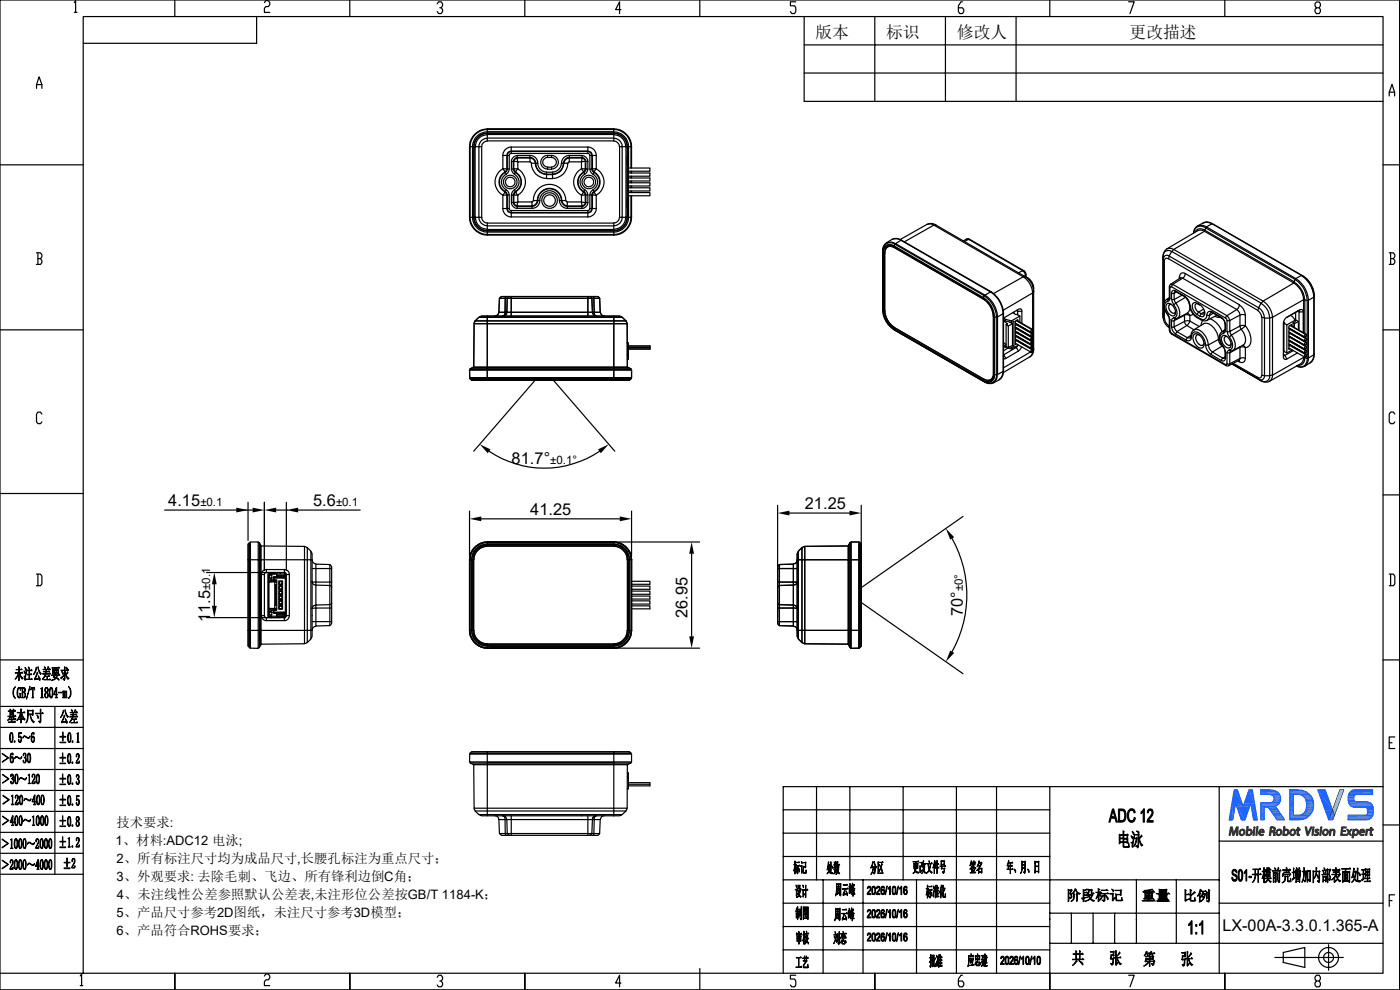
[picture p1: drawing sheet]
<svg xmlns="http://www.w3.org/2000/svg" width="297mm" height="210mm" viewBox="0 0 297 210" stroke-linecap="round" stroke-linejoin="round" font-family="sans-serif">
<defs><g id="words">
<g font-size="3.6">
<text x="173" y="8">版本</text>
<text x="188" y="8">标识</text>
<text x="203" y="8">修改人</text>
<text x="239.6" y="8">更改描述</text>
</g>
<g font-size="3.5">
<text x="108.5" y="98.5">81.7°</text>
<text x="35.7" y="107.4">4.15</text>
<text x="66.4" y="107.4">5.6</text>
<text x="170.7" y="108">21.25</text>
<text x="112.5" y="109.2">41.25</text>
<text x="44.6" y="132" transform="rotate(-90 44.6 132)">11.5</text>
<text x="145.8" y="131.1" transform="rotate(-90 145.8 131.1)">26.95</text>
<text x="204.3" y="130.7" transform="rotate(-90 204.3 130.7)">70°</text>
</g>
<text font-size="3.4" x="259.3" y="197.5">LX-00A-3.3.0.1.365-A</text>
<g font-size="3">
<text x="226.4" y="191">阶段标记</text>
<text x="242.2" y="191">重量</text>
<text x="250.9" y="191.1">比例</text>
</g>
<g font-size="2.8">
<text x="24.5" y="179.2">1、材料:ADC12 电泳;</text>
<text x="24.7" y="175.4">技术要求:</text>
<text x="24.7" y="183">2、所有标注尺寸均为成品尺寸,长腰孔标注为重点尺寸；</text>
<text x="24.7" y="186.9">3、外观要求: 去除毛刺、飞边、所有锋利边倒C角；</text>
<text x="24.8" y="190.7">4、未注线性公差参照默认公差表,未注形位公差按GB/T 1184-K；</text>
<text x="24.7" y="194.6">5、产品尺寸参考2D图纸，未注尺寸参考3D模型；</text>
<text x="24.7" y="198.4">6、产品符合ROHS要求；</text>
</g>
<g font-size="2.5">
<text x="116.7" y="98.5">±0.1°</text>
<text x="42.5" y="107.4">±0.1</text>
<text x="71.3" y="107.4">±0.1</text>
<text x="44.6" y="125.2" transform="rotate(-90 44.6 125.2)">±0.1</text>
<text x="204.3" y="125.4" transform="rotate(-90 204.3 125.4)">±0°</text>
</g>
</g></defs>
<g fill="none" stroke="#000" stroke-width=".25">
<path d="M0 0h296.9v210h-296.9zM7.7 18.8v-.9l.6-1.6 .6 1.6v.9M7.7 17.9h1.2M15.7 .6l.3-.5v2.5M15.7 2.6h.6M37.1 0v3.5M54.4 3.5v5.7h-36.7M56.1 .6l.3-.5h.5l.3 .5v.4l-.3 .4h-.5l-.3 .4v.8h1.1M74.2 0v3.5M92.8 .8l.2-.4h.6l.3 .4v.4l-.3 .5h-.3M93.6 1.7l.3 .3v.5l-.3 .4h-.6l-.2-.4M111.3 0v3.5"/>
<path d="M131.7 2h-1.1l.8-1.6v2.5M148.5 0v3.5M168.8 .4h-1.1v.8h.9l.2 .5v.8l-.2 .4h-.6l-.3-.4M204.2 .4h-.3l-.6 .8v1.3l.3 .4h.6l.3-.4v-.5l-.3-.3h-.9M222.7 0v3.5M239.4 .4h1.2l-.9 2.5M259.8 0v3.5M279.3 1.7l-.3-.5v-.4l.3-.4h.6l.2 .4v.4l-.2 .5h-.6l-.3 .3v.5l.3 .4h.6l.2-.4v-.5l-.2-.3M294.7 19.6h1.2M0 35h17.7M293.4 35h3.5M294.7 20.4v-.8l.6-1.7 .6 1.7v.8"/>
<path d="M7.7 53.6h.9l.3 .5v.3l-.3 .5M8 54.9h.6l.3 .4v.4l-.3 .4h-.9M8 53.6v2.5M294.7 53.6h.9l.3 .5v.3l-.3 .5M295 54.9h.6l.3 .4v.4l-.3 .4h-.9M295 53.6v2.5M0 70h17.7M293.4 70h3.5M8.9 87.8l-.3-.4h-.6l-.3 .4v1.7l.3 .4h.6l.3-.4M295.9 87.8l-.3-.4h-.6l-.3 .4v1.7l.3 .4h.6l.3-.4M0 104.7h17.7M293.4 105h3.5"/>
<path d="M0 140h17.7M7.7 121.8h.9l.3 .4v1.7l-.3 .3h-.9M8 121.8v2.4M293.4 140h3.5M294.7 121.8h.9l.3 .4v1.7l-.3 .3h-.9M295 121.8v2.4M0 158.8h17.7M0 149.9h17.7M0 154.3h17.7M11.6 149.9v35.6M294.7 157.6h.6M295.9 156.3h-1.2v2.5h1.2"/>
<path d="M0 163.2h17.7M0 167.7h17.7M0 172.1h17.7M0 176.6h17.7M166.2 171.8h56.5M166.2 176.7h56.5M173.2 166.9v19.7M180.3 166.9v19.7M191.6 166.9v19.7M202.9 166.9v39.6M211.4 166.9v39.6M222.7 166.9v43.1"/>
<path d="M258.7 178.4h34.7M258.7 166.9v39.6M293.4 175h3.5M293.4 166.9h-127.2v39.6M0 181h17.7M0 185.5h17.7M166.2 191.6h56.5M166.2 186.6h92.5M166.2 196.6h56.5M166.2 181.7h56.5M174.6 186.6v19.9M183.1 186.6v19.9"/>
<path d="M194.4 186.6v19.9M222.7 193.7h36M227.3 193.7v6.4M231.9 193.7v6.4M236.5 193.7v6.4M241.1 186.6v13.5M249.6 186.6v13.5M258.7 191.6h34.7M294.7 191.1h.6M295.9 189.8h-1.2v2.5M0 206.5h293.4v-203h-275.7v203M17 207.1l.3-.5v2.5"/>
<path d="M17 209.1h.6M37.1 206.5v3.5M56.1 207.1l.3-.5h.5l.3 .5v.3l-.3 .5h-.5l-.3 .4v.8h1.1M74.2 206.5v3.5M92.8 207.3l.2-.4h.6l.3 .4v.4l-.3 .4h-.3M93.6 208.1l.3 .4v.5l-.3 .3h-.6l-.2-.3M111.3 206.5v3.5M131.7 208.5h-1.1l.8-1.6v2.4M148.5 205.4v4.6M166.2 201.5h56.5M168.8 206.9h-1.1v.8h.9l.2 .4v.9l-.2 .3h-.6l-.3-.3M185.6 206.5v3.5"/>
<path d="M204.2 206.9h-.3l-.6 .8v1.3l.3 .3h.6l.3-.3v-.5l-.3-.4h-.9M222.7 200.1h70.7M239.4 206.9h1.2l-.9 2.4M259.8 206.5v3.5M270.5 203.1h14.5M272.2 202.1l4.6-1.1v4.2l-4.6-1zM279.9 208.1l.2 .4v.5l-.2 .3h-.6l-.3-.3v-.5l.3-.4h.6l.2-.4v-.4l-.2-.4h-.6l-.3 .4v.4l.3 .4M281.9 200.4v5.4"/>
<circle cx="281.9" cy="203.1" r="1.06"/>
<circle cx="281.9" cy="203.1" r="2.12"/>
</g>
<path d="M293.4 166.9h.1M0 210h.1" fill="none" stroke="#000" stroke-width=".21"/>
<g fill="#000" stroke="#000" stroke-width=".21">
<path d="M195.6 183.8v.1z"/>
<path d="M.5 159.8l1.3 .9-1.3 1 1.2-.9z" fill-rule="evenodd"/>
<path d="M2.1 150.9h.7h-.6v.3l.6 .1h-.6v.3h.6h-.6v.3z" fill-rule="evenodd"/>
<path d="M2.1 150.4l.2 .1-.1 .3z" fill-rule="evenodd"/>
<path d="M2.2 152l.1 .1-.2 .3-.4 .4z" fill-rule="evenodd"/>
<path d="M2.4 152.1l.2 .1-.1 .4z" fill-rule="evenodd"/>
<path d="M2.2 155.5l.1-.1 .3 .1h-.3l-.1 .8 .1 1 .3 .1a.51 .51 0 0 1-.6-.7z" fill-rule="evenodd"/>
<path d="M2.5 152.7v.5z" fill-rule="evenodd"/>
<path d="M2.4 155.5l.3 .2 .1 .6-.2 1.1h-.2l.2-.4v-1.1z" fill-rule="evenodd"/>
<path d="M2.3 159.9l.4-.1-.4 .3v.9a.64 .64 0 0 0 .4 .8h-.3l-.2-.4z" fill-rule="evenodd"/>
<path d="M2.6 159.9h.2v.2z" fill-rule="evenodd"/>
<path d="M2.7 152l.4 .4 .3 .1a.33 .33 0 0 1-.4 .1 .33 .33 0 0 1-.2-.4z" fill-rule="evenodd"/>
<path d="M2.8 150.4l.2 .1-.1 .3z" fill-rule="evenodd"/>
<path d="M2 152.6h.8v-.2l.2 .3z" fill-rule="evenodd"/>
<path d="M2.1 150.9h.8v1l-.1-.3h-.6h.6v-.3l-.6-.1h.6v-.3z" fill-rule="evenodd"/>
<path d="M3 157.2l.2 .1-.1 .2z" fill-rule="evenodd"/>
<path d="M1.7 153.2h1.3l.1-.2 .2 .2z" fill-rule="evenodd"/>
<path d="M1.7 150.8h1.4l.1-.1 .1 .2z" fill-rule="evenodd"/>
<path d="M1.7 151.9h1.4l.1-.2 .2 .3z" fill-rule="evenodd"/>
<path d="M3 145.9l.3-.2-.4 .6-.1 .8 .5 1.1-.5-.9v-.7z" fill-rule="evenodd"/>
<path d="M3.8 143h.2l-.2 .4-.6 .7z" fill-rule="evenodd"/>
<path d="M3.9 146l.2-.1-.3 .4v1.1l.1 .5 .3 .1a.62 .62 0 0 1-.6-.9v-.6z" fill-rule="evenodd"/>
<path d="M4 141.4l.2 .2-.1 .4h-.1z" fill-rule="evenodd"/>
<path d="M3.9 156.9l.2 .1v.4h.3a.35 .35 0 0 1-.4 0 .35 .35 0 0 1-.1-.5z" fill-rule="evenodd"/>
<path d="M3.9 145.9h.3z" fill-rule="evenodd"/>
<path d="M4.1 156.3h.1l-.2 .1z" fill-rule="evenodd"/>
<path d="M3.2 142.7h.8v-.6h.1v.6l-.8 .1z" fill-rule="evenodd"/>
<path d="M4.1 142.8l.5 .8a.27 .27 0 0 1 .2 .2 .27 .27 0 0 1-.1 .3l-.3-.5z" fill-rule="evenodd"/>
<path d="M4.1 148l.3-.1z" fill-rule="evenodd"/>
<path d="M4.3 151.4l.1 .1-.2 .6-.6 .8z" fill-rule="evenodd"/>
<path d="M4.1 156.2a.69 .69 0 0 1 .3 1.2h-.2l.2-.3v-.6z" fill-rule="evenodd"/>
<path d="M3.9 145.9l.4-.1 .1 .6-.2-.4z" fill-rule="evenodd"/>
<path d="M4.3 151.2h.3l-.1 1.3h-.1z" fill-rule="evenodd"/>
<path d="M4.4 150.4l.2 .1-.1 .6h-.1z" fill-rule="evenodd"/>
<path d="M4.1 147.1h.4l-.1 .1v.8l-.2-.1v-.7z" fill-rule="evenodd"/>
<path d="M3.4 142h1l.1-.1 .2 .2z" fill-rule="evenodd"/>
<path d="M4.4 152.6h.1v.7l-.1 .1z" fill-rule="evenodd"/>
<path d="M4 155.4h.6l-.1 .2h-.5l-.1 .9z" fill-rule="evenodd"/>
<path d="M4.6 146h.4h-.2v.9h.4h-.4l.1 1.1h-.3z" fill-rule="evenodd"/>
<path d="M4.3 151.2h.3l.4 1a.34 .34 0 0 1 .2 .5l-.5-.9-.1-.6z" fill-rule="evenodd"/>
<path d="M3.9 142.8l.7-.1 .1-.2 .2 .3h-.8v1.5l-.1 .1z" fill-rule="evenodd"/>
<path d="M4 152.5h.7l.1-.1 .2 .2-1 .1z" fill-rule="evenodd"/>
<path d="M4.6 145.9h.4a.54 .54 0 0 1 .4 .4 .54 .54 0 0 1-.3 .6h-.3l.2-.1a.5 .5 0 0 0 0-.8z" fill-rule="evenodd"/>
<path d="M5 159.9h.2l-.2 .4h-.1z" fill-rule="evenodd"/>
<path d="M5.1 143.5h.3v.8l-.2-.1 .1-.5z" fill-rule="evenodd"/>
<path d="M5.1 142.4l.3 .2-.1 .3z" fill-rule="evenodd"/>
<path d="M3.6 151.1h1.4l.1-.1 .2 .2-1.6 .1z" fill-rule="evenodd"/>
<path d="M5 156.2l.2-.1 .2 .1h-.3l-.3 .4z" fill-rule="evenodd"/>
<path d="M5 146.9h.2l.2 .3a.59 .59 0 0 1-.4 .8h-.4h.4a.65 .65 0 0 0 0-1.1z" fill-rule="evenodd"/>
<path d="M5.1 159.8a.47 .47 0 0 1 .4 .4 .47 .47 0 0 1-.2 .5l.2 .2 .1 .5-.1 .3-.3 .1 .2-.4a.55 .55 0 0 0-.3-.7 .44 .44 0 0 0 .3-.5 .44 .44 0 0 0-.4-.3z" fill-rule="evenodd"/>
<path d="M5.3 141.6l.2 .3v.3z" fill-rule="evenodd"/>
<path d="M5.2 156.2l1 .3-.2 .2z" fill-rule="evenodd"/>
<path d="M6.3 145.6l-.7 2.7z" fill-rule="evenodd"/>
<path d="M5.7 142l-.3 1.5h-.2z" fill-rule="evenodd"/>
<path d="M5.8 150.6l.2 .1z" fill-rule="evenodd"/>
<path d="M5.9 151.6h1h-.9l-.2 1.3-.3 .5 .3-1z" fill-rule="evenodd"/>
<path d="M6 141.5a.27 .27 0 0 1 .3 .2 .27 .27 0 0 1-.2 .3z" fill-rule="evenodd"/>
<path d="M6 159.8l.3 .1h-.2l-.1 .2-.1 .9a.62 .62 0 0 0 .4 .8 .47 .47 0 0 1-.5-.2 .47 .47 0 0 1 0-.5v-.8z" fill-rule="evenodd"/>
<path d="M6.1 143.1h.2v1h-.2z" fill-rule="evenodd"/>
<path d="M6.1 142.3h.2v.7h-.2z" fill-rule="evenodd"/>
<path d="M6.1 159.9l.3 .1 .1 .6-.2 1.2h-.2l.3-.4v-1.2z" fill-rule="evenodd"/>
<path d="M6.3 156.2l-.1 .3h-.1z" fill-rule="evenodd"/>
<path d="M6.4 151.6l.5 1.2a.29 .29 0 0 1 .3 .2 .29 .29 0 0 1-.1 .3l-.5-.6z" fill-rule="evenodd"/>
<path d="M5.7 143h.8l.1-.1 .1 .2-.9 .1z" fill-rule="evenodd"/>
<path d="M5.7 142.2h.9l.1-.2 .1 .3h-1z" fill-rule="evenodd"/>
<path d="M5.5 144.1h1.1l.1-.2 .2 .2-1.3 .1z" fill-rule="evenodd"/>
<path d="M6.8 146h.3l-.1 2h.2h-.4l.1-.1z" fill-rule="evenodd"/>
<path d="M6.8 156.3h.2l-.2 .2z" fill-rule="evenodd"/>
<path d="M5.9 150.7h1v-.1l.2 .1-1.1 .1v.7h1v.2l-.1 .1v-.2h-1z" fill-rule="evenodd"/>
<path d="M6.9 156.2a.42 .42 0 0 1 .4 .2 .42 .42 0 0 1 0 .4l-.1 .5-.2 .1 .2-.3v-.6z" fill-rule="evenodd"/>
<path d="M6.8 155.5l.4-.1-.4 .2-.1 1a.62 .62 0 0 0 .5 .8 .51 .51 0 0 1-.6-.2 .51 .51 0 0 1 0-.6z" fill-rule="evenodd"/>
<path d="M6 151.5h.9v-.7l.2-.1-.1 .8z" fill-rule="evenodd"/>
<path d="M7 155.5l.2-.1v.4z" fill-rule="evenodd"/>
<path d="M6.6 145.9h.7l-.6 .1-.1 .4z" fill-rule="evenodd"/>
<path d="M6.8 146l.5-.1 .1 .4-.2-.3z" fill-rule="evenodd"/>
<path d="M7.7 141.5l.1 .2-.7 1.4z" fill-rule="evenodd"/>
<path d="M7.8 151.6l.1 .1a.47 .47 0 0 1 .1 .7z" fill-rule="evenodd"/>
<path d="M7.9 142.6l.1 .2-.5 1.2h1l-1.1 .2-.1-.2z" fill-rule="evenodd"/>
<path d="M8 141.4l.5 1.2a.28 .28 0 0 1 .2 .2 .28 .28 0 0 1-.1 .3l-.4-.9z" fill-rule="evenodd"/>
<path d="M7.5 144l.8-.1-.2-.6 .4 .7z" fill-rule="evenodd"/>
<path d="M8.2 153h.3z" fill-rule="evenodd"/>
<path d="M8.3 144h.2l-.1 .4z" fill-rule="evenodd"/>
<path d="M8.6 150.4l.1 .1v.8h-.1z" fill-rule="evenodd"/>
<path d="M8.6 151.4h.1v1.6l-.2 .4-.3-.4h.4z" fill-rule="evenodd"/>
<path d="M8.6 146.1l.4-.3v2.1l.2 .1h-.6l.2-.1v-1.8z" fill-rule="evenodd"/>
<path d="M7.5 151.3h1.4l.2-.2 .1 .3h-1.7z" fill-rule="evenodd"/>
<path d="M9.4 141.4l.2 .2v.3z" fill-rule="evenodd"/>
<path d="M9.6 146l.3-.1a.5 .5 0 0 0-.3 .5 .5 .5 0 0 0 .4 .5l.2 .6a.42 .42 0 0 1-.1 .4 .42 .42 0 0 1-.4 .1l.4-.1v-.5l-.6-.8z" fill-rule="evenodd"/>
<path d="M9.6 143h.1l-.2 .5-.5 .6z" fill-rule="evenodd"/>
<path d="M9.6 147.1l.2-.2-.1 .3a.48 .48 0 0 0 .2 .8 .56 .56 0 0 1-.3-.9z" fill-rule="evenodd"/>
<path d="M9.7 142.5h.1l-.1 .4h-.1z" fill-rule="evenodd"/>
<path d="M9.7 142.1h.2l-.1 .4h-.1z" fill-rule="evenodd"/>
<path d="M9.7 145.9a.48 .48 0 0 1 .6 .4 .48 .48 0 0 1-.4 .6l.2-.2a.52 .52 0 0 0-.2-.8z" fill-rule="evenodd"/>
<path d="M9.9 143.5h.2v.6h-.2z" fill-rule="evenodd"/>
<path d="M10.2 141.4l.2 .2-.4 .4z" fill-rule="evenodd"/>
<path d="M9.6 143.4h.7l.1-.1 .1 .2z" fill-rule="evenodd"/>
<path d="M9.2 142.5h1.1l.1-.2 .1 .2-1.2 .1z" fill-rule="evenodd"/>
<path d="M9 142.9h1.5v-.2l.2 .3z" fill-rule="evenodd"/>
<path d="M9.1 142h1.3l.1-.2 .2 .3h-1.5z" fill-rule="evenodd"/>
<path d="M9.3 144.1h1.2l.1-.1 .1 .2-1.3 .1z" fill-rule="evenodd"/>
<path d="M10.7 145.9h.3l-.2 .1-.2 .3v1.3l.2 .3 .2 .1a.34 .34 0 0 1-.4-.1 .34 .34 0 0 1-.1-.4v-1z" fill-rule="evenodd"/>
<path d="M10.8 146l.2-.1 .2 .3v.9a.72 .72 0 0 1-.4 .9l.3-.6-.1-1.1z" fill-rule="evenodd"/>
<path d="M11.2 142.2h.7h-.6v.5l1.1 .1-1.2-.1z" fill-rule="evenodd"/>
<path d="M11.2 142.7h1.1h-1l-.1 .2z" fill-rule="evenodd"/>
<path d="M11.2 142l.9 .1z" fill-rule="evenodd"/>
<path d="M11.5 143.3h.6h-.5a.28 .28 0 0 0-.1 .3 .28 .28 0 0 0 .4 .1h-.6z" fill-rule="evenodd"/>
<path d="M11.6 141.7h.3h-.3v.4z" fill-rule="evenodd"/>
<path d="M11.6 142.7l.2 .2-.3 .3z" fill-rule="evenodd"/>
<path d="M11.6 142.2v.5z" fill-rule="evenodd"/>
<path d="M11 144.3l.9-.4-.4 .3z" fill-rule="evenodd"/>
<path d="M11.9 142.2h.4h-.2v.5h-.5h.3z" fill-rule="evenodd"/>
<path d="M11.9 145.8l-.4 1.5h.7l-.2 .1v.5l.2 .1h-.5l.2-.1v-.5h-.5z" fill-rule="evenodd"/>
<path d="M12 145.8v1.5h-.5h.4z" fill-rule="evenodd"/>
<path d="M11.6 141.7h.5v.4h-.8h.6v-.4z" fill-rule="evenodd"/>
<path d="M11.5 143.3h.7a.34 .34 0 0 0-.2 .3 .34 .34 0 0 0 .3 .3l.2 .2v.2l-.9-.6h.3l.2-.4z" fill-rule="evenodd"/>
<path d="M12.4 146.9h.8v.1h-.8z" fill-rule="evenodd"/>
<path d="M11.2 142.1h1.1l.1-.1 .1 .1-.1 .6h-1.1h1v-.5z" fill-rule="evenodd"/>
<path d="M11 141.6h1.4l.1-.1 .1 .2-1.6 .1z" fill-rule="evenodd"/>
<path d="M10.9 143.2h1.5l.1-.2 .2 .3h-1.7z" fill-rule="evenodd"/>
<path d="M13.1 142.5a.41 .41 0 0 1 .2 .6z" fill-rule="evenodd"/>
<path d="M13.3 159.7v1h.6v.1h-.6v.8v-.8h-.6v-.1h.6z" fill-rule="evenodd"/>
<path d="M13.4 144l.2 .1z" fill-rule="evenodd"/>
<path d="M13.3 155.3l.1 .9h.6v.2h-.6v.8l-.1-.8h-.6v-.2h.6z" fill-rule="evenodd"/>
<path d="M13.4 150.7l.2 .1-.7 1.4z" fill-rule="evenodd"/>
<path d="M13.3 146.6h.2v1.4h-.2z" fill-rule="evenodd"/>
<path d="M13.5 146.7h.1z" fill-rule="evenodd"/>
<path d="M12.9 143.8l.8-.6-.7 .8z" fill-rule="evenodd"/>
<path d="M13.6 151.7l.2 .2-.6 1.2h1l-1.1 .3-.1-.3z" fill-rule="evenodd"/>
<path d="M13.7 141.4l.1 .2v.6h-.1z" fill-rule="evenodd"/>
<path d="M13.5 146.6h.3v.2z" fill-rule="evenodd"/>
<path d="M13.8 150.6l.1 .1 .2 .9 .4 .4a.26 .26 0 0 1-.3 .1 .26 .26 0 0 1-.1-.4z" fill-rule="evenodd"/>
<path d="M13.8 142.4l.5 1.2a.28 .28 0 0 1 .2 .2 .28 .28 0 0 1-.1 .3l-.5-.9z" fill-rule="evenodd"/>
<path d="M13.7 142.2h.1v1.8l-.2 .4-.2-.3 .3-.1z" fill-rule="evenodd"/>
<path d="M13.2 153.1h.9l-.3-.7 .4 .7z" fill-rule="evenodd"/>
<path d="M14 141.5l.3 .2-.1 .4z" fill-rule="evenodd"/>
<path d="M12.7 157.4h1.3v.2h-1.3z" fill-rule="evenodd"/>
<path d="M13.7 146.8l.2-.2 .2 .1h-.2l-.1 .2 .1 1.1h-.3z" fill-rule="evenodd"/>
<path d="M14 146.7h.1l.1 1.3h-.2z" fill-rule="evenodd"/>
<path d="M14.1 153.1l.2 .1-.1 .3z" fill-rule="evenodd"/>
<path d="M14.3 142.5l.1 .2-.4 .3z" fill-rule="evenodd"/>
<path d="M12.9 142.2h1.4l.1-.3 .2 .3-1.6 .1z" fill-rule="evenodd"/>
<path d="M14.5 145.6l.4 .5 .2 .5-.1 .9-.4 .7 .4-1.2-.2-.9z" fill-rule="evenodd"/>
<path d="M14.5 159.9h.3l-.2 .1-.1 .3v1.2l.1 .3h.3a.45 .45 0 0 1-.5-.1 .45 .45 0 0 1-.1-.5v-.7z" fill-rule="evenodd"/>
<path d="M14.6 155.4l.3 .1h-.3l-.1 .3v1l.1 .6h.3a.33 .33 0 0 1-.5 0 .33 .33 0 0 1 0-.5v-.8z" fill-rule="evenodd"/>
<path d="M14.7 160l.1-.1 .2 .3v.8a.68 .68 0 0 1-.3 .8l.2-.4v-1z" fill-rule="evenodd"/>
<path d="M14.7 155.5h.2l.2 .5v.8l-.2 .6h-.2l.2-.3v-1.1z" fill-rule="evenodd"/>
<path d="M15.1 150.6l.3 .2-.1 .3z" fill-rule="evenodd"/>
<path d="M15.4 157.1l.1 .2-.1 .2-.1-.1z" fill-rule="evenodd"/>
<path d="M15.3 152.1h.2l-.2 .4-.6 .8z" fill-rule="evenodd"/>
<path d="M15.5 151.6v.2l-.1 .2z" fill-rule="evenodd"/>
<path d="M15.5 151.2h.1l-.1 .4z" fill-rule="evenodd"/>
<path d="M15.7 152.6l.1 .7z" fill-rule="evenodd"/>
<path d="M15.9 150.5l.2 .2-.3 .4z" fill-rule="evenodd"/>
<path d="M15.3 152.5h.7l.1-.1 .2 .2-.9 .1z" fill-rule="evenodd"/>
<path d="M14.9 151.6h1.1l.1-.2 .2 .2z" fill-rule="evenodd"/>
<path d="M14.8 152h1.4l.1-.2 .2 .3h-1.7z" fill-rule="evenodd"/>
<path d="M14.9 151.1h1.3l.1-.2 .1 .3z" fill-rule="evenodd"/>
<path d="M15 153.3h1.2l.1-.2 .2 .2z" fill-rule="evenodd"/>
<path d="M16.3 160h.2l-.2 .1-.1 .5z" fill-rule="evenodd"/>
<path d="M16.3 159.9a.48 .48 0 0 1 .6 .3 .48 .48 0 0 1-.2 .6l-.6 1 .6-1.2a.45 .45 0 0 0-.4-.7z" fill-rule="evenodd"/>
<path d="M16.3 155.6l.3-.2v1.9l.2 .2h-.5l.2-.1v-1.7z" fill-rule="evenodd"/>
<path d="M.5 178l1.3 .9-1.3 1-.1-.2 1.3-.8-1.3-.8z" fill-rule="evenodd"/>
<path d="M.6 164.3l1.3 .9-1.3 1 1.1-1z" fill-rule="evenodd"/>
<path d="M.6 173.1l1.3 .9-1.3 1-.1-.1 1.2-.8-1.2-.9z" fill-rule="evenodd"/>
<path d="M.6 168.7l1.4 .9-1.4 1v-.1l1.2-.8-1.2-.9z" fill-rule="evenodd"/>
<path d="M2.2 165.8l.2-.1v.5h.4a.35 .35 0 0 1-.5 0 .35 .35 0 0 1-.1-.4z" fill-rule="evenodd"/>
<path d="M2.3 160.7h.2l-.2 .2z" fill-rule="evenodd"/>
<path d="M2.3 164.3h.2l-.1 .1v.4l-.2-.1z" fill-rule="evenodd"/>
<path d="M2.4 160.6a.53 .53 0 0 1 .5 .3 .53 .53 0 0 1-.1 .6v.2l-.3 .1 .2-.2 .1-.6z" fill-rule="evenodd"/>
<path d="M2.4 164.3a.44 .44 0 0 1 .5 .2 .44 .44 0 0 1-.1 .5l-.1 .1 .2 .3v.5l-.1 .3h-.3l.3-.3a.52 .52 0 0 0-.3-.8 .48 .48 0 0 0 0-.8z" fill-rule="evenodd"/>
<path d="M2.2 178.1l.3-.2v1.9l.3 .2h-.6l.2-.1v-1.7z" fill-rule="evenodd"/>
<path d="M2.4 168.8l.3-.1v1.8l.2 .2h-.5l.2-.3v-1.4z" fill-rule="evenodd"/>
<path d="M2.8 173.1v1.3h-.6h.4z" fill-rule="evenodd"/>
<path d="M2.7 173.1l-.5 1.3h.8l-.2 .1v.5l.1 .1h-.4l.1-.1v-.5h-.4z" fill-rule="evenodd"/>
<path d="M3.3 168.7h.3l-.3 .2 .1 .4h-.1z" fill-rule="evenodd"/>
<path d="M3.2 178.1l.1-.2 .3 .1-.3 .1-.2 .7 .1 .9 .4 .2a.51 .51 0 0 1-.6-.7z" fill-rule="evenodd"/>
<path d="M3.3 160.6l.2-.2 .2 .2h-.3l-.3 .4z" fill-rule="evenodd"/>
<path d="M3.4 164.2l.2 .1a.66 .66 0 0 0-.3 .8v.3a.7 .7 0 0 0 .3 .8 .47 .47 0 0 1-.4-.2 .47 .47 0 0 1-.1-.5v-.7z" fill-rule="evenodd"/>
<path d="M3.3 173.2l.1-.1h.2l-.3 .1-.1 .7 .1 1 .3 .1a.51 .51 0 0 1-.5-.7z" fill-rule="evenodd"/>
<path d="M3.4 168.7a.56 .56 0 0 1 .5 .4 .56 .56 0 0 1-.2 .6l-.5 .9 .6-1.3-.1-.5z" fill-rule="evenodd"/>
<path d="M3.4 178h.2l.1 .4v1.1l-.1 .4h-.2l.2-.4v-1.1z" fill-rule="evenodd"/>
<path d="M3.5 164.3l.3 .2 .1 .9a.7 .7 0 0 1-.4 .8l.2-.6v-1z" fill-rule="evenodd"/>
<path d="M3.5 173.1h.1l.2 .5v1l-.2 .4h-.1l.2-.3v-1.1z" fill-rule="evenodd"/>
<path d="M3.4 160.6l1.1 .3a.56 .56 0 0 1-.8-.2z" fill-rule="evenodd"/>
<path d="M3.3 170.5h.5l.1-.3v.5h-.7z" fill-rule="evenodd"/>
<path d="M4.1 178h.3a.66 .66 0 0 0-.3 .9v.2a.7 .7 0 0 0 .3 .8 .45 .45 0 0 1-.4-.1 .45 .45 0 0 1-.1-.5z" fill-rule="evenodd"/>
<path d="M4.2 173.1h.3a.74 .74 0 0 0-.4 .9v.2a.7 .7 0 0 0 .4 .8 .45 .45 0 0 1-.4-.1 .45 .45 0 0 1-.1-.5z" fill-rule="evenodd"/>
<path d="M4.2 165.1l.2-.2 .3 .1h-.3l-.3 .4z" fill-rule="evenodd"/>
<path d="M4.3 178l.3 .2 .1 .9a.7 .7 0 0 1-.4 .8l.2-.6v-1z" fill-rule="evenodd"/>
<path d="M4.3 168.8l.3-.1-.3 .4-.1 1 .2 .5h.3a.52 .52 0 0 1-.6-.7z" fill-rule="evenodd"/>
<path d="M4.4 173.1l.3 .3v.8a.7 .7 0 0 1-.3 .8l.1-.1 .1-.5v-1z" fill-rule="evenodd"/>
<path d="M4.6 160.5l-.1 .3-.2 .1z" fill-rule="evenodd"/>
<path d="M4.5 168.7l.2 .1 .1 .4v.9l-.1 .5h-.2l.2-.5v-.9z" fill-rule="evenodd"/>
<path d="M4.4 165l1.1 .4-.3 .1z" fill-rule="evenodd"/>
<path d="M5 161.2v.5l.4 .1a.35 .35 0 0 1-.4-.1 .35 .35 0 0 1 0-.5z" fill-rule="evenodd"/>
<path d="M5 178.1l.2-.2 .2 .1-.3 .1-.1 .7v.9l.4 .2a.51 .51 0 0 1-.6-.7z" fill-rule="evenodd"/>
<path d="M5.1 173.9l.1-.1 .3 .1h-.2l-.3 .3z" fill-rule="evenodd"/>
<path d="M5.2 178h.2l.1 .4v1.1l-.1 .4h-.2l.2-.4v-1.1z" fill-rule="evenodd"/>
<path d="M5.2 169.5l.1-.1 .4 .1h-.3l-.3 .3z" fill-rule="evenodd"/>
<path d="M5.3 173.9l1 .3-.3 .1z" fill-rule="evenodd"/>
<path d="M5.6 165l-.1 .3h-.2z" fill-rule="evenodd"/>
<path d="M5.4 169.5l1 .3-.3 .1z" fill-rule="evenodd"/>
<path d="M5.9 178.8l.2-.2 .3 .1-.3 .1-.3 .3z" fill-rule="evenodd"/>
<path d="M6 164.4l.3-.2v1.8l.2 .2h-.5l.2-.2v-1.5z" fill-rule="evenodd"/>
<path d="M6.1 178.7l1.1 .4-.2 .1z" fill-rule="evenodd"/>
<path d="M6.2 174.2l.3-.3-.1 .3z" fill-rule="evenodd"/>
<path d="M6.6 169.5l-.1 .3h-.2z" fill-rule="evenodd"/>
<path d="M6.9 164.3h.2l-.2 .2v.4z" fill-rule="evenodd"/>
<path d="M7 164.3a.54 .54 0 0 1 .5 .3 .54 .54 0 0 1-.2 .6l-.5 .9 .5-1.2v-.5z" fill-rule="evenodd"/>
<path d="M6.9 173.2l.3-.1v1.7l.2 .3h-.5l.2-.2v-1.5z" fill-rule="evenodd"/>
<path d="M7.3 178.7l-.1 .4-.2-.1z" fill-rule="evenodd"/>
<path d="M7.4 168.7v1.3h-.5h.4z" fill-rule="evenodd"/>
<path d="M7.3 168.7l-.4 1.3h.7l-.2 .1v.5l.2 .1h-.5l.2-.1v-.5h-.5z" fill-rule="evenodd"/>
<path d="M6.8 166.1h.5l.2-.4-.1 .5h-.6z" fill-rule="evenodd"/>
<path d="M7.7 178.1l.2-.1-.2 .2v.4l-.1-.3z" fill-rule="evenodd"/>
<path d="M7.8 178a.54 .54 0 0 1 .5 .3 .54 .54 0 0 1-.2 .6l-.5 .9 .5-1.2v-.4z" fill-rule="evenodd"/>
<path d="M7.8 173.1h.4a.74 .74 0 0 0-.4 .9v.2a.7 .7 0 0 0 .4 .8 .45 .45 0 0 1-.5-.1 .45 .45 0 0 1 0-.5z" fill-rule="evenodd"/>
<path d="M7.8 164.3l.2-.1 .2 .1-.3 .1-.1 .7 .1 .9 .1 .2h.2a.51 .51 0 0 1-.5-.7z" fill-rule="evenodd"/>
<path d="M7.9 168.8l.4-.1-.4 .4v1l.1 .5h.3a.52 .52 0 0 1-.6-.7z" fill-rule="evenodd"/>
<path d="M8 173.1l.3 .3 .1 .8a.7 .7 0 0 1-.4 .8l.3-.6-.1-1z" fill-rule="evenodd"/>
<path d="M8 164.3h.2l.2 .4v1.1l-.2 .4h-.2l.3-.4v-1.1z" fill-rule="evenodd"/>
<path d="M8.1 168.7l.2 .1 .2 .4v.9l-.2 .5h-.2l.2-.5v-.9z" fill-rule="evenodd"/>
<path d="M7.6 179.8h.5l.2-.3-.1 .5h-.6z" fill-rule="evenodd"/>
<path d="M8.6 178.1l.2-.2 .2 .1-.3 .1-.1 .6 .1 1 .3 .2a.51 .51 0 0 1-.5-.7z" fill-rule="evenodd"/>
<path d="M8.7 173.2l.2-.1h.2l-.3 .1-.1 .7 .1 1 .3 .1a.51 .51 0 0 1-.5-.7z" fill-rule="evenodd"/>
<path d="M8.8 168.7h.4a.66 .66 0 0 0-.4 .9l.1 .9 .3 .1a.45 .45 0 0 1-.5-.1 .45 .45 0 0 1 0-.5v-.8z" fill-rule="evenodd"/>
<path d="M8.8 178h.2l.2 .4v1.1l-.2 .4h-.2l.3-.4v-1.1z" fill-rule="evenodd"/>
<path d="M8.9 173.1h.2l.2 .5v1l-.2 .4h-.2l.2-.3v-1.1z" fill-rule="evenodd"/>
<path d="M9 168.7l.3 .2 .1 .5-.2 1.2h-.2l.2-.3 .1-.8z" fill-rule="evenodd"/>
<path d="M9.6 178h.3a.66 .66 0 0 0-.4 .9v.2a.7 .7 0 0 0 .4 .8 .45 .45 0 0 1-.4-.1 .45 .45 0 0 1-.1-.5z" fill-rule="evenodd"/>
<path d="M9.7 173.1h.3a.66 .66 0 0 0-.4 .9v.2a.7 .7 0 0 0 .4 .8 .45 .45 0 0 1-.5-.1 .45 .45 0 0 1 0-.5z" fill-rule="evenodd"/>
<path d="M9.7 178l.3 .2 .1 .9a.7 .7 0 0 1-.4 .8l.3-.6-.1-1z" fill-rule="evenodd"/>
<path d="M9.8 173.1l.3 .3 .1 .8a.7 .7 0 0 1-.4 .8l.3-.6-.1-1z" fill-rule="evenodd"/>
<path d="M10.5 178.1l.1-.2 .2 .1-.3 .1-.1 .6 .1 1 .3 .2a.51 .51 0 0 1-.5-.7z" fill-rule="evenodd"/>
<path d="M10.7 178h.1l.2 .4v1.1l-.2 .4h-.1l.2-.4v-1.1z" fill-rule="evenodd"/>
<path d="M13.3 164.2v.9h.6v.2h-.6v.8v-.8h-.6v-.2h.6z" fill-rule="evenodd"/>
<path d="M13.3 168.6v.9h.6v.2h-.6v.8v-.8h-.6v-.2h.6z" fill-rule="evenodd"/>
<path d="M13.3 173.1v.9h.6v.2h-.6v.8v-.8h-.6v-.2h.6z" fill-rule="evenodd"/>
<path d="M13.3 177.5v1h.6v.1h-.6v.8v-.8h-.6v-.1h.6z" fill-rule="evenodd"/>
<path d="M12.7 161.9h1.2v.1h-1.2z" fill-rule="evenodd"/>
<path d="M12.7 166.3h1.2v.2h-1.2z" fill-rule="evenodd"/>
<path d="M12.7 170.8h1.2v.1h-1.2z" fill-rule="evenodd"/>
<path d="M12.7 175.2h1.2v.1h-1.2z" fill-rule="evenodd"/>
<path d="M12.7 179.7h1.2v.1h-1.2z" fill-rule="evenodd"/>
<path d="M14.5 164.4h.3h-.2l-.1 .4v1.2l.1 .3h.3a.43 .43 0 0 1-.5-.1 .43 .43 0 0 1-.1-.5v-.7z" fill-rule="evenodd"/>
<path d="M14.5 168.8l.3 .1h-.2l-.1 .3v1.2l.1 .3h.3a.37 .37 0 0 1-.5 0 .37 .37 0 0 1 0-.5l-.1-.8z" fill-rule="evenodd"/>
<path d="M14.5 173.3h.3a.94 .94 0 0 0-.4 1.1l.2 .7 .2 .1a.37 .37 0 0 1-.4-.1 .37 .37 0 0 1 0-.4l-.1-.8z" fill-rule="evenodd"/>
<path d="M14.4 177.8l.3-.1v1.8l.2 .2h-.5l.2-.2v-1.5z" fill-rule="evenodd"/>
<path d="M14.7 164.4l.2 .1 .1 .4v.9l-.1 .5h-.2l.2-.5v-.9z" fill-rule="evenodd"/>
<path d="M14.7 168.9a.7 .7 0 0 1 .3 .8v.8l-.1 .2h-.2l.2-.4v-1z" fill-rule="evenodd"/>
<path d="M14.7 173.3a.7 .7 0 0 1 .3 .9v.7l-.3 .3 .2-.5v-1.1z" fill-rule="evenodd"/>
<path d="M15.4 161.6l.1 .3-.2 .1-.1-.3z" fill-rule="evenodd"/>
<path d="M15.3 166.1h.2l-.1 .3z" fill-rule="evenodd"/>
<path d="M16.2 165.9h.1v.4h.4a.36 .36 0 0 1-.5 0 .36 .36 0 0 1 0-.4z" fill-rule="evenodd"/>
<path d="M16.2 170.3l.1 .4 .4 .1a.35 .35 0 0 1-.5-.1 .35 .35 0 0 1 0-.4z" fill-rule="evenodd"/>
<path d="M16.3 164.4h.2l-.2 .1-.1 .4z" fill-rule="evenodd"/>
<path d="M16.3 174.3l.1-.1-.2 .7 .3 .3h-.2l-.2-.2z" fill-rule="evenodd"/>
<path d="M16.3 173.3h.2a.45 .45 0 0 0-.2 .5 .45 .45 0 0 0 .3 .4l.2 .3a.45 .45 0 0 1 0 .6 .45 .45 0 0 1-.5 .1h.2a.53 .53 0 0 0 .2-.5 .53 .53 0 0 0-.4-.5l-.2-.4z" fill-rule="evenodd"/>
<path d="M16.3 169.6h.2l-.2 .2z" fill-rule="evenodd"/>
<path d="M16.3 177.8h.2l-.2 .2-.1 .4z" fill-rule="evenodd"/>
<path d="M16.3 164.4a.46 .46 0 0 1 .5 .3 .46 .46 0 0 1-.2 .5l.2 .7-.1 .4h-.2l.2-.3a.58 .58 0 0 0-.3-.8 .46 .46 0 0 0 .1-.8z" fill-rule="evenodd"/>
<path d="M16.3 173.3a.46 .46 0 0 1 .6 .3 .46 .46 0 0 1-.3 .6l.1-.7-.1-.2z" fill-rule="evenodd"/>
<path d="M16.3 177.7a.57 .57 0 0 1 .6 .4 .57 .57 0 0 1-.2 .6l-.6 .9 .6-1.2a.45 .45 0 0 0-.4-.7z" fill-rule="evenodd"/>
<path d="M16.3 169.6a.53 .53 0 0 1 .6 .3 .53 .53 0 0 1-.1 .6l-.1 .3h-.2l.2-.3a.62 .62 0 0 0-.4-.9z" fill-rule="evenodd"/>
<path d="M16.2 168.8h.6v.2h-.5v.9z" fill-rule="evenodd"/>
<path d="M16.1 161.8h.6l.1-.4v.5h-.7z" fill-rule="evenodd"/>
<path d="M16.1 179.6l.6-.1 .1-.3v.5h-.7z" fill-rule="evenodd"/>
<path d="M.5 182.5l1.3 .8-1.3 1-.1-.1 1.3-.8z" fill-rule="evenodd"/>
<path d="M2.2 182.5h.3l-.3 .1 .1 .4-.2-.1z" fill-rule="evenodd"/>
<path d="M2.3 182.5a.52 .52 0 0 1 .5 .3 .52 .52 0 0 1-.1 .6l-.6 .9 .6-1.2-.1-.6z" fill-rule="evenodd"/>
<path d="M2.1 184.3l.6-.1 .1-.3v.5h-.7z" fill-rule="evenodd"/>
<path d="M3.2 182.5l.1-.1 .3 .1h-.3l-.2 .7 .1 1 .4 .2a.51 .51 0 0 1-.6-.8z" fill-rule="evenodd"/>
<path d="M3.4 182.5h.2l.1 .4v1l-.1 .5h-.2l.2-.4v-1.1z" fill-rule="evenodd"/>
<path d="M4.1 182.5h.3a.77 .77 0 0 0-.3 .9v.2a.7 .7 0 0 0 .3 .8 .45 .45 0 0 1-.4-.2 .45 .45 0 0 1-.1-.5z" fill-rule="evenodd"/>
<path d="M4.3 182.5l.3 .2 .1 .9a.7 .7 0 0 1-.4 .8l.2-.7v-.9z" fill-rule="evenodd"/>
<path d="M5 182.5l.2-.1 .2 .1h-.3l-.1 .7v1l.4 .2a.51 .51 0 0 1-.6-.8z" fill-rule="evenodd"/>
<path d="M5.2 182.5h.2l.1 .4v1l-.1 .5h-.2l.2-.4v-1.1z" fill-rule="evenodd"/>
<path d="M5.9 183.2l.2-.1 .3 .1h-.3l-.3 .4z" fill-rule="evenodd"/>
<path d="M6.1 183.2l1.1 .3-.2 .1z" fill-rule="evenodd"/>
<path d="M7.3 183.2l-.1 .3h-.2z" fill-rule="evenodd"/>
<path d="M8 182.4l-.4 1.3h.7l-.2 .1v.5l.2 .1h-.5l.2-.1v-.5h-.5z" fill-rule="evenodd"/>
<path d="M8.1 182.4v1.3h-.5h.4z" fill-rule="evenodd"/>
<path d="M8.6 182.5l.2-.1 .2 .1h-.3l-.1 .7 .1 1 .3 .2a.51 .51 0 0 1-.5-.8z" fill-rule="evenodd"/>
<path d="M8.8 182.5h.2l.2 .4v1l-.2 .5h-.2l.3-.4v-1.1z" fill-rule="evenodd"/>
<path d="M9.6 182.5h.3a.77 .77 0 0 0-.4 .9v.2a.7 .7 0 0 0 .4 .8 .45 .45 0 0 1-.4-.2 .45 .45 0 0 1-.1-.5z" fill-rule="evenodd"/>
<path d="M9.7 182.5l.3 .2 .1 .9a.7 .7 0 0 1-.4 .8l.3-.7-.1-.9z" fill-rule="evenodd"/>
<path d="M10.5 182.5l.1-.1 .2 .1h-.3l-.1 .7 .1 1 .3 .2a.51 .51 0 0 1-.5-.8z" fill-rule="evenodd"/>
<path d="M10.7 182.5h.1l.2 .4v1l-.2 .5h-.1l.2-.4v-1.1z" fill-rule="evenodd"/>
<path d="M14.2 182l.1 .9h.6v.1h-.6v.9l-.1-.9h-.6v-.1h.6z" fill-rule="evenodd"/>
<path d="M13.6 184.1h1.3v.2h-1.3z" fill-rule="evenodd"/>
<path d="M15.4 182.2h.2h-.2v.6h-.1z" fill-rule="evenodd"/>
<path d="M15.4 182.2a.56 .56 0 0 1 .6 .3 .56 .56 0 0 1-.3 .7l-.5 .8 .6-1.2-.1-.5z" fill-rule="evenodd"/>
<path d="M15.3 184l.5-.1 .1-.3v.5h-.7z" fill-rule="evenodd"/>
<path d="M168.6 184l-.2 .8z" fill-rule="evenodd"/>
<path d="M168.6 183.8h.1l-.1 1.6z" fill-rule="evenodd"/>
<path d="M168.6 182.6l.1 .2v.6z" fill-rule="evenodd"/>
<path d="M168.6 183.5l.3 .8-.2-.4-.1-.1z" fill-rule="evenodd"/>
<path d="M168.4 183.4h.4v-.1l.2 .2z" fill-rule="evenodd"/>
<path d="M168.9 187.7l.1 .6z" fill-rule="evenodd"/>
<path d="M168.9 193.8h.6h-.5l-.1 1z" fill-rule="evenodd"/>
<path d="M168.9 193.7l.6 .1-.1 .9-.1-.2 .2-.1v-.6h-.6z" fill-rule="evenodd"/>
<path d="M168.7 188.7l.3-.1 .1 .1-.4 .1z" fill-rule="evenodd"/>
<path d="M169 198.1h1h-1v.3z" fill-rule="evenodd"/>
<path d="M169 192.6v.4h.2h-.2z" fill-rule="evenodd"/>
<path d="M169 185.1h.2z" fill-rule="evenodd"/>
<path d="M169 197.9v.2z" fill-rule="evenodd"/>
<path d="M169 184l.2 .2-.4 .9z" fill-rule="evenodd"/>
<path d="M169.1 199.1h.7h-.6v.4h.3h-.4z" fill-rule="evenodd"/>
<path d="M169 188.8l.1-.1-.1 1.2z" fill-rule="evenodd"/>
<path d="M169.1 198.5l.4 .1z" fill-rule="evenodd"/>
<path d="M169.2 189.4l-.2 .8-.1-.3z" fill-rule="evenodd"/>
<path d="M169.2 192.3v.7h-.2h.2z" fill-rule="evenodd"/>
<path d="M169.2 193.5v.3z" fill-rule="evenodd"/>
<path d="M169.2 193v.4z" fill-rule="evenodd"/>
<path d="M169.2 193.8v1.3z" fill-rule="evenodd"/>
<path d="M169.2 183.7v1.7l-.2-.3 .2-.1z" fill-rule="evenodd"/>
<path d="M169.3 187.9h.3h-.2l-.1 .7-.2 .4z" fill-rule="evenodd"/>
<path d="M169.3 187.7l.5 .2v.7h-.2v-.7h-.3z" fill-rule="evenodd"/>
<path d="M169.3 194.5h.1z" fill-rule="evenodd"/>
<path d="M169.3 189l.2 .7 .5 .5-.1 .2-.5-.5-.1-.9h.4z" fill-rule="evenodd"/>
<path d="M169.4 184.1l.2 .5v.4z" fill-rule="evenodd"/>
<path d="M169 190.4l.5-.5z" fill-rule="evenodd"/>
<path d="M169.4 197.6l.1 .4z" fill-rule="evenodd"/>
<path d="M169.5 198.7h.3h-.3v.4z" fill-rule="evenodd"/>
<path d="M169 193.8h.5v-.2v.2z" fill-rule="evenodd"/>
<path d="M169.5 198.2v.4h-.3h.3z" fill-rule="evenodd"/>
<path d="M169 193l.5-.2v.2h-.5l-.1 .3z" fill-rule="evenodd"/>
<path d="M169 182.9h.5v-.1l.1 .2z" fill-rule="evenodd"/>
<path d="M169.5 199.6v.7z" fill-rule="evenodd"/>
<path d="M168.8 193.4h.7v-.1l.1 .2h-.7z" fill-rule="evenodd"/>
<path d="M169.5 199.1v.4h-.3h.3z" fill-rule="evenodd"/>
<path d="M168.9 183.6h.6l.1-.1 .1 .2z" fill-rule="evenodd"/>
<path d="M169.4 187.8l.3-.1 .1 .2z" fill-rule="evenodd"/>
<path d="M169.2 188.9h.5v-.1l.1 .2z" fill-rule="evenodd"/>
<path d="M169.7 192.8v1.6z" fill-rule="evenodd"/>
<path d="M169.8 194.8h.1z" fill-rule="evenodd"/>
<path d="M169.3 189h.5l-.2 .7 .1-.7z" fill-rule="evenodd"/>
<path d="M169.1 198.6h.7l.1-.1 .1 .1-.8 .1v.4z" fill-rule="evenodd"/>
<path d="M169.8 199.6v.1z" fill-rule="evenodd"/>
<path d="M169.6 188.6l.3-.1 .1 .2h-.3z" fill-rule="evenodd"/>
<path d="M169.9 192.3l.2 .1-.2 2.7-.1-.2 .2-.2z" fill-rule="evenodd"/>
<path d="M169.5 198.7l.5-.1-.1 1h-.7l-.1 .1v-.2h.7v-.4h-.7h.7v-.4z" fill-rule="evenodd"/>
<path d="M170 182.8l.2 .1-.1 .3z" fill-rule="evenodd"/>
<path d="M169 198h1v-.1l.1 .2-.2 .3 .1-.3z" fill-rule="evenodd"/>
<path d="M169.8 183.7l.3-.1 .1 .1-.4 .1z" fill-rule="evenodd"/>
<path d="M170.1 183.8l.1-.1v1.3l-.1 .3z" fill-rule="evenodd"/>
<path d="M170.3 187.7l.2 .3-.1 .3z" fill-rule="evenodd"/>
<path d="M170.3 184.5l-.1 .5z" fill-rule="evenodd"/>
<path d="M170.4 183.7l.5 .2h-.4l.1 1.2h-.2z" fill-rule="evenodd"/>
<path d="M170.1 188.8l.3-.2 .1 .2z" fill-rule="evenodd"/>
<path d="M170.4 192.5h1h-.9l.1 1.5-.2 .8z" fill-rule="evenodd"/>
<path d="M170.4 192.4l1.1 .1-.1 2.3h-.9l-.1 .3 .1-.4h.9v-2.2h-1z" fill-rule="evenodd"/>
<path d="M170.3 188.8h.2v1.2l-.1 .3z" fill-rule="evenodd"/>
<path d="M170.5 198.9l-.2 .7z" fill-rule="evenodd"/>
<path d="M170.5 198.7h.1l-.1 1.6z" fill-rule="evenodd"/>
<path d="M170.5 197.5l.1 .2v.6z" fill-rule="evenodd"/>
<path d="M170.5 198.3l.3 .5v.3l-.2-.4h-.1z" fill-rule="evenodd"/>
<path d="M170.6 189.6l-.2 .4z" fill-rule="evenodd"/>
<path d="M170.7 194.3l.4 .1v.3z" fill-rule="evenodd"/>
<path d="M170.7 192.9l-.2 .6z" fill-rule="evenodd"/>
<path d="M170.3 198.3h.4v-.2l.2 .2z" fill-rule="evenodd"/>
<path d="M170.8 192.5l.1 .2-.2 .2z" fill-rule="evenodd"/>
<path d="M170.8 193.8l.2 .2v.2z" fill-rule="evenodd"/>
<path d="M170.8 193.5v.3l-.3 .2z" fill-rule="evenodd"/>
<path d="M170.9 187.7l.1 .2v.9z" fill-rule="evenodd"/>
<path d="M170.3 183h.6v-.2l.1 .2z" fill-rule="evenodd"/>
<path d="M170.9 183.9v.2z" fill-rule="evenodd"/>
<path d="M170.9 183h.1l-.1 .9h-.4h.4z" fill-rule="evenodd"/>
<path d="M170.9 188.8v1.6z" fill-rule="evenodd"/>
<path d="M171 184.5l.1 .7-.6 .1-.1-.2h.6z" fill-rule="evenodd"/>
<path d="M171 197.6l.2 .1v.3z" fill-rule="evenodd"/>
<path d="M171.1 198.1l.1 .2-.3 .5 .4 .1-.4 .1z" fill-rule="evenodd"/>
<path d="M170.7 192.9l.4-.2 .1 .2-.4 .1 .1 .5 .5 .3-.2 .2-.4-.5z" fill-rule="evenodd"/>
<path d="M171.1 192.9h.1l-.3 .5z" fill-rule="evenodd"/>
<path d="M171.2 199.7l.3 .2v.4z" fill-rule="evenodd"/>
<path d="M171.2 198.9h.1l-.5 .9z" fill-rule="evenodd"/>
<path d="M170.5 188.8h.7l.1-.2 .1 .2-.8 .1z" fill-rule="evenodd"/>
<path d="M171.3 198.4v.4h-.4h.3z" fill-rule="evenodd"/>
<path d="M171.4 198.9l.1 .2-.2 .6-.6 .6z" fill-rule="evenodd"/>
<path d="M170.5 192.4h.9l.1 .1z" fill-rule="evenodd"/>
<path d="M171.4 194.8v.3z" fill-rule="evenodd"/>
<path d="M170.8 198h.6l.1-.1 .1 .2-.7 .1z" fill-rule="evenodd"/>
<path d="M175.7 183.9l.1 .7z" fill-rule="evenodd"/>
<path d="M175.7 182.8l.2 .1-.1 .6z" fill-rule="evenodd"/>
<path d="M175.9 184.9l.7 .2h-.6z" fill-rule="evenodd"/>
<path d="M175.7 183.5l.4-.2v.2h-.4l-.2 1.1z" fill-rule="evenodd"/>
<path d="M176 183.5h.1l-.2 1.4-.4 .5 .4-1z" fill-rule="evenodd"/>
<path d="M176.2 182.8l.2 .8-.2 1.4z" fill-rule="evenodd"/>
<path d="M176.3 183.6l.3 .1 .1 .5z" fill-rule="evenodd"/>
<path d="M176 185.1h.7a.35 .35 0 0 1-.3 .2 .35 .35 0 0 1-.3-.1z" fill-rule="evenodd"/>
<path d="M177 182.9l.1 .4z" fill-rule="evenodd"/>
<path d="M177 198.7l.1 .1a.59 .59 0 0 1 0 1l-.3 .4 .4-1z" fill-rule="evenodd"/>
<path d="M177.1 197.6l.2 .3-.1 .3z" fill-rule="evenodd"/>
<path d="M177.2 184.1l.1 .1-.1 .2z" fill-rule="evenodd"/>
<path d="M177.1 184.4v.4h.2l-.2 .1z" fill-rule="evenodd"/>
<path d="M177.2 182.7l.1 .1v.6z" fill-rule="evenodd"/>
<path d="M177.2 183.5l.1 .1-.4 .6z" fill-rule="evenodd"/>
<path d="M177.3 192.8h.8h-.8v1.6l-.2 .9 .1-.7z" fill-rule="evenodd"/>
<path d="M177.2 183.6l.2 .1-.2 .4z" fill-rule="evenodd"/>
<path d="M177.3 183.7l.2 .1v.2z" fill-rule="evenodd"/>
<path d="M177.3 199.3l.2 .2v.4z" fill-rule="evenodd"/>
<path d="M176.9 184.4h.5v-.1l.1 .1z" fill-rule="evenodd"/>
<path d="M177.4 198.3l.1 .2-.2 .6z" fill-rule="evenodd"/>
<path d="M177.3 185h.2v.2z" fill-rule="evenodd"/>
<path d="M176.9 183.4h.5l.1-.1 .1 .2-.7 .1z" fill-rule="evenodd"/>
<path d="M177.4 182.9l.1 .1-.2 .4z" fill-rule="evenodd"/>
<path d="M177.5 187.6h.8h-.8v1.7l-.3 .8 .3-1.2z" fill-rule="evenodd"/>
<path d="M177.5 187.4v.1z" fill-rule="evenodd"/>
<path d="M177.4 184.4h.1v.6l-.6 .4 .3-.4-.1-.1 .2-.1z" fill-rule="evenodd"/>
<path d="M176.9 198.3h.6v-.2l.1 .2z" fill-rule="evenodd"/>
<path d="M177.5 194.1l.4 .1h-.3l-.1 .5z" fill-rule="evenodd"/>
<path d="M177.5 194l.5 .1v.6h-.4l-.1 .2v-.2l.4-.1v-.4l-.4-.1z" fill-rule="evenodd"/>
<path d="M177.6 183.6l.3 1.3-.6 .6 .5-.7z" fill-rule="evenodd"/>
<path d="M177.7 182.7l.1 .2-.2 .6z" fill-rule="evenodd"/>
<path d="M177.7 188.9h.4h-.3v.5z" fill-rule="evenodd"/>
<path d="M177.7 188.8l.5 .1-.1 .6h-.3l-.1 .2v-.3h.4v-.5h-.4z" fill-rule="evenodd"/>
<path d="M177.7 192.9l.1 .4z" fill-rule="evenodd"/>
<path d="M177.7 198l.1 .2-.1 1.6z" fill-rule="evenodd"/>
<path d="M177.7 193.4l.1 .4z" fill-rule="evenodd"/>
<path d="M177.8 185l.3 .3-.1 .1z" fill-rule="evenodd"/>
<path d="M177.9 187.7v.4z" fill-rule="evenodd"/>
<path d="M177.9 188.2v.4z" fill-rule="evenodd"/>
<path d="M177.9 195h.3l-.1 .3z" fill-rule="evenodd"/>
<path d="M177.6 194.1l.3-.1 .1 .1z" fill-rule="evenodd"/>
<path d="M177.9 194.7v.2z" fill-rule="evenodd"/>
<path d="M177.9 183.5v1.2z" fill-rule="evenodd"/>
<path d="M177.5 193.3l.5-.1 .1 .2z" fill-rule="evenodd"/>
<path d="M178 197.6l.1 .1v2.5l-.2 .2-.1-.3 .2-.1z" fill-rule="evenodd"/>
<path d="M177.4 193.8h.5l.1-.2 .1 .2z" fill-rule="evenodd"/>
<path d="M177.6 183.5l.5-.2v.2h-.4l-.2 .6z" fill-rule="evenodd"/>
<path d="M178.1 189.8h.3l-.1 .3z" fill-rule="evenodd"/>
<path d="M177.8 188.9l.3-.1 .1 .1z" fill-rule="evenodd"/>
<path d="M178.1 189.5v.2z" fill-rule="evenodd"/>
<path d="M177.6 188.1l.5-.1 .1 .2h-.5z" fill-rule="evenodd"/>
<path d="M177.5 188.6h.6l.1-.2 .1 .2z" fill-rule="evenodd"/>
<path d="M177.3 192.7h.8l.1-.1 .1 .2-.1 2.2h-.1v-2.2z" fill-rule="evenodd"/>
<path d="M177.5 187.5h.8l.1-.1v.1v2.3h-.2l.1-2.2z" fill-rule="evenodd"/>
<path d="M178.5 199.5l-.1 .6z" fill-rule="evenodd"/>
<path d="M178.5 198.4l.1 .1-.3 .7z" fill-rule="evenodd"/>
<path d="M178.6 199.3l.1 .9h.6l-.1 .1-.6-.1z" fill-rule="evenodd"/>
<path d="M178.7 198.1h.3h-.2l-.1 1.1z" fill-rule="evenodd"/>
<path d="M178.8 199.2l.2 .2v.3z" fill-rule="evenodd"/>
<path d="M178.8 197.6l.2 .2-.1 .3z" fill-rule="evenodd"/>
<path d="M178.8 194.9h.7z" fill-rule="evenodd"/>
<path d="M178.7 198.1h.4l-.1 1v-1z" fill-rule="evenodd"/>
<path d="M178.9 189.7h.8z" fill-rule="evenodd"/>
<path d="M179 193.8l.2 .1-.4 1h.6l-.7 .3-.1-.3z" fill-rule="evenodd"/>
<path d="M179.2 199.6l.1 .6h-.5l.4-.1z" fill-rule="evenodd"/>
<path d="M179.2 198.4l.3 .4v.3z" fill-rule="evenodd"/>
<path d="M179.2 199.5l.3 .2v.3z" fill-rule="evenodd"/>
<path d="M179.2 188.6l.1 .1-.4 1h.7l-.7 .3-.1-.3z" fill-rule="evenodd"/>
<path d="M179.3 194.3l.3 .5v.3l-.1 .1v-.3h-.6h.2a.24 .24 0 0 0 .3 0 .24 .24 0 0 0 0-.4z" fill-rule="evenodd"/>
<path d="M178.3 198.1h1.1l.1-.2 .1 .2z" fill-rule="evenodd"/>
<path d="M179.5 189l.2 .4 .1 .5-.1-.2h-.5a.31 .31 0 0 0 .4-.1 .31 .31 0 0 0-.1-.5z" fill-rule="evenodd"/>
<path d="M178.7 193h.8v-.2l.1 .2z" fill-rule="evenodd"/>
<path d="M178.5 193.8h1l.2-.3 .1 .3z" fill-rule="evenodd"/>
<path d="M178.9 187.7h.7l.1-.1 .1 .2h-.9z" fill-rule="evenodd"/>
<path d="M178.7 188.6h1l.1-.3 .2 .3z" fill-rule="evenodd"/>
<path d="M180 193.2l.1 .1-.1 1.3h.3l-.3 .2z" fill-rule="evenodd"/>
<path d="M180.1 188l.2 .1-.1 1.2h.2l-.2 .3z" fill-rule="evenodd"/>
<path d="M180.1 192.7h.2v1.9h-.3z" fill-rule="evenodd"/>
<path d="M180.3 187.4l.1 .1 .1 1.8h-.3z" fill-rule="evenodd"/>
<path d="M180.3 193.2l.1 .1-.1 1.4-.1-.2 .1-.1z" fill-rule="evenodd"/>
<path d="M180.5 188v1.5v-.2h-.1l.1-.1z" fill-rule="evenodd"/>
<path d="M180.6 193.1h.1a.42 .42 0 0 1 .2 .4 .42 .42 0 0 1-.3 .4l-.2 .2 .2-.3a.51 .51 0 0 0 0-.7z" fill-rule="evenodd"/>
<path d="M180.6 192.6l.2 .1-.2 .3z" fill-rule="evenodd"/>
<path d="M180.8 193.8v.3z" fill-rule="evenodd"/>
<path d="M180.8 194.5v.3z" fill-rule="evenodd"/>
<path d="M180.8 194.1v.3z" fill-rule="evenodd"/>
<path d="M180.8 187.9l.1 .1a.35 .35 0 0 1 .2 .3 .35 .35 0 0 1-.3 .3l-.2 .2 .1-.2a.46 .46 0 0 0 .1-.7z" fill-rule="evenodd"/>
<path d="M180.8 187.3l.1 .2-.1 .2z" fill-rule="evenodd"/>
<path d="M180.8 194.9v.5z" fill-rule="evenodd"/>
<path d="M180.9 188.5l.1 .3z" fill-rule="evenodd"/>
<path d="M180.8 193.5l.4 .2-.1 .2z" fill-rule="evenodd"/>
<path d="M180.9 189.3l.1 .3z" fill-rule="evenodd"/>
<path d="M180.9 188.9l.1 .3z" fill-rule="evenodd"/>
<path d="M180.9 189.7v.5z" fill-rule="evenodd"/>
<path d="M180.5 194.4h.5l.1 .1-.5 .1z" fill-rule="evenodd"/>
<path d="M180.6 193l.4-.2 .1 .2h-.4l-.3 .5z" fill-rule="evenodd"/>
<path d="M180.5 194.1h.5l.1-.1v.1z" fill-rule="evenodd"/>
<path d="M181 188.3l.4 .2-.1 .2z" fill-rule="evenodd"/>
<path d="M180.4 194.8h.7v-.1l.1 .2h-.7z" fill-rule="evenodd"/>
<path d="M180.9 193h.2l-.2 .4z" fill-rule="evenodd"/>
<path d="M180.7 189.2l.5-.1 .1 .2z" fill-rule="evenodd"/>
<path d="M180.8 187.7l.4-.1 .1 .1h-.5l-.2 .6z" fill-rule="evenodd"/>
<path d="M180.6 188.8h.6l.1 .1-.6 .1z" fill-rule="evenodd"/>
<path d="M181.1 187.7h.2l-.2 .5z" fill-rule="evenodd"/>
<path d="M180.6 189.6h.6l.1-.1 .1 .2z" fill-rule="evenodd"/>
<path d="M185.2 182.8l.1 .1-.6 1.3z" fill-rule="evenodd"/>
<path d="M185.2 184h.4h-.3l-.2 1-.3 .5 .3-.7z" fill-rule="evenodd"/>
<path d="M185.3 185.1l.2 .1z" fill-rule="evenodd"/>
<path d="M185.5 182.7l.2 .8 .3 .4-.1 .2-.4-.7z" fill-rule="evenodd"/>
<path d="M185 183.9h.6v-.1l.1 .1z" fill-rule="evenodd"/>
<path d="M185.2 184l.5-.1-.1 1.2a.17 .17 0 0 1 0 .3 .18 .18 0 0 1-.3-.2l.2-.1 .1-1.1z" fill-rule="evenodd"/>
<path d="M186.3 182.8l.1 .1z" fill-rule="evenodd"/>
<path d="M186.5 183.3l.2 .3a.57 .57 0 0 1-.1 1l-.2 .4 .2-.6a.8 .8 0 0 0 0-.9z" fill-rule="evenodd"/>
<path d="M186.9 184.2l.2 .1v.6z" fill-rule="evenodd"/>
<path d="M187 183.2l.2 .2-.3 .5z" fill-rule="evenodd"/>
<path d="M186.3 182.9h.9v-.1l.2 .2h-1v2.2l-.2 .1z" fill-rule="evenodd"/>
<path d="M186.2 185.3l1-.1 .1-.2 .1 .3h-1l-.1 .1z" fill-rule="evenodd"/>
<path d="M193.9 183.6l.4 .1h-.3v.4z" fill-rule="evenodd"/>
<path d="M193.9 184.1h.4l-.4 .2z" fill-rule="evenodd"/>
<path d="M193.9 183v.2z" fill-rule="evenodd"/>
<path d="M194 184.3l.3 .6 .4 .1h-.3l-.3-.2z" fill-rule="evenodd"/>
<path d="M193.7 185.3l.4-.5 .1 .1z" fill-rule="evenodd"/>
<path d="M194.3 184.1h.3h-.2l-.1 .6z" fill-rule="evenodd"/>
<path d="M194.3 183.7h.3h-.2v.4z" fill-rule="evenodd"/>
<path d="M194.3 183.3l.1 .3z" fill-rule="evenodd"/>
<path d="M194.3 182.8l.1 .4z" fill-rule="evenodd"/>
<path d="M193.9 183.2h.7l.1-.2 .1 .2-.2 .1h-.6v.3h.7l-.1 .7v-.1h-.7l.7-.1v-.4l-.7-.1z" fill-rule="evenodd"/>
<path d="M194 183.6h.6v-.3l.2-.1-.1 .4z" fill-rule="evenodd"/>
<path d="M193.7 182.8h1l.1-.2 .1 .2-1.1 .1z" fill-rule="evenodd"/>
<path d="M194.4 185h.5a.24 .24 0 0 1-.2 .3 .24 .24 0 0 1-.3-.2z" fill-rule="evenodd"/>
<path d="M195.2 183.6v.1z" fill-rule="evenodd"/>
<path d="M195.1 183h.5v-.2l.1 .2z" fill-rule="evenodd"/>
<path d="M195.6 183v.8h-.4v1.1h.2l-.2 .3v-1.5h.4z" fill-rule="evenodd"/>
<path d="M195.2 184.9l.5-.4-.3 .4z" fill-rule="evenodd"/>
<path d="M195.8 183.5l.2 .9a.35 .35 0 0 1-.1 .6l-.4 .3 .5-.6z" fill-rule="evenodd"/>
<path d="M195.9 182.5l.1 .2-.2 .6z" fill-rule="evenodd"/>
<path d="M196 184.7l.4 .4-.1 .2z" fill-rule="evenodd"/>
<path d="M196.1 183.3l.1 .7-.2 .5z" fill-rule="evenodd"/>
<path d="M195.8 183.3h.4l.1-.2v.2h-.5l-.2 .7z" fill-rule="evenodd"/>
<path d="M196.6 189.1l-.1 .8z" fill-rule="evenodd"/>
<path d="M196.7 188.9h.1l-.1 1.6z" fill-rule="evenodd"/>
<path d="M196.7 187.7l.2 .2-.1 .6z" fill-rule="evenodd"/>
<path d="M196.7 188.6l.2 .8-.1-.5h-.1z" fill-rule="evenodd"/>
<path d="M196.9 183.3l.2 1.1z" fill-rule="evenodd"/>
<path d="M196.5 188.5l.4-.1 .1 .2z" fill-rule="evenodd"/>
<path d="M197 184.7l.1-.1-.2 .4-.4 .3z" fill-rule="evenodd"/>
<path d="M197.1 182.6l.1 .5z" fill-rule="evenodd"/>
<path d="M197.1 190.2h.2z" fill-rule="evenodd"/>
<path d="M197.1 189.1l.1 .2-.3 .9z" fill-rule="evenodd"/>
<path d="M197.3 188.8l.1 1.5-.1 .2-.2-.3h.2z" fill-rule="evenodd"/>
<path d="M197.4 183.3v.1l-.2 1.1 .2 .4a.19 .19 0 0 1 .3 .1 .19 .19 0 0 1-.1 .2l-.3-.3a.61 .61 0 0 1-.1-.8z" fill-rule="evenodd"/>
<path d="M197.5 189.2l.2 .5v.4z" fill-rule="evenodd"/>
<path d="M197 188h.5l.1-.1 .1 .2z" fill-rule="evenodd"/>
<path d="M196.6 183.2h1l.1-.2 .1 .3z" fill-rule="evenodd"/>
<path d="M196.9 188.8h.7l.1-.2 .1 .2z" fill-rule="evenodd"/>
<path d="M198 187.9l.2 .4-.1 .2z" fill-rule="evenodd"/>
<path d="M198.2 183.5v1.8z" fill-rule="evenodd"/>
<path d="M198.3 182.5v.9l-.3 .8z" fill-rule="evenodd"/>
<path d="M198.3 188.1l-.3 2.2-.1-.9 .2-.1z" fill-rule="evenodd"/>
<path d="M198.3 188.6l-.1 .6z" fill-rule="evenodd"/>
<path d="M198.5 182.8l.1 .1-.1 .4h.3h-.3z" fill-rule="evenodd"/>
<path d="M198.5 187.8l.1 .1-.2 .5z" fill-rule="evenodd"/>
<path d="M198.7 187.7l.1 .6z" fill-rule="evenodd"/>
<path d="M198.8 182.5l.1 .2-.1 .6h-.3h.3z" fill-rule="evenodd"/>
<path d="M198.8 183.4v.7z" fill-rule="evenodd"/>
<path d="M198.8 189.6v.6h-.3h.3z" fill-rule="evenodd"/>
<path d="M198.8 189v.5h-.3h.3z" fill-rule="evenodd"/>
<path d="M198.8 188.4v.5h-.3h.3z" fill-rule="evenodd"/>
<path d="M198.8 184.1v1.2z" fill-rule="evenodd"/>
<path d="M198.5 183.3h.5l.1-.1 .1 .2h-.7l-.1 .6z" fill-rule="evenodd"/>
<path d="M198.8 189.5l.3-.1 .1 .2z" fill-rule="evenodd"/>
<path d="M198.8 188.9l.3-.1v.2z" fill-rule="evenodd"/>
<path d="M198.4 190.2h.6l.1-.2 .1 .2h-.7l-.1 .3z" fill-rule="evenodd"/>
<path d="M198.4 188.5l.7-.3 .1 .2h-.7v.5l.6 .1h-.6v.5l.7 .1h-.7v.6h.3h-.4z" fill-rule="evenodd"/>
<path d="M198.3 184.1h.8v-.2l.1 .3h-.8z" fill-rule="evenodd"/>
<path d="M199.5 188.8h.1l-.3 .6z" fill-rule="evenodd"/>
<path d="M199.6 182.7l.7 .1h-.6v.5z" fill-rule="evenodd"/>
<path d="M199.6 182.6l.8 .1-.1 .9v-.2h-.7l.7-.1v-.5l-.7-.1z" fill-rule="evenodd"/>
<path d="M199.6 183.4h.7h-.6l-.1 .2z" fill-rule="evenodd"/>
<path d="M199.7 187.7l.1 .2-.2 .6v2l-.1-1.9z" fill-rule="evenodd"/>
<path d="M199.8 183.8h.1l-.1 .4 .6 .1h-.6l-.1 .1z" fill-rule="evenodd"/>
<path d="M199.9 184.9l.3 .1z" fill-rule="evenodd"/>
<path d="M199.9 189.4h.1l-.3 .4z" fill-rule="evenodd"/>
<path d="M200 187.7l.2 .2v2.3h-.2l-.1-.8z" fill-rule="evenodd"/>
<path d="M199.7 182.7l.6-.1 .1 .1z" fill-rule="evenodd"/>
<path d="M199.8 184.2l.6-.1v.2z" fill-rule="evenodd"/>
<path d="M200.4 188.3l.1 .2-.3 .6z" fill-rule="evenodd"/>
<path d="M200.3 184.3h.1l-.1 .7a.18 .18 0 0 1-.1 .2 .18 .18 0 0 1-.2-.2h.2z" fill-rule="evenodd"/>
<path d="M199.4 183.7h1l.1-.1 .1 .2z" fill-rule="evenodd"/>
<path d="M200.5 189.6l.1 .7-.5 .1v-.2h.4z" fill-rule="evenodd"/>
<path d="M206 184.4l.2 .3v.3z" fill-rule="evenodd"/>
<path d="M206 182.6l.2 .2-.2 .2z" fill-rule="evenodd"/>
<path d="M206.1 183.1l.1 .2v.3z" fill-rule="evenodd"/>
<path d="M206.3 184.3l.2 .3-.1 .4z" fill-rule="evenodd"/>
<path d="M206 183l.3-.1 .2 .2h-.5l-.3 .6z" fill-rule="evenodd"/>
<path d="M206.4 183.3l.1 .3-.2 .3-.6 .5 .4-.4z" fill-rule="evenodd"/>
<path d="M206.4 183.6l.7 .5-.1 .2z" fill-rule="evenodd"/>
<path d="M206.1 184.1h.4l.1-.1 .1 .2h-.5z" fill-rule="evenodd"/>
<path d="M206.6 182.6l.1 .1-.2 .3z" fill-rule="evenodd"/>
<path d="M206.7 184.3l.1 .2-.3 .6z" fill-rule="evenodd"/>
<path d="M206.7 183.1l.1 .2v.3z" fill-rule="evenodd"/>
<path d="M205.8 185.1h1l.1-.1 .1 .2z" fill-rule="evenodd"/>
<path d="M206.5 183h.3l.1-.2 .1 .3h-.4l-.2 .3z" fill-rule="evenodd"/>
<path d="M207.5 183.4l-.2 .5z" fill-rule="evenodd"/>
<path d="M207.2 184.7l.4-.3z" fill-rule="evenodd"/>
<path d="M207.5 184.3h.7h-.5v.7h.6l-.1 .3v-.2l-.6-.1z" fill-rule="evenodd"/>
<path d="M207.6 185l.6 .1h-.5l-.1 .2z" fill-rule="evenodd"/>
<path d="M207.6 184.1l.1 .1z" fill-rule="evenodd"/>
<path d="M207.7 182.6l.1 .2-.2 .2z" fill-rule="evenodd"/>
<path d="M207.6 183h.6v-.1l.1 .2h-.7v.3l.2 .2-.1 .3-.2-.5z" fill-rule="evenodd"/>
<path d="M207.6 184.3l.6-.1 .1-.1v.9h-.6h.5v-.7z" fill-rule="evenodd"/>
<path d="M208.2 183.1h.1l-.2 .5-.2 .5h-.3z" fill-rule="evenodd"/>
<path d="M213.9 183.6v.1z" fill-rule="evenodd"/>
<path d="M214 182.5l.1 .2-.2 .3z" fill-rule="evenodd"/>
<path d="M214.3 183.8l.1 .6z" fill-rule="evenodd"/>
<path d="M214.3 183.1l.1 .6z" fill-rule="evenodd"/>
<path d="M214.3 184.4v.9z" fill-rule="evenodd"/>
<path d="M213.9 183.7h.7l.1-.2 .1 .3h-.8l-.1 .6z" fill-rule="evenodd"/>
<path d="M213.9 183h.8l.1-.2 .1 .3h-.9l-.3 .6z" fill-rule="evenodd"/>
<path d="M213.6 184.4h1.1l.1-.2 .1 .2-1.2 .1z" fill-rule="evenodd"/>
<path d="M215.1 184.4l.4 .3-.1 .4z" fill-rule="evenodd"/>
<path d="M216.8 184.1h.6h-.5l-.1 .6-.3 .6z" fill-rule="evenodd"/>
<path d="M216.8 183.5h.6h-.5v.6z" fill-rule="evenodd"/>
<path d="M216.8 182.8h.6h-.5l-.1 .7z" fill-rule="evenodd"/>
<path d="M216.8 182.6l.8 .2-.1 2.2-.2 .3-.1-.3h.2v-.9h-.6h.6v-.6h-.6l.6-.1v-.6h-.6z" fill-rule="evenodd"/>
<path d="M217.2 185h.1z" fill-rule="evenodd"/>
<path d="M216.9 182.8h.5l.1-.2 .1 .2z" fill-rule="evenodd"/>
<path d="M218 184.4l.3 .3v.4z" fill-rule="evenodd"/>
<path d="M219.5 182.8h.8h-.7v1z" fill-rule="evenodd"/>
<path d="M219.5 182.7l.9 .1v2.1h-.8l-.1 .4v-.4l.8-.1v-1h-.7l.7-.1v-.9h-.8z" fill-rule="evenodd"/>
<path d="M219.6 183.8h.7h-.7l-.1 1.1z" fill-rule="evenodd"/>
<path d="M219.6 182.8l.7-.1 .1 .1z" fill-rule="evenodd"/>
<path d="M220.3 184.9v.3z" fill-rule="evenodd"/>
<path d="M169.4 203.2l.1 1.9z" fill-rule="evenodd"/>
<path d="M168.9 203.2h.9l.1-.3 .1 .3z" fill-rule="evenodd"/>
<path d="M168.8 205.1h1.1l.1-.2 .1 .3z" fill-rule="evenodd"/>
<path d="M170.4 203.8l.7 .1z" fill-rule="evenodd"/>
<path d="M170.6 203.3h.4h-.3l-.1 .4z" fill-rule="evenodd"/>
<path d="M170.6 202.8l.1 .4z" fill-rule="evenodd"/>
<path d="M171 202.8l.1 .4h-.5h.4z" fill-rule="evenodd"/>
<path d="M170.6 203.3h.5v.2l-.1 .1v-.3z" fill-rule="evenodd"/>
<path d="M170.4 203.8h.7l.1-.1v.2l-.7 1.1 .1 .2 .9 .1-1.1-.1 .1-.5 .6-.8z" fill-rule="evenodd"/>
<path d="M170.6 205.2h.7l.1-.6 .1 .6z" fill-rule="evenodd"/>
<path d="M170.3 203.2h1l.1-.1 .1 .2z" fill-rule="evenodd"/>
<path d="M177.8 200l.2 .1z" fill-rule="evenodd"/>
<path d="M197.2 204.9h.3l-.1 .3z" fill-rule="evenodd"/>
<path d="M197.2 204h.2l-.1 .2z" fill-rule="evenodd"/>
<path d="M197.4 202.5l.2 .1-.1 .6z" fill-rule="evenodd"/>
<path d="M197.4 203.2v.6z" fill-rule="evenodd"/>
<path d="M197.2 203.2h.4v-.2l.1 .2z" fill-rule="evenodd"/>
<path d="M197.3 203.9l.4-.3-.2 .3v1l-.1-.9z" fill-rule="evenodd"/>
<path d="M197.7 202.6l.2 .1-.1 .8h.3h-.3l.1 1.4-.1 .2z" fill-rule="evenodd"/>
<path d="M198 203.3l.1 .2h-.3z" fill-rule="evenodd"/>
<path d="M198 204.5l-.2 .3z" fill-rule="evenodd"/>
<path d="M198.1 202.6l.1 .1v2.2l.3 .1-.1 .1-.3-.2z" fill-rule="evenodd"/>
<path d="M198.4 203.2l.1 .2-.3 .4z" fill-rule="evenodd"/>
<path d="M198.4 204.4l.1 .6-.3-.1h.2z" fill-rule="evenodd"/>
<path d="M198.7 202.6l.1 .3v.3z" fill-rule="evenodd"/>
<path d="M199 202.8l-.2 2.2-.2-.9 .2-.1z" fill-rule="evenodd"/>
<path d="M199.1 203.3l-.2 .6z" fill-rule="evenodd"/>
<path d="M199.2 202.5l.1 .1-.2 .6z" fill-rule="evenodd"/>
<path d="M199.4 202.5l.2 .5z" fill-rule="evenodd"/>
<path d="M199.5 204.3l.1 .6h-.4h.3z" fill-rule="evenodd"/>
<path d="M199.5 203.7l.1 .6h-.4h.3z" fill-rule="evenodd"/>
<path d="M199.5 203.2l.1 .4h-.4h.3z" fill-rule="evenodd"/>
<path d="M199.6 203.6l.1-.1 .2 .2z" fill-rule="evenodd"/>
<path d="M199.2 203.1h.5l.1-.2 .1 .3h-.7v.4l.7 .1h-.7v.6h.7h-.7v.6h.4h-.5v-1.6z" fill-rule="evenodd"/>
<path d="M199.6 204.3l.2-.2 .1 .2z" fill-rule="evenodd"/>
<path d="M199.1 204.9h.6l.1-.2 .1 .3h-.7l-.1 .2z" fill-rule="evenodd"/>
<path d="M205.5 202.7v.1z" fill-rule="evenodd"/>
<path d="M205.7 203.3l.2 .6v.4z" fill-rule="evenodd"/>
<path d="M206 203.2l.2 .6-.1 .4z" fill-rule="evenodd"/>
<path d="M206 202.4l.1 .1v.3z" fill-rule="evenodd"/>
<path d="M206.4 203.2l.1 .2-.3 1.4z" fill-rule="evenodd"/>
<path d="M205.5 204.8h.9l.1-.2 .1 .2z" fill-rule="evenodd"/>
<path d="M205.5 202.8h.9l.1-.2 .1 .3h-1v1.2l-.3 1 .2-.8z" fill-rule="evenodd"/>
<path d="M207 202.8l.4 .1h-.3l-.1 .6z" fill-rule="evenodd"/>
<path d="M207 202.7l.9 .1v.7h-.8l-.1 .2 .1-.3h.7v-.5l-.8-.1z" fill-rule="evenodd"/>
<path d="M207 204v.5l-.2 .2z" fill-rule="evenodd"/>
<path d="M207.1 203.9l.2 .9h-.2z" fill-rule="evenodd"/>
<path d="M207.3 203.8l.2 .2v.3z" fill-rule="evenodd"/>
<path d="M207.3 202.3l.1 .5z" fill-rule="evenodd"/>
<path d="M207.4 203.5h.4h-.4l-.1 .4z" fill-rule="evenodd"/>
<path d="M207.4 202.9h.4h-.4v.5z" fill-rule="evenodd"/>
<path d="M207.3 204.8h.4z" fill-rule="evenodd"/>
<path d="M207.1 204.8h.6l.1-.5v.6h-.6z" fill-rule="evenodd"/>
<path d="M207.1 202.8h.7v-.2l.1 .2z" fill-rule="evenodd"/>
<path d="M207.8 204.1l.2 .2v.4z" fill-rule="evenodd"/>
<path d="M207.4 203.5h.5v.1z" fill-rule="evenodd"/>
<path d="M208.3 203.9l.1 .5z" fill-rule="evenodd"/>
<path d="M208.4 204.7l-.2 .4z" fill-rule="evenodd"/>
<path d="M208.2 202.7l.3-.1 .1 .2h-.4z" fill-rule="evenodd"/>
<path d="M208.2 203.6l.4-.1 .1 .1-.4 .1z" fill-rule="evenodd"/>
<path d="M208.5 202.8h.1l-.4 .8z" fill-rule="evenodd"/>
<path d="M208.5 203.6h.2l-.1 .5a.5 .5 0 0 0 0 .5 .5 .5 0 0 0 .4 .3h.5l-.1 .1-.7-.1a.5 .5 0 0 1-.2-.8z" fill-rule="evenodd"/>
<path d="M208.9 202.3l.1 .4z" fill-rule="evenodd"/>
<path d="M209 203.5h.2h-.2v.4z" fill-rule="evenodd"/>
<path d="M209 202.8h.2h-.2v.3z" fill-rule="evenodd"/>
<path d="M209 203.9v.4z" fill-rule="evenodd"/>
<path d="M209 203.2v.3z" fill-rule="evenodd"/>
<path d="M209 204.3l-.1 .5z" fill-rule="evenodd"/>
<path d="M208.7 203.9h.5v-.1l.1 .1z" fill-rule="evenodd"/>
<path d="M208.7 202.7l.6-.1v.2z" fill-rule="evenodd"/>
<path d="M208.7 203.5h.5l.1-.3v.3l-.6 .1z" fill-rule="evenodd"/>
<path d="M209 203.5h.3l-.1 .1z" fill-rule="evenodd"/>
<path d="M209 202.8h.3v.3l-.1-.3z" fill-rule="evenodd"/>
<path d="M208.6 204.3h.7v-.2l.1 .2z" fill-rule="evenodd"/>
<path d="M208.6 203.1h.7l.1-.1 .1 .2z" fill-rule="evenodd"/>
<path d="M209 204.9l.5-.1z" fill-rule="evenodd"/>
<path d="M228.2 201.7l.2 .1v.6h-.2z" fill-rule="evenodd"/>
<path d="M228.2 202.4h.8h-.6v1.1h-.2z" fill-rule="evenodd"/>
<path d="M228.3 203.7l.3 .2-1.1 1z" fill-rule="evenodd"/>
<path d="M228.9 203.8l.4 .2a.49 .49 0 0 1 .4 .7z" fill-rule="evenodd"/>
<path d="M229 201.6l.2 .2v.6h-.2z" fill-rule="evenodd"/>
<path d="M228.2 202.4h1v1.1h-1h.8v-1.1z" fill-rule="evenodd"/>
<path d="M227.6 202.4h1.9l.2-.2 .1 .2-2.1 .1z" fill-rule="evenodd"/>
<path d="M227.5 203.5h2l.2-.2 .3 .3h-2.4z" fill-rule="evenodd"/>
<path d="M235.5 203.4h.6l-.4 .1z" fill-rule="evenodd"/>
<path d="M235.6 204.4l.5 .2-.3 .2z" fill-rule="evenodd"/>
<path d="M235.7 202.5l.6 .1-.5 .1v.6h-.2z" fill-rule="evenodd"/>
<path d="M235.5 203.4l.6-.1 .1-.1 .1 .1-.2 1.2h-.2l.2-1.1z" fill-rule="evenodd"/>
<path d="M235.5 201.9h.7l.1-.1 .1 .1-.8 .1z" fill-rule="evenodd"/>
<path d="M236.2 202.7l.1 .1-.1 .1z" fill-rule="evenodd"/>
<path d="M236.2 202l.2-.1-.1 .7h-.5h.4z" fill-rule="evenodd"/>
<path d="M236.7 203.2h.3h-.2v1.2h.2l-.2 .4-.2-.2z" fill-rule="evenodd"/>
<path d="M236.7 201.6l.2 .2-.1 1.3h-.1z" fill-rule="evenodd"/>
<path d="M236.7 203.2h.4l.3 .8 .5 .4-.2 .3-.5-.8-.2-.7z" fill-rule="evenodd"/>
<path d="M236.8 204.4l.4-.2z" fill-rule="evenodd"/>
<path d="M237.5 201.9l.2 .3-.9 .7z" fill-rule="evenodd"/>
<path d="M236.3 203.1h1.2l.2-.2 .1 .3h-1.4z" fill-rule="evenodd"/>
<path d="M243.1 203.4h.7h-.6v.5h-.3z" fill-rule="evenodd"/>
<path d="M243.1 203.2l.2 .2h.7h-.9z" fill-rule="evenodd"/>
<path d="M243.2 201.8l.2 .2-.4 .2z" fill-rule="evenodd"/>
<path d="M243.3 202.3l.3 .3-.1 .2z" fill-rule="evenodd"/>
<path d="M242.7 204.9l1.1-.9-.5 .6z" fill-rule="evenodd"/>
<path d="M243 202.2h.7l.1-.1 .2 .2h-.8l-.5 .5z" fill-rule="evenodd"/>
<path d="M243.8 203.4h.8h-.6v.5h-.2z" fill-rule="evenodd"/>
<path d="M243.3 203.4h.5v-.5h.8h-.6v.5z" fill-rule="evenodd"/>
<path d="M243.7 204h.3v1h-.2v-1z" fill-rule="evenodd"/>
<path d="M244.2 201.8l.2 .2-.3 .3z" fill-rule="evenodd"/>
<path d="M244.3 204.4l.3 .1z" fill-rule="evenodd"/>
<path d="M244.3 202.3l.3 .2-.1 .3z" fill-rule="evenodd"/>
<path d="M243 202.9h1.5l.1-.2 .2 .2-1.7 .1z" fill-rule="evenodd"/>
<path d="M243.1 203.4h1.5v-.5h-.8h1l-.2 .7v-.2z" fill-rule="evenodd"/>
<path d="M242.9 203.9h1.8l.2-.2 .1 .2-1.8 .1-.1 .1z" fill-rule="evenodd"/>
<path d="M244 202.3l.7-.1 .2-.1 .1 .2h-.9l-.3 .5z" fill-rule="evenodd"/>
<path d="M244.7 204l.3-.1-.1 .5a.25 .25 0 0 1-.2 .4 .25 .25 0 0 1-.3-.2l.3-.2z" fill-rule="evenodd"/>
<path d="M250.7 203.5l.5 .1-.4 .1z" fill-rule="evenodd"/>
<path d="M250.8 204.6l.5 .1-.3 .3z" fill-rule="evenodd"/>
<path d="M250.8 202.7l.7 .2h-.5l-.1 .6h-.2z" fill-rule="evenodd"/>
<path d="M250.7 203.5l.6-.1 .2 .1-.2 1.2h-.2l.1-1.1z" fill-rule="evenodd"/>
<path d="M250.7 202.1h.6l.1-.2 .1 .2-.7 .1z" fill-rule="evenodd"/>
<path d="M251.3 202.9h.2v.1h-.2z" fill-rule="evenodd"/>
<path d="M251.3 202.2l.2-.1v.7h-.5h.3z" fill-rule="evenodd"/>
<path d="M251.8 203.4h.3h-.1v1.2h.2l-.3 .4-.1-.2z" fill-rule="evenodd"/>
<path d="M251.8 201.8l.3 .2-.1 1.3h-.2z" fill-rule="evenodd"/>
<path d="M251.8 203.4h.4l.4 1 .5 .3-.3 .2-.1-.2-.4-.5-.1-.7z" fill-rule="evenodd"/>
<path d="M252 204.6l.4-.2-.2 .2z" fill-rule="evenodd"/>
<path d="M252.6 202.1l.2 .3-.8 .7z" fill-rule="evenodd"/>
<path d="M251.5 203.3h1.2l.1-.2 .2 .3-1.5 .1z" fill-rule="evenodd"/>
<circle cx="15.3" cy="170.7" r=".15"/>
<circle cx="15.3" cy="175.2" r=".15"/>
<circle cx="15.4" cy="179.6" r=".16"/>
</g>
<g fill="#1d63ff">
<path d="M267.5 167.6h1.6z"/>
<path d="M267.5 167.6h1.7z"/>
<path d="M273.7 167.6h1.5z"/>
<path d="M273.7 167.6h1.6z"/>
<path d="M273.6 167.6h1.8z"/>
<path d="M273.7 167.6h1.7z"/>
<path d="M273.6 167.6h1.9z"/>
</g>
<g fill="none" stroke="#1d63ff" stroke-width=".21">
<path d="M267.5 167.6h2.6M267.5 167.7h2.9M267.5 167.8h3.2M267.5 167.9h3.3M267.5 167.9h3.5M267.5 168.1h3.7M267.5 168.3h3.9M267.5 168.4h3.9M267.5 168.5h3.9M273.6 167.6h2.4M273.6 167.7h2.8M273.6 167.7h3.1"/>
<path d="M273.6 167.9h3.5M273.6 168.1h3.7M273.6 168.5h4.2M275.3 168.5h2.5"/>
</g>
<path d="M273.6 168.3h4.1" fill="none" stroke="#1d63ff" stroke-width=".25"/>
<path d="M273.6 168.5h.8z" fill="#1d63ff"/>
<path d="M269.2 168.5h2.2M275.4 168.5l2.5 .1" fill="none" stroke="#1d63ff" stroke-width=".21"/>
<path d="M273.6 168.5l.8 .1z" fill="#1d63ff"/>
<path d="M269.3 168.6h2.2M275.8 168.6h2.1" fill="none" stroke="#1d63ff" stroke-width=".21"/>
<g fill="#1d63ff">
<path d="M269.7 168.6l1.8 .1z"/>
<path d="M273.6 168.6l.8 .1h-.8z"/>
<path d="M273.6 168.6h.8v.1z"/>
</g>
<path d="M276 168.7h2" fill="none" stroke="#1d63ff" stroke-width=".21"/>
<g fill="#1d63ff">
<path d="M269.9 168.7h1.7z"/>
<path d="M276.2 168.7l1.9 .2h-1.7z"/>
<path d="M276.2 168.7h1.8l.1 .2z"/>
<path d="M273.6 168.7l.8 .2h-.8z"/>
<path d="M273.6 168.7h.8v.2z"/>
<path d="M273.6 168.9h.8z"/>
<path d="M276.4 168.9h1.8z"/>
<path d="M270 168.7l1.6 .3h-1.4z"/>
<path d="M270 168.7h1.6v.3z"/>
<path d="M270.2 169h1.5z"/>
<path d="M276.5 168.9l1.8 .2h-1.6z"/>
<path d="M276.5 168.9h1.7l.1 .2z"/>
<path d="M270.2 169l1.5 .1h-1.4z"/>
<path d="M270.2 169h1.5v.1z"/>
<path d="M276.7 169.1l1.6 .1z"/>
<path d="M273.6 168.9l.8 .3h-.8z"/>
<path d="M273.6 168.9h.8v.3z"/>
<path d="M270.3 169.1l1.4 .2h-1.4z"/>
<path d="M270.3 169.1h1.4v.2z"/>
<path d="M270.3 169.3l1.4 .1h-1.4z"/>
<path d="M270.3 169.3h1.4v.1z"/>
<path d="M276.7 169.2l1.8 .2h-1.6z"/>
<path d="M276.7 169.2h1.6l.2 .2z"/>
<path d="M270.3 169.4l1.4 .1z"/>
<path d="M276.9 169.4l1.6 .1z"/>
<path d="M273.6 169.2l.8 .3h-.8z"/>
<path d="M273.6 169.2h.8v.3z"/>
<path d="M270.3 169.5l1.4 .2h-1.4z"/>
<path d="M270.3 169.5h1.4v.2z"/>
<path d="M270.3 169.7h1.4z"/>
<path d="M273.6 169.5l.8 .3h-.8z"/>
<path d="M273.6 169.5h.8v.3z"/>
<path d="M276.9 169.5l1.7 .3h-1.5z"/>
<path d="M276.9 169.5h1.6l.1 .3z"/>
<path d="M277.1 169.8h1.5z"/>
<path d="M270.3 169.7l1.3 .2h-1.5z"/>
<path d="M270.3 169.7h1.4l-.1 .2z"/>
<path d="M270 170.1l.1-.2 1.5 .2z"/>
<path d="M270.1 169.9h1.5v.2z"/>
<path d="M270 170.1h1.5z"/>
<path d="M270 170.1h1.6z"/>
<path d="M273.6 169.8l.8 .3h-.8z"/>
<path d="M273.6 169.8h.8v.3z"/>
<path d="M277.1 169.8l1.5 .4h-1.4z"/>
<path d="M277.1 169.8h1.5v.4z"/>
<path d="M277.2 170.2h1.4z"/>
<path d="M269.7 170.2l.3-.1 1.5 .1z"/>
<path d="M270 170.1h1.5v.1z"/>
</g>
<path d="M269.3 170.2h2.1" fill="none" stroke="#1d63ff" stroke-width=".21"/>
<path d="M269.7 170.2h1.8z" fill="#1d63ff"/>
<path d="M267.5 170.3h3.9" fill="none" stroke="#1d63ff" stroke-width=".21"/>
<g fill="#1d63ff">
<path d="M261.8 167.6l1.7 2.8h-2.1z"/>
<path d="M261.8 167.6h.7l1 2.8z"/>
<path d="M265 167.6l1.1 2.8h-2.1z"/>
<path d="M265 167.6h.7l.4 2.8z"/>
<path d="M262.1 170.4h1.4z"/>
<path d="M261.4 170.4h.7z"/>
</g>
<path d="M267.5 170.4h3.9" fill="none" stroke="#1d63ff" stroke-width=".21"/>
<g fill="#1d63ff">
<path d="M265.3 170.4h.8z"/>
<path d="M264 170.4h1.3z"/>
<path d="M277.2 170.2l1.5 .4h-1.5z"/>
<path d="M277.2 170.2h1.4l.1 .4z"/>
<path d="M277.2 170.6h1.5z"/>
</g>
<path d="M267.5 170.5h3.9M267.5 170.7h3.6" fill="none" stroke="#1d63ff" stroke-width=".21"/>
<g fill="#1d63ff">
<path d="M277.2 170.6l1.5 .2h-1.5z"/>
<path d="M277.2 170.6h1.5v.2z"/>
</g>
<path d="M267.5 170.8h3.5" fill="none" stroke="#1d63ff" stroke-width=".21"/>
<path d="M277.2 170.8l1.5 .1z" fill="#1d63ff"/>
<path d="M267.5 170.9h3.3M267.5 171h3.1" fill="none" stroke="#1d63ff" stroke-width=".21"/>
<g fill="#1d63ff">
<path d="M277.2 170.9l1.5 .1h-1.5z"/>
<path d="M277.2 170.9h1.5v.1z"/>
</g>
<path d="M267.5 171h3.1" fill="none" stroke="#1d63ff" stroke-width=".21"/>
<g fill="#1d63ff">
<path d="M264 170.4l1.1 .7h-1.4z"/>
<path d="M264 170.4h1.3l-.2 .7z"/>
<path d="M262.1 170.4l1.6 .7h-1.3z"/>
<path d="M262.1 170.4h1.4l.2 .7z"/>
<path d="M277.2 171l1.5 .1z"/>
</g>
<path d="M267.5 171.1h3.1" fill="none" stroke="#1d63ff" stroke-width=".21"/>
<g fill="#1d63ff">
<path d="M273.6 170.1l.8 1.1h-.8z"/>
<path d="M273.6 170.1h.8v1.1z"/>
</g>
<path d="M267.5 171.2h3.2" fill="none" stroke="#1d63ff" stroke-width=".21"/>
<g fill="#1d63ff">
<path d="M269 171.2l1.8 .1z"/>
<path d="M267.5 171.2l.7 .1z"/>
<path d="M269.1 171.3h1.7z"/>
<path d="M269.1 171.3l1.7 .1z"/>
<path d="M267.5 171.3l.7 .1h-.7z"/>
<path d="M267.5 171.3h.7v.1z"/>
<path d="M277.2 171.1l1.4 .3h-1.5z"/>
<path d="M277.2 171.1h1.5l-.1 .3z"/>
<path d="M273.6 171.2l.8 .3h-.8z"/>
<path d="M273.6 171.2h.8v.3z"/>
<path d="M277.1 171.4l1.5 .2h-1.5z"/>
<path d="M277.1 171.4h1.5v.2z"/>
<path d="M269.2 171.4l1.8 .3h-1.7z"/>
<path d="M269.2 171.4h1.6l.2 .3z"/>
<path d="M269.3 171.7h1.7z"/>
<path d="M267.5 171.4l.7 .3h-.7z"/>
<path d="M267.5 171.4h.7v.3z"/>
<path d="M273.6 171.5l.8 .3h-.8z"/>
<path d="M273.6 171.5h.8v.3z"/>
<path d="M277.1 171.6l1.4 .3h-1.5z"/>
<path d="M277.1 171.6h1.5l-.1 .3z"/>
<path d="M269.4 171.7l1.8 .3h-1.6z"/>
<path d="M269.4 171.7h1.6l.2 .3z"/>
<path d="M267.5 171.7l.7 .3h-.7z"/>
<path d="M267.5 171.7h.7v.3z"/>
<path d="M277 171.9l1.5 .1h-1.6z"/>
<path d="M277 171.9h1.5v.1z"/>
<path d="M267.5 172l.7 .1h-.7z"/>
<path d="M267.5 172h.7v.1z"/>
<path d="M273.6 171.8l.8 .3h-.8z"/>
<path d="M273.6 171.8h.8v.3z"/>
<path d="M276.9 172l1.4 .2h-1.4z"/>
<path d="M276.9 172h1.6l-.2 .2z"/>
<path d="M269.6 172l1.9 .3h-1.7z"/>
<path d="M269.6 172h1.6l.3 .3z"/>
<path d="M267.5 172.1l.7 .2h-.7z"/>
<path d="M267.5 172.1h.7v.2z"/>
<path d="M276.9 172.2l1.4 .2h-1.6z"/>
<path d="M276.9 172.2h1.4v.2z"/>
<path d="M273.6 172.1l.8 .3h-.8z"/>
<path d="M273.6 172.1h.8v.3z"/>
<path d="M269.8 172.3l1.7 .2h-1.6z"/>
<path d="M269.8 172.3h1.7v.2z"/>
<path d="M276.6 172.5h1.6z"/>
<path d="M276.7 172.4h1.6z"/>
<path d="M273.6 172.4l.8 .2h-.8z"/>
<path d="M273.6 172.4h.8v.2z"/>
<path d="M276.6 172.5l1.5 .2h-1.7z"/>
<path d="M276.6 172.5h1.6l-.1 .2z"/>
<path d="M273.6 172.6l.8 .1z"/>
<path d="M276.2 172.8h1.8z"/>
<path d="M276.4 172.7h1.7z"/>
<path d="M273.6 172.7l.8 .1h-.8z"/>
<path d="M273.6 172.7h.8v.1z"/>
<path d="M276.1 172.8h1.9z"/>
</g>
<path d="M275.8 172.8h2.1" fill="none" stroke="#1d63ff" stroke-width=".21"/>
<g fill="#1d63ff">
<path d="M276.1 172.8h1.9z"/>
<path d="M273.6 172.8l.8 .1z"/>
</g>
<path d="M275.3 172.9h2.5M275.5 172.9h2.4" fill="none" stroke="#1d63ff" stroke-width=".21"/>
<path d="M273.6 172.9h.8z" fill="#1d63ff"/>
<path d="M273.6 173h4.2" fill="none" stroke="#1d63ff" stroke-width=".21"/>
<g fill="#1d63ff">
<path d="M269.9 172.5l2.1 .6h-1.7z"/>
<path d="M269.9 172.5h1.6l.5 .6z"/>
<path d="M267.5 172.3l.7 .8h-.7z"/>
<path d="M267.5 172.3h.7v.8z"/>
<path d="M267.5 173.1h.7z"/>
</g>
<path d="M273.6 173.1h4.1" fill="none" stroke="#1d63ff" stroke-width=".21"/>
<g fill="#1d63ff">
<path d="M270.3 173.1l1.8 .1h-1.7z"/>
<path d="M270.3 173.1h1.7l.1 .1z"/>
</g>
<path d="M273.6 173.3h4" fill="none" stroke="#1d63ff" stroke-width=".21"/>
<g fill="#1d63ff">
<path d="M270.4 173.2l1.8 .2h-1.6z"/>
<path d="M270.4 173.2h1.7l.1 .2z"/>
<path d="M267.5 173.1l.7 .3h-.7z"/>
<path d="M267.5 173.1h.7v.3z"/>
</g>
<path d="M273.6 173.4h3.8" fill="none" stroke="#1d63ff" stroke-width=".21"/>
<path d="M267.5 173.4l.7 .1z" fill="#1d63ff"/>
<path d="M273.6 173.5h3.6" fill="none" stroke="#1d63ff" stroke-width=".21"/>
<g fill="#1d63ff">
<path d="M270.6 173.4l1.7 .2h-1.6z"/>
<path d="M270.6 173.4h1.6l.1 .2z"/>
</g>
<path d="M273.6 173.6h3.5" fill="none" stroke="#1d63ff" stroke-width=".21"/>
<g fill="#1d63ff">
<path d="M270.7 173.6l1.7 .1h-1.6z"/>
<path d="M270.7 173.6h1.6l.1 .1z"/>
<path d="M267.5 173.5l.7 .2h-.7z"/>
<path d="M267.5 173.5h.7v.2z"/>
</g>
<path d="M273.6 173.7h3.4" fill="none" stroke="#1d63ff" stroke-width=".21"/>
<g fill="#1d63ff">
<path d="M267.5 173.7l.7 .1z"/>
<path d="M270.8 173.7l1.7 .1z"/>
</g>
<path d="M276.6 173.8h-3" fill="none" stroke="#1d63ff" stroke-width=".21"/>
<g fill="#1d63ff">
<path d="M270.8 173.8l1.7 .1z"/>
<path d="M267.5 173.8l.7 .1z"/>
</g>
<path d="M273.6 173.8h2.7" fill="none" stroke="#1d63ff" stroke-width=".21"/>
<path d="M273.6 173.9h2z" fill="#1d63ff"/>
<path d="M273.6 173.9h2.5" fill="none" stroke="#1d63ff" stroke-width=".21"/>
<g fill="#1d63ff">
<path d="M273.6 173.9h1.8z"/>
<path d="M273.6 173.9h2z"/>
<path d="M267.5 173.9h.7z"/>
<path d="M273.6 173.9h1.6z"/>
<path d="M270.9 173.9h1.6z"/>
<path d="M265.3 170.4l1.4 3.5h-.8z"/>
<path d="M265.3 170.4h.8l.6 3.5z"/>
<path d="M262.4 171.1l1.7 2.8h-.7z"/>
<path d="M262.4 171.1h2.7l-1 2.8z"/>
<path d="M261.4 170.4l.1 3.5h-.7z"/>
<path d="M261.4 170.4h.7l-.6 3.5z"/>
</g>
<path d="M261.8 167.6h.7l1.2 3.5 1.3-3.5h.7l1 6.3h-.8l-.6-3.5-1.2 3.5h-.7l-1.3-3.5-.6 3.5h-.7zM267.5 167.6h1.7a2.01 2.01 0 0 1 2.5 2.2 1.92 1.92 0 0 1-1.1 1.2l1.9 2.9h-1.1a.75 .75 0 0 1-.9-.7l-1-1.4a.76 .76 0 0 0-1.3-.4v2.5h-.7v-3.6h1.7a.92 .92 0 0 0 1.1-1 .92 .92 0 0 0-1.2-.8h-1.6zM273.6 167.6h1.4a3.2 3.2 0 0 1 3.7 3.3 3.2 3.2 0 0 1-4 3h-1.1zM274.4 168.5h.9a2.02 2.02 0 0 1 1.9 2.7 2.05 2.05 0 0 1-2.8 1.7zM286.3 168.1a3 3 0 0 1 2.6-.5h2.3v.9h-2.9a.82 .82 0 0 0-1.1 .6 .82 .82 0 0 0 .6 1h1.7a1.71 1.71 0 0 1 1.8 2.3 1.71 1.71 0 0 1-2.2 1.5h-3.1v-1h3.2a.69 .69 0 0 0 .8-.1 .69 .69 0 0 0 .1-.8 .62 .62 0 0 0-.2-.7 .62 .62 0 0 0-.7 0h-1.5a1.87 1.87 0 0 1-1.7-2.6zM286.6 167.8h4.6" fill="none" stroke="#1d63ff" stroke-width=".25"/>
<path d="M286.1 168.5h5.1M286.2 168.3h5M286.3 168.2h4.9M286.6 167.9h4.6M287 167.6h4.2M287.4 167.6h3.8" fill="none" stroke="#1d63ff" stroke-width=".21"/>
<path d="M286.3 168h4.9" fill="none" stroke="#1d63ff" stroke-width=".3"/>
<g fill="#1d63ff">
<path d="M286.1 168.5h1.7z"/>
<path d="M286.1 168.5h1.8z"/>
<path d="M286.1 168.5l1.6 .1z"/>
<path d="M286.1 168.6h1.4z"/>
<path d="M286.1 168.6h1.6z"/>
<path d="M286.1 168.6l1.3 .1z"/>
<path d="M286 168.7h1.4z"/>
<path d="M286 168.7l1.3 .1z"/>
<path d="M286 168.8l1.3 .1h-1.3z"/>
<path d="M286 168.8h1.3v.1z"/>
<path d="M286 168.9l1.3 .1z"/>
<path d="M286 169h1.2z"/>
<path d="M286 169h1.3z"/>
<path d="M286 169l1.2 .1z"/>
<path d="M286 169.1h1.2z"/>
<path d="M286 169.1l1.2 .1h-1.2z"/>
<path d="M286 169.1h1.2v.1z"/>
<path d="M286 169.2l1.2 .2h-1.2z"/>
<path d="M286 169.2h1.2v.2z"/>
<path d="M286 169.4l1.2 .1z"/>
<path d="M286 169.5l1.2 .1h-1.2z"/>
<path d="M286 169.5h1.2v.1z"/>
<path d="M286 169.6h1.2z"/>
<path d="M286 169.6l1.2 .1z"/>
<path d="M286 169.7l1.3 .1z"/>
<path d="M286 169.8h1.3z"/>
<path d="M286 169.8l1.4 .1z"/>
<path d="M286 169.9l1.5 .1h-1.5z"/>
<path d="M286 169.9h1.4l.1 .1z"/>
<path d="M286 170l1.7 .1z"/>
<path d="M286 170.1h1.9z"/>
</g>
<path d="M286 170.1h4.2M286 170.2h4.4M286.1 170.3h4.6M286.1 170.4h4.8M286.2 170.6h4.8M286.5 171h4.8M286.7 171h4.6M286.7 171.1h4.6M286.9 171.2h4.4M287.1 171.3h4.2" fill="none" stroke="#1d63ff" stroke-width=".21"/>
<path d="M286.3 170.8h4.9" fill="none" stroke="#1d63ff" stroke-width=".25"/>
<g fill="#1d63ff">
<path d="M289.5 171.3h1.8z"/>
<path d="M289.7 171.3h1.6z"/>
<path d="M289.9 171.3l1.4 .1z"/>
<path d="M290 171.4h1.3z"/>
<path d="M290 171.4l1.3 .1z"/>
<path d="M290 171.5h1.3z"/>
<path d="M290.1 171.5h1.2z"/>
<path d="M290.1 171.5l1.2 .2h-1.2z"/>
<path d="M290.1 171.5h1.2v.2z"/>
<path d="M290.1 171.7h1.2z"/>
<path d="M290.1 171.7l1.2 .1z"/>
<path d="M290.1 171.8l1.2 .2h-1.2z"/>
<path d="M290.1 171.8h1.2v.2z"/>
<path d="M290.1 172l1.2 .3h-1.2z"/>
<path d="M290.1 172h1.2v.3z"/>
<path d="M290.1 172.3l1.2 .1h-1.2z"/>
<path d="M290.1 172.3h1.2v.1z"/>
<path d="M290.1 172.4h1.2z"/>
<path d="M290.1 172.4l1.2 .1z"/>
<path d="M290.1 172.5h1.2z"/>
<path d="M290.1 172.5l1.2 .1z"/>
<path d="M290.1 172.6h1.2z"/>
<path d="M290.1 172.6l1.2 .2h-1.3z"/>
<path d="M290.1 172.6h1.2v.2z"/>
<path d="M289.9 172.8h1.4z"/>
<path d="M290 172.8h1.3z"/>
<path d="M289.8 172.9h1.5z"/>
<path d="M289.9 172.8l1.4 .1z"/>
<path d="M289.6 172.9h1.6z"/>
<path d="M289.5 172.9h1.7z"/>
</g>
<path d="M286 173h5.2M286 173.2h5.2M286 173.4h5.1M286 173.5h5M286 173.6h4.8M286 173.7h4.7M286 173.8h4.5M286 173.8h4.4M290.3 173.9h-4.3" fill="none" stroke="#1d63ff" stroke-width=".21"/>
<path d="M279.6 167.6h1.5l1.6 4.3-.8 2z" fill="none" stroke="#1d63ff" stroke-width=".25"/>
<g fill="#1d63ff">
<path d="M279.6 167.6l3.1 4.3h-1.6z"/>
<path d="M279.6 167.6h1.5l1.6 4.3z"/>
<path d="M281.1 171.9l.8 2z"/>
<path d="M281.1 171.9h1.6l-.8 2z"/>
</g>
<path d="M284.3 167.6h.8l-2 5.4-.4-1.1z" fill="none" stroke="#000" stroke-width=".21"/>
<g fill="#5aeafb">
<path d="M282.7 171.9h.8l-.4 1.1z"/>
<path d="M284.3 167.6l-.8 4.3h-.8z"/>
<path d="M284.3 167.6h.8l-1.6 4.3z"/>
</g>
<path d="M282.7 171.9l.4 1.1-.4 .9h-.8z" fill="none" stroke="#000" stroke-width=".21"/>
<g fill="#14d4fd">
<path d="M282.7 171.9l.4 1.1h-.8z"/>
<path d="M282.7 171.9l.4 1.1z"/>
<path d="M281.9 173.9h.8z"/>
<path d="M282.3 173l.4 .9h-.8z"/>
<path d="M282.3 173h.8l-.4 .9z"/>
</g>
<g fill="#333">
<path d="M263.4 175.9h.4z"/>
<path d="M263.1 176.1l.3-.2 .6 .2z"/>
<path d="M263.4 175.9l.6 .2z"/>
<path d="M263.1 176.1h.5z"/>
<path d="M263.6 176.1h.4z"/>
<path d="M263.1 176.1h.3z"/>
<path d="M263.1 176.1l.2 .1h-.3z"/>
<path d="M263.1 176.1h.3l-.1 .1z"/>
<path d="M263.7 176.1l.4 .1z"/>
<path d="M263.8 176.2l.3 .1z"/>
<path d="M263 176.2l.2 .1z"/>
<path d="M263 176.2h.3z"/>
<path d="M263 176.3l.1 .1z"/>
<path d="M263 176.3h.2z"/>
<path d="M263.9 176.3l.2 .1z"/>
<path d="M263.9 176.3h.2v.1z"/>
<path d="M263.9 176.4l.2 .2h-.2z"/>
<path d="M263.9 176.4h.2v.2z"/>
<path d="M263.9 176.6h.2z"/>
<path d="M262.9 176.4l.2 .2h-.2z"/>
<path d="M262.9 176.4h.2v.2z"/>
<path d="M262.9 176.6h.2z"/>
<path d="M263.9 176.6l.2 .2h-.3z"/>
<path d="M263.9 176.6h.2v.2z"/>
<path d="M262.9 176.6l.2 .2h-.2z"/>
<path d="M262.9 176.6h.2v.2z"/>
<path d="M262.9 176.8l.2 .1z"/>
<path d="M263.8 176.8l.2 .1z"/>
<path d="M263.8 176.8h.3z"/>
<path d="M262.9 176.9h.3z"/>
<path d="M263.8 176.9h.2z"/>
<path d="M262.9 176.9l.4 .1h-.3z"/>
<path d="M262.9 176.9l.4 .1z"/>
<path d="M263.7 176.9l.2 .1h-.3z"/>
<path d="M263.7 176.9h.3l-.1 .1z"/>
<path d="M263.5 177h.4z"/>
<path d="M263.6 177h.3z"/>
<path d="M263 177h.4z"/>
<path d="M263.5 177l.4 .1z"/>
<path d="M263 177l.4 .1z"/>
<path d="M263 177.1h.9z"/>
<path d="M263 177.1l.7 .1z"/>
<path d="M263 177.1h.9l-.2 .1z"/>
<path d="M263.2 177.2h.5z"/>
</g>
<g fill="none" stroke="#333" stroke-width=".25">
<path d="M263.1 176.2a.64 .64 0 0 1 1 .1 .64 .64 0 0 1-.6 .9 .58 .58 0 0 1-.6-.3 .58 .58 0 0 1 .2-.7zM263.3 176.2a.42 .42 0 0 1 .6 .1 .42 .42 0 0 1-.2 .6 .42 .42 0 0 1-.6 0 .42 .42 0 0 1 .2-.7zM266.7 175.3h.2l-.2 1.9h-.3z"/>
<circle cx="266.1" cy="175.6" r=".15"/>
</g>
<g fill="#333">
<path d="M266.7 175.3v1.9h-.3z"/>
<path d="M266.7 175.3h.2l-.2 1.9z"/>
</g>
<path d="M267.3 176.3a.29 .29 0 0 1 .4-.3 .29 .29 0 0 1 .2 .4h-.6zM267.3 176a.45 .45 0 0 1 .7 0 .45 .45 0 0 1 0 .6h-.4a.23 .23 0 0 0-.4 .2 .23 .23 0 0 0 .3 .2l.5 .1a.63 .63 0 0 1-.9-.2 .63 .63 0 0 1 .2-.9z" fill="none" stroke="#333" stroke-width=".25"/>
<g fill="#333">
<path d="M267.5 175.9h.4z"/>
<path d="M267.3 176h.7z"/>
<path d="M267.5 175.9l.5 .1z"/>
<path d="M267.3 176.1h.8z"/>
<path d="M267.3 176l.8 .1z"/>
<path d="M267.7 176.1h.4z"/>
<path d="M267.3 176.1h.3z"/>
<path d="M267.3 176.1h.4z"/>
<path d="M267.8 176.1h.3z"/>
<path d="M267.3 176.1l.1 .1h-.2z"/>
<path d="M267.3 176.1h.3l-.2 .1z"/>
<path d="M267.2 176.2h.2z"/>
<path d="M267.8 176.1l.3 .2z"/>
<path d="M267.8 176.1h.3v.2z"/>
<path d="M267.9 176.3h.3z"/>
<path d="M267.2 176.2l.1 .2h-.2z"/>
<path d="M267.2 176.2h.2l-.1 .2z"/>
<path d="M267.1 176.4h.2z"/>
<path d="M267.9 176.3l.3 .1z"/>
<path d="M267.9 176.3h.3v.1z"/>
<path d="M267.1 176.4l1.1 .1z"/>
<path d="M267 176.5h1.2z"/>
<path d="M267 176.5h1.1z"/>
<path d="M267 176.5l1.1 .1z"/>
<path d="M267 176.6h1.1z"/>
<path d="M267 176.6l.3 .2h-.3z"/>
<path d="M267 176.6h.3v.2z"/>
<path d="M267 176.8h.3z"/>
<path d="M267 176.8l.4 .2z"/>
<path d="M267.8 177h.2z"/>
<path d="M267.1 177h.4z"/>
<path d="M267.7 177h.3z"/>
<path d="M267.2 177h.5z"/>
<path d="M267.2 177h.8z"/>
<path d="M267.2 177l.8 .1z"/>
<path d="M267.3 177.1l.7 .1z"/>
<path d="M267.3 177.2h.6z"/>
<path d="M267.3 177.2h.7z"/>
<path d="M267.4 177.2h.5z"/>
<path d="M269.7 175.4h.4z"/>
<path d="M269.6 175.5h.6z"/>
<path d="M269.7 175.4l.5 .1z"/>
<path d="M269.5 175.5h.8z"/>
<path d="M269.6 175.5h.7z"/>
<path d="M269.5 175.5l1 .1z"/>
<path d="M269.5 175.6h1z"/>
<path d="M269.9 175.6h.6z"/>
<path d="M270 175.6h.5z"/>
<path d="M269.5 175.6h.2z"/>
<path d="M269.5 175.6h.4z"/>
<path d="M270.1 175.6l.4 .1z"/>
<path d="M270.2 175.7h.3z"/>
<path d="M269.5 175.6l.2 .1z"/>
<path d="M269.5 175.7h.2z"/>
<path d="M270.3 175.7l.3 .1z"/>
<path d="M270.3 175.8h.3z"/>
<path d="M269.5 175.7l.2 .1z"/>
<path d="M270.3 175.8l.3 .1z"/>
<path d="M270.3 175.9l.3 .1z"/>
<path d="M270.3 176h.2z"/>
<path d="M270.3 176h.3z"/>
<path d="M269.5 175.8l.2 .3h-.2z"/>
<path d="M269.5 175.8h.2v.3z"/>
<path d="M270.3 176l.2 .1h-.3z"/>
<path d="M270.3 176h.2v.1z"/>
<path d="M269.5 176.1l.2 .1z"/>
<path d="M270.1 176.2h.3z"/>
<path d="M270.2 176.1h.3z"/>
<path d="M269.4 176.2h.3z"/>
<path d="M269.5 176.2h.2z"/>
<path d="M270 176.2h.4z"/>
<path d="M270 176.3h.3z"/>
<path d="M269.9 176.3h.4z"/>
<path d="M269.4 176.2l.3 .1z"/>
<path d="M269.4 176.3h.9z"/>
<path d="M269.4 176.3l.8 .1z"/>
<path d="M269.4 176.4h.8z"/>
<path d="M269.4 176.4h.9z"/>
<path d="M269.8 176.4h.5z"/>
<path d="M269.4 176.4l.2 .1z"/>
<path d="M269.9 176.4l.4 .1z"/>
<path d="M270 176.5h.3z"/>
<path d="M270 176.5l.3 .1z"/>
<path d="M269.4 176.5l.2 .1h-.2z"/>
<path d="M269.4 176.5h.2v.1z"/>
<path d="M270.1 176.6h.3z"/>
<path d="M269.4 176.6l.2 .1z"/>
<path d="M270.1 176.6l.3 .1z"/>
<path d="M269.4 176.7l.2 .1h-.2z"/>
<path d="M269.4 176.7h.2v.1z"/>
<path d="M270.2 176.7l.3 .2h-.3z"/>
<path d="M270.2 176.7l.3 .2z"/>
<path d="M269.4 176.8l.2 .2h-.3z"/>
<path d="M269.4 176.8h.2v.2z"/>
<path d="M270.2 176.9l.3 .1h-.3z"/>
<path d="M270.2 176.9h.3v.1z"/>
<path d="M269.3 177h.3z"/>
<path d="M270.2 177l.3 .1z"/>
<path d="M270.2 177.1l.3 .1z"/>
<path d="M270.2 177.2h.3z"/>
<path d="M269.3 177l.2 .2h-.2z"/>
<path d="M269.3 177h.3l-.1 .2z"/>
<path d="M269.3 177.2h.2z"/>
</g>
<path d="M269.5 175.5l.4-.1a.49 .49 0 0 1 .7 .4 .49 .49 0 0 1-.4 .6l.3 .5v.3h-.3a.45 .45 0 0 0 0-.6 .45 .45 0 0 0-.6-.1v.6l-.3 .1zM269.7 175.6h.1a.37 .37 0 0 1 .6 .3 .37 .37 0 0 1-.6 .4h-.1zM270.5 177.2h.1" fill="none" stroke="#333" stroke-width=".25"/>
<g fill="#333">
<path d="M278.6 175.5h.2z"/>
<path d="M280.2 175.5h.2z"/>
<path d="M280.2 175.5l.2 .1h-.2z"/>
<path d="M280.2 175.5h.2v.1z"/>
<path d="M278.6 175.5l.2 .1h-.3z"/>
<path d="M278.6 175.5h.2v.1z"/>
<path d="M278.5 175.7h.2z"/>
<path d="M280.2 175.7h.2z"/>
<path d="M280.2 175.6l.2 .1z"/>
<path d="M280.2 175.6h.2z"/>
<path d="M278.5 175.6l.2 .1z"/>
<path d="M278.5 175.6h.3z"/>
<path d="M289.9 175.9h.2z"/>
<path d="M281.1 175.9h.4z"/>
<path d="M281.3 175.9h.2z"/>
<path d="M274.1 175.9h.5z"/>
<path d="M274.3 175.9h.3z"/>
<path d="M271.1 175.9h.6z"/>
<path d="M271.4 175.9h.3z"/>
<path d="M281 175.9h.5z"/>
<path d="M290.2 176h.3z"/>
<path d="M289.9 175.9l.2 .1z"/>
<path d="M289.9 176l.2 .1z"/>
<path d="M290.1 176.1h.4z"/>
<path d="M290.2 176l.3 .1z"/>
<path d="M280.8 176.1l.2-.2 .7 .2z"/>
<path d="M281 175.9l.7 .2z"/>
<path d="M273.9 176.1l.2-.2 .6 .2z"/>
<path d="M274.1 175.9l.6 .2z"/>
<path d="M270.9 176.1l.2-.2 .7 .2z"/>
<path d="M271.1 175.9l.7 .2z"/>
<path d="M280.8 176.1h.4z"/>
<path d="M280.8 176.1h.5z"/>
<path d="M273.9 176.1h.4z"/>
<path d="M270.9 176.1h.5z"/>
<path d="M281.3 176.1h.4z"/>
<path d="M274.3 176.1h.4z"/>
<path d="M271.4 176.1h.4z"/>
<path d="M290.1 176.1h.3z"/>
<path d="M290.1 176.1h.2z"/>
<path d="M289.9 176.1h.2z"/>
<path d="M280.8 176.1h.3z"/>
<path d="M273.8 176.1h.3z"/>
<path d="M270.9 176.1h.3z"/>
<path d="M289.9 176.1h.4z"/>
<path d="M289.9 176.1h.3z"/>
<path d="M289.8 176.2h.4z"/>
<path d="M280.8 176.1l.1 .1h-.2z"/>
<path d="M280.8 176.1h.3l-.2 .1z"/>
<path d="M273.8 176.1l.2 .1h-.3z"/>
<path d="M273.8 176.1h.3l-.1 .1z"/>
<path d="M270.9 176.1l.2 .1h-.3z"/>
<path d="M270.9 176.1h.3l-.1 .1z"/>
<path d="M281.4 176.1l.4 .1z"/>
<path d="M274.5 176.1l.3 .1z"/>
<path d="M271.5 176.1l.4 .1z"/>
<path d="M281.5 176.2l.3 .1z"/>
<path d="M274.6 176.2l.2 .1z"/>
<path d="M271.7 176.2l.2 .1z"/>
<path d="M280.7 176.2l.2 .1z"/>
<path d="M273.7 176.2l.2 .1z"/>
<path d="M273.7 176.2h.3z"/>
<path d="M270.8 176.2l.2 .1z"/>
<path d="M270.8 176.2h.3z"/>
<path d="M289.8 176.2l.3 .1z"/>
<path d="M289.8 176.3l.3 .1z"/>
<path d="M280.7 176.3l.1 .1z"/>
<path d="M280.7 176.3h.2z"/>
<path d="M273.7 176.3l.2 .1z"/>
<path d="M273.7 176.3h.2z"/>
<path d="M270.8 176.3l.2 .1z"/>
<path d="M270.8 176.3h.2z"/>
<path d="M281.6 176.3l.2 .1z"/>
<path d="M281.6 176.3h.2v.1z"/>
<path d="M274.6 176.3l.3 .1z"/>
<path d="M271.7 176.3l.2 .1z"/>
<path d="M289.8 176.4h.2z"/>
<path d="M289.8 176.4h.3z"/>
<path d="M289.8 176.4l.2 .1z"/>
<path d="M289.8 176.5h.2z"/>
<path d="M281.6 176.4l.2 .2h-.2z"/>
<path d="M281.6 176.4h.2v.2z"/>
<path d="M274.6 176.4l.3 .2h-.3z"/>
<path d="M274.6 176.4h.3v.2z"/>
<path d="M271.7 176.4l.2 .2h-.2z"/>
<path d="M271.7 176.4h.2v.2z"/>
<path d="M281.6 176.6h.2z"/>
<path d="M274.6 176.6h.3z"/>
<path d="M271.7 176.6h.2z"/>
<path d="M280.6 176.4l.2 .2h-.2z"/>
<path d="M280.6 176.4h.2v.2z"/>
<path d="M273.7 176.4l.2 .2h-.3z"/>
<path d="M273.7 176.4h.2v.2z"/>
<path d="M270.8 176.4l.1 .2h-.2z"/>
<path d="M270.8 176.4h.2l-.1 .2z"/>
<path d="M280.6 176.6h.2z"/>
<path d="M273.6 176.6h.3z"/>
<path d="M270.7 176.6h.2z"/>
<path d="M289.8 176.5l.2 .2h-.2z"/>
<path d="M289.8 176.5h.2v.2z"/>
<path d="M289.8 176.7h.2z"/>
<path d="M281.6 176.6l.2 .2h-.3z"/>
<path d="M281.6 176.6h.2v.2z"/>
<path d="M274.6 176.6l.2 .2h-.2z"/>
<path d="M274.6 176.6h.3l-.1 .2z"/>
<path d="M271.7 176.6l.2 .2h-.2z"/>
<path d="M271.7 176.6h.2v.2z"/>
<path d="M280.6 176.6l.2 .2h-.2z"/>
<path d="M280.6 176.6h.2v.2z"/>
<path d="M273.6 176.6l.3 .2h-.3z"/>
<path d="M273.6 176.6h.3v.2z"/>
<path d="M270.7 176.6l.2 .2h-.2z"/>
<path d="M270.7 176.6h.2v.2z"/>
<path d="M280.6 176.8l.2 .1z"/>
<path d="M273.6 176.8l.3 .1z"/>
<path d="M270.7 176.8l.3 .1z"/>
<path d="M281.5 176.8l.2 .1z"/>
<path d="M281.5 176.8h.3z"/>
<path d="M274.5 176.9h.3z"/>
<path d="M274.6 176.8l.2 .1z"/>
<path d="M271.7 176.8l.2 .1h-.3z"/>
<path d="M271.7 176.8l.2 .1z"/>
<path d="M280.6 176.9h.3z"/>
<path d="M273.6 176.9h.3z"/>
<path d="M270.7 176.9h.3z"/>
<path d="M281.5 176.9h.2z"/>
<path d="M274.5 176.9h.2z"/>
<path d="M271.6 176.9h.2z"/>
<path d="M271.6 176.9h.3z"/>
<path d="M289.8 176.7l.2 .3h-.3z"/>
<path d="M289.8 176.7h.2v.3z"/>
<path d="M289.7 177h.3z"/>
<path d="M280.6 176.9l.4 .1h-.3z"/>
<path d="M280.6 176.9l.4 .1z"/>
<path d="M273.7 176.9l.3 .1z"/>
<path d="M270.8 176.9l.3 .1z"/>
<path d="M281.3 177l.1-.1 .2 .1z"/>
<path d="M281.4 176.9h.3l-.1 .1z"/>
<path d="M274.3 177l.2-.1 .2 .1z"/>
<path d="M274.5 176.9h.2v.1z"/>
<path d="M271.4 177l.2-.1 .1 .1z"/>
<path d="M271.6 176.9h.2l-.1 .1z"/>
<path d="M281.1 177h.5z"/>
<path d="M281.3 177h.3z"/>
<path d="M280.7 177h.4z"/>
<path d="M274.2 177h.4z"/>
<path d="M274.3 177h.4z"/>
<path d="M273.7 177h.5z"/>
<path d="M271.3 177h.4z"/>
<path d="M271.4 177h.3z"/>
<path d="M270.8 177h.4z"/>
<path d="M281.1 177l.5 .1z"/>
<path d="M280.7 177l.4 .1z"/>
<path d="M274.2 177l.4 .1z"/>
<path d="M273.7 177l.5 .1z"/>
<path d="M271.3 177l.4 .1z"/>
<path d="M270.8 177l.5 .1z"/>
<path d="M280.7 177.1h.9z"/>
<path d="M273.7 177.1h.9z"/>
<path d="M270.8 177.1h.9z"/>
<path d="M289.7 177l.3 .1h-.3z"/>
<path d="M289.7 177h.3v.1z"/>
<path d="M289.7 177.1h.2z"/>
<path d="M289.7 177.1h.3z"/>
<path d="M289.7 177.1l.2 .1z"/>
<path d="M280.7 177.1l.6 .1z"/>
<path d="M280.7 177.1h.9l-.3 .1z"/>
<path d="M273.8 177.1l.6 .1z"/>
<path d="M273.8 177.1h.8l-.2 .1z"/>
<path d="M270.8 177.1l.7 .1z"/>
<path d="M270.8 177.1h.9l-.2 .1z"/>
<path d="M280.9 177.2h.4z"/>
<path d="M273.9 177.2h.5z"/>
<path d="M271 177.2h.4z"/>
<path d="M271 177.2h.5z"/>
<path d="M289.7 177.2h.2z"/>
<path d="M271.1 177.2h.3z"/>
<path d="M274 177.2h.3z"/>
<path d="M281 177.2h.3z"/>
<path d="M273.9 177.2h.4z"/>
</g>
<path d="M270.8 176.2a.65 .65 0 0 1 1.1 0 .65 .65 0 0 1-.5 1 .58 .58 0 0 1-.7-.3 .58 .58 0 0 1 .1-.7zM271.1 176.2a.43 .43 0 0 1 .6 .1 .43 .43 0 0 1-.1 .6 .43 .43 0 0 1-.7 0 .43 .43 0 0 1 .2-.7zM272.4 175.3h.2l-.1 .8a.59 .59 0 0 1 .9 .1 .59 .59 0 0 1-.2 .8 .49 .49 0 0 1-.8 0v.2h-.2zM272.5 176.3a.44 .44 0 0 1 .6 0 .44 .44 0 0 1 .1 .6 .44 .44 0 0 1-.6 .1l-.1-.1z" fill="none" stroke="#333" stroke-width=".25"/>
<g fill="#333">
<path d="M272.4 175.3h.2z"/>
<path d="M272.4 175.3l.2 .1z"/>
<path d="M272.4 175.4h.2z"/>
<path d="M272.4 175.4l.1 .2h-.2z"/>
<path d="M272.4 175.4h.2l-.1 .2z"/>
<path d="M272.3 175.6h.2z"/>
<path d="M272.9 175.9h.1z"/>
<path d="M272.9 175.9h.2z"/>
<path d="M272.7 175.9h.4z"/>
<path d="M272.8 175.9h.3z"/>
<path d="M272.3 175.6l.2 .4h-.2z"/>
<path d="M272.3 175.6h.2v.4z"/>
<path d="M272.3 176h.2z"/>
<path d="M272.7 175.9l.6 .1h-.7z"/>
<path d="M272.7 175.9l.6 .1z"/>
<path d="M272.3 176l.2 .1z"/>
<path d="M272.5 176.1h.8z"/>
<path d="M272.6 176l.7 .1z"/>
<path d="M272.9 176.1h.4z"/>
<path d="M272.5 176.1h.3z"/>
<path d="M272.5 176.1h.4z"/>
<path d="M272.3 176.1h.2z"/>
<path d="M272.3 176.1h.4z"/>
<path d="M272.3 176.1h.5z"/>
<path d="M273 176.1h.3z"/>
<path d="M273 176.1l.4 .1z"/>
<path d="M273.1 176.2h.3z"/>
<path d="M272.3 176.1l.2 .2h-.3z"/>
<path d="M272.3 176.1h.4l-.2 .2z"/>
<path d="M273.1 176.2l.3 .2z"/>
<path d="M272.2 176.3l.3 .1z"/>
<path d="M272.2 176.3h.3z"/>
<path d="M272.2 176.4h.3z"/>
<path d="M272.2 176.4l.3 .1z"/>
<path d="M273.2 176.4l.2 .1h-.2z"/>
<path d="M273.2 176.4h.2v.1z"/>
<path d="M273.2 176.5h.2z"/>
<path d="M272.2 176.5l.3 .1h-.3z"/>
<path d="M272.2 176.5h.3v.1z"/>
<path d="M273.2 176.5l.2 .2h-.2z"/>
<path d="M273.2 176.5h.2v.2z"/>
<path d="M272.2 176.6l.3 .1z"/>
<path d="M272.2 176.7h.3z"/>
<path d="M272.2 176.7l.3 .1z"/>
<path d="M272.2 176.8h.3z"/>
<path d="M273.2 176.7l.1 .1h-.2z"/>
<path d="M273.2 176.7h.2l-.1 .1z"/>
<path d="M273.1 176.8l.2 .1z"/>
<path d="M272.2 176.8l.3 .1z"/>
<path d="M273 177h.3z"/>
<path d="M273.1 176.9h.2z"/>
<path d="M272.9 177h.3z"/>
<path d="M272.2 176.9l.4 .1h-.4z"/>
<path d="M272.2 176.9l.4 .1z"/>
<path d="M272.2 177h.5z"/>
<path d="M272.8 177h.4z"/>
<path d="M272.4 177h.4z"/>
<path d="M272.2 177l.2 .1z"/>
<path d="M272.4 177l.8 .1z"/>
<path d="M272.4 177.1h.8z"/>
<path d="M272.2 177.1h.2z"/>
<path d="M272.2 177.1l.2 .1z"/>
<path d="M272.2 177.2h.2z"/>
<path d="M272.5 177.1l.4 .1z"/>
<path d="M272.5 177.1h.7l-.3 .1z"/>
<path d="M272.6 177.2h.3z"/>
</g>
<g fill="none" stroke="#333" stroke-width=".25">
<path d="M264.5 175.3h.3l-.1 .8a.57 .57 0 0 1 .8 0 .57 .57 0 0 1 0 .8 .54 .54 0 0 1-.9 .1v.2h-.2z"/>
<circle cx="265" cy="176.5" r=".44"/>
</g>
<g fill="#333">
<path d="M264.6 175.3h.2z"/>
<path d="M264.5 175.3h.3z"/>
<path d="M264.5 175.3l.3 .1z"/>
<path d="M264.5 175.4h.3z"/>
<path d="M264.5 175.4l.3 .2h-.3z"/>
<path d="M264.5 175.4h.3v.2z"/>
<path d="M264.5 175.6h.3z"/>
<path d="M265.1 175.9h.1z"/>
<path d="M265.1 175.9h.2z"/>
<path d="M264.9 175.9h.4z"/>
<path d="M265 175.9h.3z"/>
<path d="M264.5 175.6l.2 .4h-.2z"/>
<path d="M264.5 175.6h.3l-.1 .4z"/>
<path d="M264.5 176h.2z"/>
<path d="M264.9 175.9l.6 .1h-.7z"/>
<path d="M264.9 175.9l.6 .1z"/>
<path d="M264.5 176l.2 .1z"/>
<path d="M264.8 176.1h.7z"/>
<path d="M264.8 176l.7 .1z"/>
<path d="M265.1 176.1h.4z"/>
<path d="M264.7 176.1h.3z"/>
<path d="M264.8 176.1h.3z"/>
<path d="M264.5 176.1h.2z"/>
<path d="M264.5 176.1h.4z"/>
<path d="M264.5 176.1h.5z"/>
<path d="M265.2 176.1h.4z"/>
<path d="M265.3 176.1l.3 .1z"/>
<path d="M265.3 176.2h.3z"/>
<path d="M264.5 176.1l.3 .2h-.3z"/>
<path d="M264.5 176.1h.4l-.1 .2z"/>
<path d="M265.3 176.2l.3 .2z"/>
<path d="M265.3 176.2h.3v.2z"/>
<path d="M264.5 176.3l.2 .1z"/>
<path d="M264.5 176.3h.3z"/>
<path d="M264.5 176.4h.2z"/>
<path d="M264.5 176.4l.2 .1z"/>
<path d="M265.4 176.4l.2 .1h-.2z"/>
<path d="M265.4 176.4h.2v.1z"/>
<path d="M265.4 176.5h.2z"/>
<path d="M264.4 176.5l.3 .1h-.3z"/>
<path d="M264.4 176.5h.3v.1z"/>
<path d="M265.4 176.5l.2 .2h-.3z"/>
<path d="M265.4 176.5h.2v.2z"/>
<path d="M264.4 176.6l.2 .1z"/>
<path d="M264.4 176.6h.3z"/>
<path d="M264.4 176.7h.2z"/>
<path d="M264.4 176.7l.2 .1z"/>
<path d="M264.4 176.8h.2z"/>
<path d="M265.3 176.7l.3 .1h-.3z"/>
<path d="M265.3 176.7h.3v.1z"/>
<path d="M265.3 176.8l.3 .1z"/>
<path d="M264.4 176.8l.3 .1z"/>
<path d="M265.3 176.9l.2 .1h-.3z"/>
<path d="M265.3 176.9h.3z"/>
<path d="M265.1 177h.3z"/>
<path d="M265.2 177h.3z"/>
<path d="M264.4 176.9l.4 .1h-.4z"/>
<path d="M264.4 176.9l.4 .1z"/>
<path d="M264.4 177h.4z"/>
<path d="M264.4 177h.5z"/>
<path d="M264.9 177h.5z"/>
<path d="M264.6 177h.3z"/>
<path d="M264.4 177l.2 .1z"/>
<path d="M264.6 177l.8 .1z"/>
<path d="M264.6 177.1h.7z"/>
<path d="M264.6 177.1h.8z"/>
<path d="M264.4 177.1h.2z"/>
<path d="M264.4 177.1l.2 .1z"/>
<path d="M264.4 177.2h.2z"/>
<path d="M264.6 177.1l.5 .1z"/>
<path d="M264.6 177.1h.7l-.2 .1z"/>
<path d="M264.8 177.2h.3z"/>
</g>
<g fill="none" stroke="#333" stroke-width=".25">
<path d="M273.7 176.2a.65 .65 0 0 1 1.1 0 .65 .65 0 0 1-.5 1 .6 .6 0 0 1-.6-.3 .6 .6 0 0 1 0-.7zM274.1 176.1a.43 .43 0 0 1 .5 .6 .43 .43 0 0 1-.7 .2v-.4zM278.5 175.9h.2l-.1 1.3h-.3z"/>
<circle cx="278.6" cy="175.6" r=".15"/>
</g>
<g fill="#333">
<path d="M278.5 175.9l.1 1.3h-.3z"/>
<path d="M278.5 175.9h.2l-.1 1.3z"/>
</g>
<path d="M279.2 176l.5-.1v.2a.23 .23 0 0 0-.3 0 .23 .23 0 0 0 0 .3 .45 .45 0 0 1 .3 .6 .45 .45 0 0 1-.7 .2l-.2-.1 .1-.1a.3 .3 0 0 0 .4 .1 .3 .3 0 0 0 .2-.4 .3 .3 0 0 0-.4-.2l-.1-.3z" fill="none" stroke="#333" stroke-width=".25"/>
<g fill="#333">
<path d="M279.4 175.9h.2z"/>
<path d="M279.3 175.9h.4z"/>
<path d="M279.4 175.9h.3z"/>
<path d="M279.2 176h.6z"/>
<path d="M279.3 175.9l.5 .1z"/>
<path d="M279.2 176l.5 .1h-.6z"/>
<path d="M279.1 176.1h.6z"/>
<path d="M279.5 176.1h.2z"/>
<path d="M279.1 176.1h.4z"/>
<path d="M279.1 176.1h.3z"/>
<path d="M279.6 176.1h.1z"/>
<path d="M279.1 176.1l.1 .1z"/>
<path d="M279 176.2h.2z"/>
<path d="M279 176.2l.2 .1h-.2z"/>
<path d="M279 176.2h.2v.1z"/>
<path d="M279 176.3h.2z"/>
<path d="M279 176.3l.3 .1z"/>
<path d="M279 176.4l.5 .1z"/>
<path d="M279.1 176.5h.4z"/>
<path d="M279.1 176.5l.6 .1z"/>
<path d="M279.3 176.6h.4z"/>
<path d="M279.3 176.6l.4 .1z"/>
<path d="M279.4 176.7l.3 .1z"/>
<path d="M279.5 176.8h.2z"/>
<path d="M279.5 176.8l.2 .2h-.2z"/>
<path d="M279.5 176.8h.2v.2z"/>
<path d="M279.5 177h.2z"/>
<path d="M278.9 177h.2z"/>
<path d="M279.4 177h.3z"/>
<path d="M279.2 177h.5z"/>
<path d="M278.9 177h.3z"/>
<path d="M278.9 177l.8 .1z"/>
<path d="M278.9 177.1h.7z"/>
<path d="M278.9 177.1h.8z"/>
<path d="M278.9 177.1l.6 .1z"/>
<path d="M278.9 177.2h.6z"/>
<path d="M278.9 177.2h.5z"/>
<path d="M279 177.2h.4z"/>
<path d="M279.1 177.2h.2z"/>
<path d="M279.1 177.2h.3z"/>
</g>
<g fill="none" stroke="#333" stroke-width=".25">
<path d="M280.1 175.9h.3l-.2 1.3h-.2z"/>
<circle cx="280.3" cy="175.6" r=".15"/>
</g>
<g fill="#333">
<path d="M280.1 175.9l.1 1.3h-.2z"/>
<path d="M280.1 175.9h.3l-.2 1.3z"/>
</g>
<path d="M280.8 176.1a.65 .65 0 0 1 .8 0 .65 .65 0 0 1 .1 .9 .65 .65 0 0 1-.9 .1 .69 .69 0 0 1 0-1zM280.9 176.2a.43 .43 0 0 1 .7 .1 .43 .43 0 0 1-.2 .6 .41 .41 0 0 1-.6 0 .41 .41 0 0 1 .1-.6zM282.2 175.9h.2v.2a.48 .48 0 0 1 .6-.1 .48 .48 0 0 1 .2 .7l-.1 .5h-.2l.1-.5a.36 .36 0 0 0-.3-.6 .36 .36 0 0 0-.4 .5v.6h-.3z" fill="none" stroke="#333" stroke-width=".25"/>
<g fill="#333">
<path d="M282.7 175.9h.2z"/>
<path d="M282.6 176h.4z"/>
<path d="M282.7 175.9l.3 .1z"/>
<path d="M282.2 175.9l.2 .1z"/>
<path d="M282.5 176h.5z"/>
<path d="M282.2 176h.2z"/>
<path d="M282.5 176l.6 .1h-.7z"/>
<path d="M282.5 176l.6 .1z"/>
<path d="M282.2 176l.2 .1h-.2z"/>
<path d="M282.2 176h.2v.1z"/>
<path d="M282.4 176.1h.8z"/>
<path d="M282.6 176.1h.6z"/>
<path d="M282.4 176.1h.2z"/>
<path d="M282.2 176.1h.2z"/>
<path d="M282.7 176.1h.5z"/>
<path d="M282.9 176.1l.3 .1z"/>
<path d="M282.2 176.1l.3 .1z"/>
<path d="M282.2 176.1h.4z"/>
<path d="M282.9 176.2h.3z"/>
<path d="M283 176.2l.2 .1z"/>
<path d="M282.2 176.2l.2 .1h-.2z"/>
<path d="M282.2 176.2h.3l-.1 .1z"/>
<path d="M282.1 176.4h.3z"/>
<path d="M282.2 176.3l.2 .1z"/>
<path d="M283 176.3l.2 .1h-.2z"/>
<path d="M283 176.3h.2v.1z"/>
<path d="M283 176.4h.2z"/>
<path d="M282.1 176.4l.3 .1z"/>
<path d="M283 176.4l.2 .1z"/>
<path d="M283 176.5l.2 .1z"/>
<path d="M283 176.5h.2z"/>
<path d="M283 176.6l.2 .1z"/>
<path d="M282.1 176.5l.2 .2h-.2z"/>
<path d="M282.1 176.5h.3l-.1 .2z"/>
<path d="M282.1 176.7l.2 .2h-.2z"/>
<path d="M282.1 176.7h.2v.2z"/>
<path d="M283 176.7l.2 .2h-.3z"/>
<path d="M283 176.7h.2v.2z"/>
<path d="M282.1 176.9h.2z"/>
<path d="M282.1 176.9l.2 .1h-.2z"/>
<path d="M282.1 176.9h.2v.1z"/>
<path d="M282.9 176.9l.2 .1h-.2z"/>
<path d="M282.9 176.9h.3l-.1 .1z"/>
<path d="M282.9 177l.2 .1z"/>
<path d="M282.1 177l.2 .1z"/>
<path d="M282 177.1l.3 .1z"/>
<path d="M282.9 177.2h.2z"/>
<path d="M282.9 177.1l.2 .1z"/>
<path d="M282 177.2h.3z"/>
</g>
<path d="M284.6 175.4h1v.2h-.7l-.1 .6h.7v.2h-.7l-.1 .6h.8l-.1 .2h-1z" fill="none" stroke="#333" stroke-width=".25"/>
<g fill="#333">
<path d="M284.6 175.4l1 .2h-1z"/>
<path d="M284.6 175.4h1v.2z"/>
<path d="M284.6 175.6l.2 .6h-.2z"/>
<path d="M284.6 175.6h.3l-.1 .6z"/>
<path d="M284.6 176.2l.9 .2h-1z"/>
<path d="M284.6 176.2h.9v.2z"/>
<path d="M284.5 176.4l.2 .6h-.3z"/>
<path d="M284.5 176.4h.3l-.1 .6z"/>
<path d="M284.4 177l1 .2h-1z"/>
<path d="M284.4 177h1.1l-.1 .2z"/>
</g>
<g fill="none" stroke="#333" stroke-width=".25">
<path d="M287.1 175.9h.2v.2a.58 .58 0 0 1 .9 .1 .58 .58 0 0 1-.2 .8 .53 .53 0 0 1-.9 0v.7h-.2z"/>
<circle cx="287.6" cy="176.5" r=".44"/>
</g>
<g fill="#333">
<path d="M287.6 175.9h.2z"/>
<path d="M287.1 175.9h.2z"/>
<path d="M287.4 176h.6z"/>
<path d="M287.6 175.9l.4 .1z"/>
<path d="M287.1 175.9l.2 .1z"/>
<path d="M287.1 176h.2z"/>
<path d="M287.4 176.1h.7z"/>
<path d="M287.4 176l.7 .1z"/>
<path d="M287.1 176l.2 .1z"/>
<path d="M287.7 176.1h.4z"/>
<path d="M287.3 176.1h.3z"/>
<path d="M287.3 176.1h.4z"/>
<path d="M287.3 176.1h.2z"/>
<path d="M287.3 176.1h.1z"/>
<path d="M287.1 176.1h.2z"/>
<path d="M287.8 176.1l.4 .1z"/>
<path d="M287.9 176.2h.3z"/>
<path d="M287 176.1l.3 .2h-.3z"/>
<path d="M287 176.1h.4l-.1 .2z"/>
<path d="M287 176.3l.3 .1z"/>
<path d="M287 176.3h.3z"/>
<path d="M287.9 176.2l.3 .2z"/>
<path d="M287 176.4h.3z"/>
<path d="M288 176.4h.2z"/>
<path d="M287 176.4l.2 .1z"/>
<path d="M288 176.4l.2 .1z"/>
<path d="M287 176.5l.2 .1h-.2z"/>
<path d="M287 176.5h.2v.1z"/>
<path d="M287 176.6l.2 .1z"/>
<path d="M287 176.6h.2z"/>
<path d="M288 176.5l.2 .2h-.2z"/>
<path d="M288 176.5h.2v.2z"/>
<path d="M287 176.7l.2 .1z"/>
<path d="M288 176.7l.2 .1z"/>
<path d="M287 176.8h.2z"/>
<path d="M287.9 176.8h.2z"/>
<path d="M287.9 176.8h.3z"/>
<path d="M287 176.8l.3 .1z"/>
<path d="M287.9 176.8l.1 .2h-.2z"/>
<path d="M287.9 176.8h.2l-.1 .2z"/>
<path d="M287.7 177h.3z"/>
<path d="M287.8 177h.2z"/>
<path d="M286.9 176.9l.5 .1h-.5z"/>
<path d="M286.9 176.9l.5 .1z"/>
<path d="M286.9 177h.5z"/>
<path d="M287.6 177h.4z"/>
<path d="M287.5 177h.5z"/>
<path d="M287.1 177h.4z"/>
<path d="M286.9 177l.2 .1z"/>
<path d="M287.2 177l.7 .1z"/>
<path d="M287.2 177h.8z"/>
<path d="M286.9 177.1h.2z"/>
<path d="M287.2 177.1l.6 .1z"/>
<path d="M287.2 177.1h.7l-.1 .1z"/>
<path d="M287.4 177.2h.3z"/>
<path d="M287.4 177.2h.4z"/>
<path d="M286.9 177.1l.2 .2h-.2z"/>
<path d="M286.9 177.1h.2v.2z"/>
<path d="M286.9 177.3l.2 .1z"/>
<path d="M286.9 177.3h.2z"/>
<path d="M286.9 177.4l.2 .2h-.2z"/>
<path d="M286.9 177.4h.2v.2z"/>
<path d="M286.9 177.6h.2z"/>
<path d="M286.9 177.6l.2 .1z"/>
<path d="M286.9 177.7h.2z"/>
</g>
<path d="M288.6 176.1a.49 .49 0 0 1 .7-.1 .49 .49 0 0 1 .1 .6h-.4a.24 .24 0 0 0-.4 .2 .24 .24 0 0 0 .3 .2l.4 .1a.62 .62 0 0 1-.8-.1 .62 .62 0 0 1 .1-.9zM288.7 176.3a.29 .29 0 0 1 .3-.3 .29 .29 0 0 1 .2 .4h-.6z" fill="none" stroke="#333" stroke-width=".25"/>
<g fill="#333">
<path d="M288.9 175.9h.4z"/>
<path d="M288.7 176h.6z"/>
<path d="M288.9 175.9l.4 .1z"/>
<path d="M288.7 176l.7 .1z"/>
<path d="M289.1 176.1h.3z"/>
<path d="M288.6 176.1h.3z"/>
<path d="M288.7 176.1h.4z"/>
<path d="M288.6 176.1l.2 .1h-.3z"/>
<path d="M288.6 176.1h.3l-.1 .1z"/>
<path d="M288.5 176.2h.2z"/>
<path d="M288.5 176.2h.3z"/>
<path d="M289.2 176.1l.3 .2z"/>
<path d="M289.2 176.1h.2l.1 .2z"/>
<path d="M289.3 176.3h.2z"/>
<path d="M288.5 176.2l.1 .2h-.1z"/>
<path d="M288.5 176.2h.2l-.1 .2z"/>
<path d="M288.5 176.4h.1z"/>
<path d="M289.3 176.3l.2 .1h-.2z"/>
<path d="M289.3 176.3h.2v.1z"/>
<path d="M288.4 176.4h.2z"/>
<path d="M288.4 176.4l1.1 .1z"/>
<path d="M288.4 176.5h1.1z"/>
<path d="M288.4 176.5l1.1 .1z"/>
<path d="M288.4 176.6h1.1z"/>
<path d="M288.4 176.6l.2 .2h-.2z"/>
<path d="M288.4 176.6h.2v.2z"/>
<path d="M288.4 176.8h.2z"/>
<path d="M288.4 176.8l.3 .2z"/>
<path d="M289.1 177h.2z"/>
<path d="M288.5 177h.4z"/>
<path d="M288.5 177h.6z"/>
<path d="M288.5 177h.8z"/>
<path d="M288.5 177l.8 .1z"/>
<path d="M288.6 177.1l.7 .1z"/>
<path d="M288.7 177.2h.6z"/>
<path d="M288.7 177.2h.5z"/>
</g>
<path d="M290.8 175.6h.2v.3h.3v.2h-.3l-.1 .9h.3v.2a.42 .42 0 0 1-.5-.1 .42 .42 0 0 1 0-.6v-.4h-.1v-.2h.2z" fill="none" stroke="#333" stroke-width=".25"/>
<g fill="#333">
<path d="M290.8 175.6h.2z"/>
<path d="M290.8 175.6l.2 .2h-.2z"/>
<path d="M290.8 175.6h.2v.2z"/>
<path d="M290.8 175.8h.2z"/>
<path d="M290.8 175.8l.2 .1z"/>
<path d="M290.8 175.9h.2z"/>
<path d="M290.7 175.9h.3z"/>
<path d="M290.6 175.9h.7z"/>
<path d="M290.6 175.9l.7 .2h-.7z"/>
<path d="M290.6 175.9h.7v.2z"/>
<path d="M290.6 176.1h.7z"/>
<path d="M290.7 176.1h.3z"/>
<path d="M290.7 176.1l.3 .1z"/>
<path d="M290.7 176.2l.3 .1z"/>
<path d="M290.7 176.3l.2 .2h-.2z"/>
<path d="M290.7 176.3h.3l-.1 .2z"/>
<path d="M290.7 176.5l.2 .2h-.2z"/>
<path d="M290.7 176.5h.2v.2z"/>
<path d="M290.7 176.7h.2z"/>
<path d="M290.7 176.7l.2 .2h-.2z"/>
<path d="M290.7 176.7h.2v.2z"/>
<path d="M290.7 176.9l.2 .1z"/>
<path d="M290.7 177h.2z"/>
<path d="M290.7 177h.3z"/>
<path d="M290.7 177h.4z"/>
<path d="M290.7 177h.5z"/>
<path d="M290.7 177l.5 .1z"/>
<path d="M290.7 177.1h.5z"/>
<path d="M290.7 177.1l.5 .1z"/>
<path d="M290.8 177.2h.4z"/>
<path d="M290.9 177.2h.2z"/>
<path d="M290.8 177.2h.3z"/>
</g>
<path d="M275.3 175.6h.2v.3h.3v.2h-.3l-.1 .8 .3 .1v.2a.42 .42 0 0 1-.5-.1 .42 .42 0 0 1 0-.6l.1-.4h-.3l.1-.2h.2z" fill="none" stroke="#333" stroke-width=".25"/>
<g fill="#333">
<path d="M275.3 175.6h.2z"/>
<path d="M275.3 175.6l.2 .2h-.2z"/>
<path d="M275.3 175.6h.2v.2z"/>
<path d="M275.3 175.8h.2z"/>
<path d="M275.3 175.8l.2 .1z"/>
<path d="M275.3 175.9h.2z"/>
<path d="M275.1 175.9h.7z"/>
<path d="M275.1 175.9l.7 .2h-.7z"/>
<path d="M275.1 175.9h.7v.2z"/>
<path d="M275.1 176.1h.7z"/>
<path d="M275 176.1h.8z"/>
<path d="M275.2 176.1h.3z"/>
<path d="M275.3 176.1h.2z"/>
<path d="M275.3 176.1l.2 .1z"/>
<path d="M275.3 176.2l.2 .1z"/>
<path d="M275.3 176.3l.1 .2h-.2z"/>
<path d="M275.3 176.3h.2l-.1 .2z"/>
<path d="M275.2 176.5l.2 .2h-.2z"/>
<path d="M275.2 176.5h.2v.2z"/>
<path d="M275.2 176.7h.2z"/>
<path d="M275.2 176.7l.2 .2h-.2z"/>
<path d="M275.2 176.7h.2v.2z"/>
<path d="M275.2 176.9l.2 .1z"/>
<path d="M275.2 177h.2z"/>
<path d="M275.2 177h.3z"/>
<path d="M275.2 177h.4z"/>
<path d="M275.2 177h.5z"/>
<path d="M275.2 177l.5 .1z"/>
<path d="M275.2 177.1h.5z"/>
<path d="M275.2 177.1l.5 .1z"/>
<path d="M275.3 177.2h.4z"/>
<path d="M275.4 177.2h.2z"/>
<path d="M275.3 177.2h.3z"/>
</g>
<path d="M266 175.9h.2l-.1 1.3h-.3zM289.9 175.9h.2v.2l.4-.2-.1 .2a.58 .58 0 0 0-.4 .7l-.1 .4h-.2z" fill="none" stroke="#333" stroke-width=".25"/>
<g fill="#333">
<path d="M266 175.9l.1 1.3h-.3z"/>
<path d="M266 175.9h.2l-.1 1.3z"/>
</g>
<path d="M285.7 175.9h.3l.2 .5 .4-.5h.2l-.5 .7 .4 .6h-.2l-.3-.5-.4 .5h-.2l.5-.6z" fill="none" stroke="#333" stroke-width=".25"/>
<g fill="#333">
<path d="M286.6 175.9l-.1 .5h-.3z"/>
<path d="M286.6 175.9h.2l-.3 .5z"/>
<path d="M285.7 175.9l.5 .5h-.2z"/>
<path d="M285.7 175.9h.3l.2 .5z"/>
<path d="M286 176.4l.3 .2z"/>
<path d="M286 176.4h.5l-.2 .2z"/>
<path d="M286.1 176.6l.3 .1h-.4z"/>
<path d="M286.1 176.6l.3 .1z"/>
<path d="M286.2 176.7l.5 .5h-.2z"/>
<path d="M286.2 176.7h.2l.3 .5z"/>
<path d="M286 176.7l-.2 .5h-.2z"/>
<path d="M286 176.7h.2l-.4 .5z"/>
</g>
<path d="M261.1 175.4h.3l.3 1.4 .6-1.4h.4l-.1 1.8h-.3l.1-1.4-.6 1.4h-.3l-.3-1.4-.2 1.4h-.2z" fill="none" stroke="#333" stroke-width=".25"/>
<g fill="#333">
<path d="M262.3 175.4l.3 .4h-.4z"/>
<path d="M262.3 175.4h.4l-.1 .4z"/>
<path d="M261.1 175.4l.4 .4h-.5z"/>
<path d="M261.1 175.4h.3l.1 .4z"/>
<path d="M262.2 175.8l-.2 1h-.3z"/>
<path d="M262.2 175.8h.2l-.4 1z"/>
<path d="M261.2 175.8l.5 1h-.2z"/>
<path d="M261.2 175.8h.3l.2 1z"/>
<path d="M261 175.8l.1 1h-.3z"/>
<path d="M261 175.8h.2l-.1 1z"/>
<path d="M261.5 176.8l.3 .4h-.3z"/>
<path d="M261.5 176.8h.5l-.2 .4z"/>
<path d="M262.4 175.8l.2 1.4h-.3z"/>
<path d="M262.4 175.8h.2v1.4z"/>
<path d="M261.5 177.2h.3z"/>
<path d="M260.8 176.8l.2 .4h-.2z"/>
<path d="M260.8 176.8h.3l-.1 .4z"/>
</g>
<path d="M276.9 175.4h.3l.3 1.4 .6-1.4h.2l-.8 1.8h-.2z" fill="none" stroke="#333" stroke-width=".25"/>
<g fill="#333">
<path d="M278.1 175.4l-.4 1.4h-.2z"/>
<path d="M278.1 175.4h.2l-.6 1.4z"/>
<path d="M276.9 175.4l.6 1.4h-.3z"/>
<path d="M276.9 175.4h.3l.3 1.4z"/>
<path d="M277.2 176.8l.3 .4h-.2z"/>
<path d="M277.2 176.8h.5l-.2 .4z"/>
<path d="M277.3 177.2h.2z"/>
</g>
<g fill="none" stroke="#000" stroke-width=".25">
<path d="M170.6 15.5h122.8M170.6 9.5h122.8M170.6 3.5v18h122.8M185.6 3.5v18M200.6 3.5v18M215.6 3.5v18M99.6 31.1v15M100.8 31.1h-.2v15M102.2 31.1h-.6v15h.6M102.2 31.1v15M103.4 29.9a1.18 1.18 0 0 0-1.2 1.2M103.4 29.9v-.6h26.8v.6"/>
<path d="M103.4 29.3v-.8h26.8v.8M103.4 28.3h26.8v.2M103.4 28.3h26.8M103.4 29.3a1.74 1.74 0 0 0-1.8 1.8h-.8v15h.8a1.74 1.74 0 0 0 1.8 1.8M103.4 27.9v-.6h26.8v.2a3.6 3.6 0 0 1 3.7 3.6v4.5M103.4 28.3v.2M103.4 29.9h26.8M103.4 27.3a3.8 3.8 0 0 0-3.8 3.8M103.4 28.3a2.89 2.89 0 0 0-2.9 2.8l.1 15M103.4 28.6a2.56 2.56 0 0 0-2.6 2.5M103.4 28a3.2 3.2 0 0 0-3.2 3.1h-.5v15a3.6 3.6 0 0 0 3.7 3.6v.2M106.7 35.8l.8 .1-.1 .3-.3 .2"/>
<path d="M106.7 33v2.8M106.7 35.8a3.2 3.2 0 0 0 0 5.6M106.7 35.8l.4 .7M107.1 36.5l.1 .1M107.1 36.5a2.4 2.4 0 0 0 0 4.2M107.2 36.6l.4-.4v-.3v-2.9a1.04 1.04 0 0 1 .9-1l16.2 .1a.87 .87 0 0 1 .9 .9h.1v2.9h-.1v.3l.4 .4M107.2 36.6l.2 .3M107.2 36.6a2.3 2.3 0 0 0 0 4M107.4 37a1.88 1.88 0 0 0 0 3.3M108 35.9l-.3 .8-.3 .3M108 33h-.4v2.9h.4M108 33v2.9"/>
<path d="M108.5 31.2v.8a.87 .87 0 0 0-1 1h-.8M108.5 31.2a1.74 1.74 0 0 0-1.8 1.8M108.5 32.6h-.3l-.2 .4M108.5 32.6v-.5h16.2v.5M108.5 31.2h16.2M108.5 32.6h16.2M108.5 35.9a1.63 1.63 0 0 0 1 1.3 1.86 1.86 0 0 1-.4 3.1M108.5 34.2v1.7M108.5 34.2h.4M108.5 35.9h.4M108.9 34.2h.1v1.7h-.1M108.9 34.2v1.7"/>
<path d="M108.9 35.9l.1 .3 .3 .4M109.1 35.9v.3l.3 .2M109.3 36.6a2.3 2.3 0 0 1 0 4M109.3 36.5a2.4 2.4 0 0 1 0 4.2M109.3 36.6l-.2 .3M109.4 36.5l-.1 .1M109.7 33a1.27 1.27 0 0 0-1.2 1.2M109.7 33.4v.1h2.7v-.1a1.43 1.43 0 0 1 1.3 1.7 2.31 2.31 0 0 0 2.3 1.8M109.7 33h2.7v.4h-2.7zM109.7 33.4a.88 .88 0 0 0-.8 .8M109.7 33.6l-.3 .1-.3 .5M109.7 33.5l.2 .8-.9-.1"/>
<path d="M109.8 35.8a3.2 3.2 0 0 1 0 5.6M109.9 35.8l-.5 .7M109.9 35.8l-.9 .1M112.4 33a1.59 1.59 0 0 1 1.7 1.6M112.4 34.3h-2.5v1.5M112.4 34.3l.3 .3M112.4 34.3v-.8a1.12 1.12 0 0 1 1.1 1.1M112.7 34.6h1.4M112.7 34.6a3.2 3.2 0 0 0 3.3 3.2M113.6 34.6a2.35 2.35 0 0 0 2.4 2.4 2.89 2.89 0 0 0 3.5-1.9l.1-.5M114.1 34.6a1.88 1.88 0 0 0 1.9 1.9M116 37.9h1.2"/>
<path d="M116 37h1.2M116.2 33a1.44 1.44 0 0 0-1.5 1.4 1.44 1.44 0 0 0 1.5 1.5M116.2 33.4a1.02 1.02 0 0 0-1.1 1 1.02 1.02 0 0 0 1.1 1M116.2 35.5h.8v.4h-.8zM116.2 33h.8M116.2 33v.4M116.2 33.4h.8M117 33v.4M117 33a1.44 1.44 0 0 1 1.5 1.4 1.44 1.44 0 0 1-1.5 1.5M117 33.4a1.02 1.02 0 0 1 1 1 1.02 1.02 0 0 1-1 1M117.2 37.9v-1.4h-1.2v1.4M119.1 34.6a1.88 1.88 0 0 1-1.9 1.9"/>
<path d="M119.5 34.6a2.28 2.28 0 0 1-2.3 2.3M120.4 34.6a3.2 3.2 0 0 1-3.2 3.2M120.8 33a1.59 1.59 0 0 0-1.7 1.6h1.4l.3-.3M120.8 34.3h2.6v1.5M120.8 33h2.7v.4h-2.7zM120.8 34.3v-.8a1.12 1.12 0 0 0-1.1 1.1M123.4 35.8l.8 .1-.1 .3-.3 .2M123.4 35.8a3.2 3.2 0 0 0 0 5.6M123.4 35.8l.5 .8M123.5 33a1.27 1.27 0 0 1 1.2 1.2M123.5 33.4v.1h-2.7v-.1a1.27 1.27 0 0 0-1.3 1.2M123.5 33.4a.88 .88 0 0 1 .8 .8v1.7h.4"/>
<path d="M123.5 33.6a.73 .73 0 0 1 .7 .6M123.5 33.5l-.1 .8 .8-.1M123.8 36.5a2.4 2.4 0 0 0 0 4.2M123.9 36.6a2.3 2.3 0 0 0 0 4M123.9 36.6l.1 .3M124.2 34.2v1.7h.1l-.1 .3-.3 .4M124.2 34.2h.5M124.7 31.2a1.74 1.74 0 0 1 1.8 1.8M124.7 32.6h.2l.2 .4M124.7 35.9a1.58 1.58 0 0 1-1 1.3 1.86 1.86 0 0 0 .3 3.1M124.7 34.2v1.7M124.7 31.2v.8a.87 .87 0 0 1 .9 1"/>
<path d="M125.1 35.9l.3 .8 .4 .3M125.1 33h.5v2.9h-.5M125.1 33v2.9M125.7 33h.8M125.8 37a1.88 1.88 0 0 1 0 3.3l.2 .3M126 36.6a2.3 2.3 0 0 1 0 4M126 36.6l-.2 .3M126 36.5a2.4 2.4 0 0 1 0 4.2M126.5 33v2.8M126.5 35.8a3.2 3.2 0 0 1 0 5.6M126.5 35.8l-.8 .1 .1 .3 .3 .2M126.5 35.8l-.5 .8"/>
<path d="M130.2 27.3a3.8 3.8 0 0 1 3.8 3.8M130.2 28a3.2 3.2 0 0 1 3.1 3.1M130.2 29.9a1.18 1.18 0 0 1 1.2 1.2M130.2 29.3a1.74 1.74 0 0 1 1.8 1.8h.8v15h-.8a1.74 1.74 0 0 1-1.8 1.8M130.2 27.9v-.4h-26.8a3.6 3.6 0 0 0-3.7 3.6h-.1M130.2 28.6a2.56 2.56 0 0 1 2.6 2.5M130.2 28.3a2.75 2.75 0 0 1 2.8 2.8M131.4 31.1h.6v15h-.6M131.4 31.1v15M132.8 31.1h.3M133.1 34.2h.1M133.1 33.2v1.8"/>
<path d="M133.1 31.1v15h-.3M133.1 33.2v10.8v-1.8M133.1 35h.2v7.2h-.2M133.1 33.2h.1M133.1 31.1a2.97 2.97 0 0 0-2.9-2.9v-.3h-26.8v.3a2.89 2.89 0 0 0-2.9 2.9h-.3v15h.2a3.1 3.1 0 0 0 3 2.9l26.8-.1M133.1 31.1v3.9M133.1 31.1h.2M133.3 36.7h4.6v.7h-4.6M133.3 39.8h4.6v.7h-4.6M133.3 38.8h4.6v.7h-4.6M133.3 35.6h4.6v.7h-4.6M133.3 37.8h4.6v.6h-4.6"/>
<path d="M133.3 31.1v4.5M133.3 36.3v.4M133.3 37.4v.4M133.3 38.4v.4M133.3 39.5v.3M133.9 36.3v.4M133.9 37.4v.4M133.9 38.4v.4M133.9 39.5v.3M134 31.1h-.7M134 31.1v4.5M134 36.3v.4"/>
<path d="M134 37.4v.4M134 38.4v.4M134 39.5v.3M99.6 46.1a3.8 3.8 0 0 0 3.8 3.8M100.6 46.1a2.75 2.75 0 0 0 2.8 2.8M100.6 46.1h.2M100.8 46.1a2.56 2.56 0 0 0 2.6 2.5M102.2 46.1a1.18 1.18 0 0 0 1.2 1.2M103.4 49v.2h26.8v-.2M103.4 47.3v.6h26.8v-.6M103.4 47.9v.8h26.8v-.8M103.4 48.7v.2h26.8"/>
<path d="M103.4 47.3h26.8M103.4 49.9h26.8M106.7 44.2a1.74 1.74 0 0 0 1.8 1.8M106.7 44.2h.8a.87 .87 0 0 0 1 1v.8M106.7 41.4v2.8M107.1 40.8l.3 .2 .1 .4h-.8M107.1 40.7l-.4 .7M107.2 40.6l.2-.3 .3 .3 .3 .8M107.2 40.6l.4 .5v.3v2.8a1.04 1.04 0 0 0 .9 1l16.2-.1a.87 .87 0 0 0 .9-.9h.1v-2.8h-.1v-.3l.4-.5M107.2 40.6l-.1 .1M108 44.2l.2 .4 .3 .1M108 41.4h-.4v2.8h.4"/>
<path d="M108 41.4v2.8M108.5 44.7v.4h16.2v-.4M108.5 46h16.2M108.5 44.7h16.2M108.5 43a1.27 1.27 0 0 0 1.2 1.2M108.5 41.4h.4v1.6M108.5 41.4v1.6M108.5 43h.5M108.9 41.4h.1v1.6M108.9 43a.88 .88 0 0 0 .8 .8M109 41.4h.9M109 43l.9-.2-.2 .9"/>
<path d="M109.1 43l.3 .6h.3M109.1 40.3l-.3 .3-.3 .8M109.1 40.3l.2 .3M109.3 40.6l-.3 .5-.1 .3M109.3 40.6l.1 .1M109.4 40.7l.5 .7M109.4 40.8l-.3 .2v.4M109.7 44.2v-.4h3.2v.4M109.7 43.8v-.1h3.2v.1M109.7 44.2h3.2M109.9 41.4v1.4h3M112.9 42.8v.9"/>
<path d="M113.2 42.5l-.3 .3M113.2 42.5a3.4 3.4 0 0 1 3.4-3.4 3.4 3.4 0 0 1 3.4 3.4M114.5 42.5a1.59 1.59 0 0 1-1.6 1.7M114.5 42.5h-1.3M114.5 42.5a2.07 2.07 0 0 1 2.1-2 2.07 2.07 0 0 1 2.1 2M119.1 42.5a2.53 2.53 0 0 0-2.7-2.5 2.53 2.53 0 0 0-2.4 2.9 1.36 1.36 0 0 1-1.1 .9M119.1 42.5a1.27 1.27 0 0 0 1.3 1.3M119.2 42.5a2.63 2.63 0 0 0-2.8-2.5 2.63 2.63 0 0 0-2.5 2.9 1.17 1.17 0 0 1-1 .7M119.3 42.5a1.12 1.12 0 0 0 1.1 1.1M120.4 42.8l-.3-.3h-1.4a1.59 1.59 0 0 0 1.7 1.7M120.4 44.2v-.4h3.1v.4M120.4 43.8v-.1h3.1v.1"/>
<path d="M120.4 44.2h3.1M120.4 42.8v.9M123.4 41.4v1.4h-3M123.8 40.8l.3 .2 .1 .4h-.8M123.9 40.6l.3 .5 .1 .3M123.9 40.6l-.5 .8M124 40.3l-.1 .3M124.1 40.3l.3 .3 .3 .8M124.2 43l-.8-.2 .1 .9M124.2 43a.73 .73 0 0 1-.7 .6M124.2 43h.5M124.3 41.4v1.6a.88 .88 0 0 1-.8 .8"/>
<path d="M124.3 41.4h-.1v1.6M124.3 41.4h.4M124.7 43a1.27 1.27 0 0 1-1.2 1.2M124.7 41.4v1.6M125.1 44.2l-.2 .4-.2 .1M125.1 41.4h.5v2.8h-.5M125.1 41.4v2.8M125.6 44.2a.87 .87 0 0 1-.9 1v.8M125.7 44.2h.8M125.8 40.3l-.4 .3-.3 .8M126 40.6l.5 .8M126.1 40.8l-.3 .2-.1 .4h.8"/>
<path d="M126.5 44.2a1.74 1.74 0 0 1-1.8 1.8M126.5 41.4v2.8M130.2 48.7v.2M131.4 46.1a1.18 1.18 0 0 1-1.2 1.2M132.8 46.1a2.56 2.56 0 0 1-2.6 2.5M133 46.1a2.75 2.75 0 0 1-2.8 2.8M133.1 43h.1M133.1 44h.1M133.1 46.1a2.89 2.89 0 0 1-2.9 2.9M133.1 42.2v3.9M133.3 40.9h4.6v.6h-4.6M133.3 41.5v4.6a3.2 3.2 0 0 1-3.1 3.1v.7"/>
<path d="M133.3 40.5v.4M133.9 41.5v4.6a3.6 3.6 0 0 1-3.7 3.6h-26.8v-.5a3.2 3.2 0 0 1-3.2-3.1h-.6M133.9 40.5v.4M134 46.1a3.8 3.8 0 0 1-3.8 3.8M134 46.1h-.9M134 40.5v.4M134 41.5v4.6M187.3 53.3v12.5zM187.3 53.6a1.41 1.41 0 0 1 .7-1.5 1.41 1.41 0 0 1 1.6 .2l19 10.9M187.3 53.6v12.3M187.3 53.6h.1M187.5 53.7v12.2h.2"/>
<path d="M187.5 53.7h.2M187.7 53.7v12.2M187.7 53.7v12.3a4.5 4.5 0 0 0 2 3.5l19.5 11.1a1.13 1.13 0 0 0 1.5-.8M188.1 51.5a1.92 1.92 0 0 1 1.9 .2M188.3 52.4l-.6 .8v.5M188.3 52.4a1.34 1.34 0 0 1 1.4 .1M188.6 52.2l-.3 .2M189.2 50.8a2.36 2.36 0 0 1 2.1 .1M189.2 50.8l-1.1 .7a1.95 1.95 0 0 0-.8 1.8M189.2 50.8a1.92 1.92 0 0 1 2.1 .2l19.4 11.2a5.7 5.7 0 0 1 2.2 4.3v12.2M189.3 52.3h-.2a1.17 1.17 0 0 0-1.4 1.4M189.6 52.5a1.32 1.32 0 0 0-1.5-.2 1.32 1.32 0 0 0-.6 1.4"/>
<path d="M189.6 52.2a1.44 1.44 0 0 0-1.6-.1 1.44 1.44 0 0 0-.7 1.4M189.6 52.4l19 11M189.7 52.5h.1M189.7 52.5l18.9 11M189.7 52.2v.1M189.8 51.8a1.59 1.59 0 0 0-1.7-.1 1.59 1.59 0 0 0-.8 1.6M189.9 51.8l18.9 10.9-.2 .4-18.9-10.9zM190 51.7l1.1-.7 19 10.9-1.1 .7zM190 51.7l-.1 .1M196.7 47.6l1-.1 .4 .3M198.1 47.8l19 10.9M198.1 47.8l-6.2 3.5"/>
<path d="M198.5 47.7l19 11M198.5 47.7h.1M198.5 47.8h-.4M198.5 47.7a1.9 1.9 0 0 0-1.8-.1l-5.7 3.2M204.4 51.1l.7-.4h.4l11.7 6.7M204.6 51.2l.9-.4 11.5 6.6-.9 .5M205.1 50.8h.4M205.7 50.8h-.2M217.1 58.7a4.5 4.5 0 0 1 2 3.4M217.1 58.7l-6.3 3.6M217.2 57.4l.5 .7v.7M217.2 57.4h-.2l.5 .6 .1 .5"/>
<path d="M217.5 58.7l-.4 .1M217.5 58.7a3.9 3.9 0 0 1 1.8 3.1M217.5 58.7l.6 .3M217.6 58.5l-.3 .1M217.6 58.5v.2M217.6 58.3v.1M218 59a2.99 2.99 0 0 1 1.3 2.2M218.1 59a2.78 2.78 0 0 1 1.2 2.2M246.8 54.4v12.9a2.99 2.99 0 0 0 1.2 2.2M246.8 55v-.6v12.9l.2 .3M246.8 55l.2 .3M247.6 52.8l.9-.1 .5 .2"/>
<path d="M247.6 52.8a1.89 1.89 0 0 0-.8 1.6M247.9 54.9l18.9 10.9M247.9 54.9l-.3-.1a.52 .52 0 0 0-.6 .6v8.7M247.9 54.9l.1-.6a.76 .76 0 0 0-.8-.1 .76 .76 0 0 0-.4 .8M248.5 53.4a1.11 1.11 0 0 0-1.2-.1 1.11 1.11 0 0 0-.5 1.1M248.6 53.3l18.9 11-.5 1-19-11zM249 52.9l6.5-3.8 19 10.9-6.5 3.9zM249 52.9l-.4 .5M250.4 59l-2 1.3M250.4 59l-.2-.2v.3M250.5 58.9l-.1 .1M251.5 58a.76 .76 0 0 0-.9 0 .76 .76 0 0 0-.4 .8"/>
<path d="M251.5 58l11.4 6.6-.2 .8-.3 .3M251.5 58a.86 .86 0 0 1-1.1 1M254.1 47.9a1.92 1.92 0 0 0-.9 1.5M254.1 48a1.83 1.83 0 0 1 1.8 .1M255.3 47.3a1.77 1.77 0 0 1 1.8 .2M255.3 47.3l-1.2 .6M255.3 47.3a2.03 2.03 0 0 1 1.9 .2l19 10.9a5.7 5.7 0 0 1 2.6 4.3M255.5 49.1l-.4-.2h-1l-6.5 3.9M255.6 48.9l-.3-.2a1.2 1.2 0 0 0-1.8 .6M255.6 48.8v.3M255.8 48.3a1.51 1.51 0 0 0-1.7-.2 1.51 1.51 0 0 0-.9 1.3M255.8 48.3l-.2 .6 19 10.9"/>
<path d="M255.8 48.3l18.9 11M255.9 48.1l1.2-.6 19 10.9-1.2 .7M255.9 48.1l19 11M255.9 48.1l-.1 .2M257.1 47.5h.1M274.5 59.8a4.7 4.7 0 0 1 2.3 3.9M274.6 59.8l-.1 .2M274.7 59.3a5.4 5.4 0 0 1 2.6 4.5M274.7 59.3l-.1 .5M274.9 59.1a5.8 5.8 0 0 1 2.7 4.6M274.9 59.1l-.2 .2M276.1 58.4a5.8 5.8 0 0 1 2.6 4.6l.1-.1"/>
<path d="M276.1 58.5h.1M276.3 58.5l.3 .2M276.6 58.7a5.5 5.5 0 0 1 2.2 3.8M276.6 58.7a5.3 5.3 0 0 1 2.2 3.7M99.6 78.5h30.6v1.6h-26.8v-1.8h26.8v.2h3.8v1.6h-3.8v.2h-26.8v-.2h-3.7zM99.8 78.3l-.1 .2M100.5 77.9l-.3 .1M100.6 68.7h2.8v-.6h26.8v.6h2.9v9.2l-2.9 .1h3.1l.6 .3h-3.7v-.3h-26.8v.3h-3.7l.5-.3h3.2l-2.9-.1zM100.8 68.1h2.6v-1h26.8v.2h1.8l.8 .8h-2.6v-.8h-28.6zM100.8 68.1l-.2 .6M102.2 67.1l-.6 .3M102.2 67.1h1.2"/>
<path d="M103.4 68.7h26.8v9.2h-26.8zM105.8 66.3a.79 .79 0 0 1-.8 .7M105.8 66.3h1.3v.5l-.4 .3M106.4 62.9l-.4 .4M106.4 62.9h2.1M106.7 67.1h.1M107.3 66.8l-.5 .2M107.4 62.9l-.2 .2-.1 3.2h.4M107.5 66.3a.79 .79 0 0 1-.8 .7M107.5 66.3h17.2v.8M107.5 66.3l.1-3h17.1v3h1M107.5 66.3a.8 .8 0 0 1-.8 .8"/>
<path d="M107.6 63.3h-1.6l-.2 3M108 62.9l-.3 .4M108.5 62.9h16.2v.4h.9l.1 3M108.5 62.9v4.2M124.7 62.9h2.1M125.1 62.9l.4 .4M125.6 63.3h.4l.1 3h-.4M125.8 62.9l.2 .4h1.2l.1 3h-1.2l.1 .6 .3 .1a.79 .79 0 0 1-.8-.7M126.8 62.9l.4 .4M127.4 66.3a.79 .79 0 0 0 .8 .7M130.2 67.1h1.2M131.4 67.1l.6 .3"/>
<path d="M132.8 68.1l.2 .6M133.1 72.7h.2v3.5h-.2h.2v-1l-.2 .1 .2-.1v-2.5zM133.1 77.9l.2 .1M133.3 73.4h4.6v.6h-4.6M133.3 73.7h4.6M133.8 78.3l.1 .2M187.3 65.5a5.1 5.1 0 0 0 2.2 4.3M187.3 65.8a5 5 0 0 0 2.3 4M187.3 65.8h.1M187.5 65.9a5 5 0 0 0 2.2 3.8M189.4 69.8l.5 .3M189.6 69.8l19 11"/>
<path d="M189.7 69.9l19.1 11.1zM189.7 69.8v.1M189.7 69.5l-.1 .2 19 10.9M189.7 69.5l19 10.9M189.8 69.5h-.1M208.6 63.4a4.8 4.8 0 0 1 2.1 3.7M208.6 63.2a5 5 0 0 1 2.3 4v12.3M208.6 63.1a5.1 5.1 0 0 1 2.4 4.2M208.6 63.4h.1M208.6 63.5a4.7 4.7 0 0 1 2.1 3.6v12.2a1.5 1.5 0 0 1-.5 1.3M208.7 63.1l-.1 .1M208.8 62.8a5.8 5.8 0 0 1 2.6 4.5"/>
<path d="M209 62.6a5.8 5.8 0 0 1 2.6 4.6M209 62.6l-.1 .1M210.1 61.9a5.8 5.8 0 0 1 2.7 4.6M210.2 61.9h-.1M210.8 67.1v12.3a1.32 1.32 0 0 1-.7 1.4 1.32 1.32 0 0 1-1.5-.2M210.8 67.1h.1M210.8 79.3v.1M210.9 79.5a1.41 1.41 0 0 1-.7 1.4 1.41 1.41 0 0 1-1.6-.1M210.9 67.2h.1M210.9 79.4l.1 .1M211 79.5a1.44 1.44 0 0 1-.7 1.4 1.44 1.44 0 0 1-1.6-.1M211 67.3v12.2h.5v-12.2"/>
<path d="M211 67.3h.5M211.4 79.5a1.58 1.58 0 0 1-.8 1.6 1.58 1.58 0 0 1-1.7-.1M211.6 79.5a1.92 1.92 0 0 1-.8 1.7M211.6 67.2h-.1M211.6 79.4l-.1 .1M212.8 66.5v12.3l-1.2 .7v-12.3M212.8 66.5l-1.2 .7M212.9 67.8l.4 .3M212.9 72.7l.5 .4M212.9 75.3l.5 .7M212.9 68.1l.9 .6-.4 .2 .5 .3 .9-.5-.6-.4M212.9 73.1l.5 .3"/>
<path d="M212.9 78.7l-.1 .1a1.9 1.9 0 0 1-.8 1.7M212.9 73.4l.4 .3M212.9 66.4l-.1 .1M212.9 67.7l.3-.4 2.9-1.7a.44 .44 0 0 1 .5 0 .44 .44 0 0 1 .2 .4v2.6M212.9 78.7a2.29 2.29 0 0 1-.9 1.9l-1.2 .6a2.12 2.12 0 0 1-2-.2M213 73.5l-.1 .1M213.3 68.1l1.3 .3v-.3M213.3 73.4v.3l1.3 .3M213.3 67.7v.4M213.4 68.9v4.6l.5 .2M213.9 73.8l-1 .6M214.2 73.6l.4 .1"/>
<path d="M214.6 68.4l.5-.2v5.2l-.5 .3v.3l1.5-.8M214.8 73.3l.3 .1M214.8 68.7v4.6l-.9 .4v-4.5M214.8 66.3l1.6 .8-1.8 1-1.6-.5M215.1 66.2v.3M215.4 71.9l3.3 2M215.4 69.4l3.3 1.9M215.4 68.5l3.3 2M215.4 70.2l3.3 2M215.4 72.8l3.3 1.9M215.4 71.1l3.3 1.9M215.6 71.4l3.3 1.9"/>
<path d="M215.6 68.9l3.3 1.9M215.6 68l3.3 1.9M215.6 69.7l3.3 1.9M215.6 72.3l3.3 1.9M215.6 70.6l3.3 1.9M215.7 65.8l.2 .2-.3-.1M215.7 71.4l3.4 1.9v-.4M215.7 68.8l3.4 1.9v-.4M215.7 69.7l3.4 1.9M215.7 72.2l3.4 2v-.5M215.7 70.5l3.4 2v-.5M215.8 68.8l-.4 .2v.7l.2-.1"/>
<path d="M215.8 69.6l-.4 .2v.7l.2-.1M215.8 70.5l-.4 .2v.7l.2-.2M215.8 71.3l-.4 .2v.7l.2-.1M215.8 72.2l-.4 .2v.7l.2-.2M215.9 73.3l-.2 .4-.3-.1M215.9 68.1v-.3l-.5 .4v.6l.2-.1M215.9 68.9v.1M215.9 69.7v.1M215.9 70.6v.1M215.9 71.4v.1M215.9 72.3h.1M216.1 74.5l-2.7 1.5-.5 .1"/>
<path d="M216.1 74.5l-.5-.8-2.7 1.5M216.4 67.1v1.3M216.4 69.1v.1M216.4 70v.1M216.4 70.8v.1M216.4 71.7v.1M216.4 72.5v.1M216.7 73.6l-.6 .9M216.8 66h-.9v.8M216.8 69.4h.1M216.8 70.2v.1M216.8 71.1v.1"/>
<path d="M216.8 71.9v.1M216.8 72.8v.1M218.6 74.7l-5.7 3.3M218.8 73.4a.25 .25 0 0 1 .4 .1 .25 .25 0 0 1-.3 .3 .21 .21 0 0 1-.3-.1 .21 .21 0 0 1 .2-.3zM218.8 70.9a.23 .23 0 0 1 .4-.1 .23 .23 0 0 1-.2 .4 .23 .23 0 0 1-.4 0 .23 .23 0 0 1 .2-.3zM218.8 70a.24 .24 0 0 1 .4 0 .24 .24 0 0 1-.2 .4 .22 .22 0 0 1-.4-.1 .22 .22 0 0 1 .2-.3zM218.8 71.7a.24 .24 0 0 1 .4 0 .24 .24 0 0 1-.2 .4 .22 .22 0 0 1-.4-.1 .22 .22 0 0 1 .2-.3zM218.8 74.3a.25 .25 0 0 1 .4 0 .25 .25 0 0 1-.3 .4 .21 .21 0 0 1-.3-.1 .21 .21 0 0 1 .2-.3zM218.8 72.6a.24 .24 0 0 1 .4 0 .24 .24 0 0 1-.2 .3 .22 .22 0 0 1-.4 0 .22 .22 0 0 1 .2-.3zM219.1 74.6l-.3 .8-.3 .3M219.1 62.1l-6.3 3.7M219.1 62.1v7.8l-3.4-2"/>
<path d="M219.1 71.2v.4M219.3 74h.1M219.3 61.2v12.8M219.3 61.8h.1M219.3 61.8l-.2 .3M219.3 74.1l-.2 .2M219.3 74a1.67 1.67 0 0 1-.8 1.7l-5.6 3.3M246.8 66.7h.1M247 65.4v2.2M247.1 67.6l.4 1.1 .4 .3M247.5 64.6a1.08 1.08 0 0 1 1.6 .7l.2 .5 .1 .7a.73 .73 0 0 1-.6 .5 .73 .73 0 0 1-.8-.4l-.6-1.1zM247.5 63.5a2.28 2.28 0 0 0 .2 3.3"/>
<path d="M247.7 66.7l.5 1.2M247.7 66.8l.4 .7v2.6l.4 .8 11.7 6.7h.4l2.2-1.1M247.7 64l-.6 .3-.1 .6 .1 .7 .6 1.2M247.9 69.1l.2 .2M247.9 63.4l-.2 .3 .1 .3M247.9 69.1l.2 .3M247.9 63.4l-.4 .1M248 69.5h.1M248 63.3l-.1 .1M248.1 63.2l-.1 .2M248.1 63.2l-.6 .3M248.1 63.3l-.2 .1"/>
<path d="M248.1 60.8l.1 2.5M248.1 67.6l.1 2.6-.1-.2M248.1 63.2l.1 .1M248.2 63.3v.3l-.5 .3M248.2 70.2l.3 .5 11.5 6.6 .3-.1M248.4 60.3l.4 .1M248.4 60.3l-.3 .5v2.4M248.5 64.6a.6 .6 0 0 0-.6 .4 .6 .6 0 0 0 .2 .7l.7 .7a.42 .42 0 0 0 .6-.3M248.5 60.8l11.5 6.7 .3 .5M248.5 60.8l-.3 .2M248.5 62.2a.51 .51 0 0 1 .3-.5 .51 .51 0 0 1 .6 0l2 1.2M248.5 63.5h.6l.3 .8-.4 .4 .6 1 .1 1.1a.65 .65 0 0 1-.7 .6"/>
<path d="M248.5 69.3a1.92 1.92 0 0 0 .9 1.5M248.5 69.3h.6l.1 .4 .5 .6M248.5 62.2v1.3M248.5 68v1.3M248.5 70.7l.1 .2M248.6 63.5l.4 1.1M248.8 60.4l-.3 .4M249 67.4l-.4 .4-.1 .2M249 67.4l.3 .2M249.1 68l2.2-1.1v1.3l-2.2 1.1zM249.3 61.8l2.1 1.2a2.96 2.96 0 0 1 1.1 2.4l.7 1.3 .4 .4 1.2 .8M249.3 61.8l-.2 .4h-.6"/>
<path d="M249.3 67.6l-.2 .4h-.6M249.3 67.6h.1M249.4 70.9l2.2 1.2M249.4 61.7l.1 .1M249.6 61.9l-.5 .3v1.3l1.7-.9M249.7 70.4l2.2 1.2 .7-.4M249.7 70.4l-.3 .5M249.8 67.5l-.5 .1M251.3 62.8a2.52 2.52 0 0 1 1.1 2v-.2M251.3 66.8v.1M251.3 66.9l.7-.1 .4 .1M251.5 63.1l-2.1 1.2 .6 .9 .3 .9-.1 1-.4 .4"/>
<path d="M251.7 63.2l.6 1.4M251.8 69l-2.1 1.4M251.8 69l1.5 1M251.8 66.5l.4 .1 .2 .3M251.9 71.7l-.3 .4M252.4 68.1l-.6-.1-.5 .2 .2 .6 .3 .2M252.4 68.1l-.6 .9M252.4 65.3l-.2 .8-.3 .3-2.1 1.1M252.4 66.9v1.2M252.4 68.1l2 1.2M252.5 64.8a2.88 2.88 0 0 0 1.3 2.3M252.6 71.3v.4l-.7-.1"/>
<path d="M252.7 71.3l.1 .2M252.8 71.5v-.3a.95 .95 0 0 1 .8-.8 .95 .95 0 0 1 1 .5l.9 1.1 .2 1.2M252.8 71.5a.72 .72 0 0 1-.4 .7 .72 .72 0 0 1-.8-.1M253.2 66.6l-.8 .3M253.3 70l2.1-1.4 1.1 .1 .9 .7 .5 .7 .5 1.1 .1 .8-2.2 1.2-.1-.9-.4-.9-.5-.7-.6-.5-.6-.3zM253.3 70a1.42 1.42 0 0 0-.7 1.3M253.3 71l.4-.2 .5 .1 .7 .6 .5 1.2-.1 .9a1.12 1.12 0 0 1-1.7-.6l-.5-1.2zM253.8 67.1l.9 .5a.91 .91 0 0 0 1.1 0 .91 .91 0 0 0 .3-1 .67 .67 0 0 1 .4-.6 .67 .67 0 0 1 .7 .2l1.9 1.1M253.9 67.2l.1 .1M254 66.7l-.6-.5-.3-.6-.2-.4 .1-.7a.59 .59 0 0 1 1-.2l.8 .5 .5 .6 .3 .7v.6a.63 .63 0 0 1-1 .4M254 66.7l.6 .4M254.3 66.2l-.3 .5"/>
<path d="M254.3 66.2l.5 .3M254.3 64.5a.53 .53 0 0 0-.8 .1 .53 .53 0 0 0 .1 .8l.7 .8M254.4 71.1a.61 .61 0 0 0-.7 .2 .61 .61 0 0 0 0 .8l.5 .8 .5 .3a.49 .49 0 0 0 .7-.4M254.7 67.7l.1 .1M254.8 66.5l-.2 .6M255.1 68l-.3 1M255.4 65.6l-1.1 .6M255.6 66.1l-.8 .4M255.6 66.3v.1a.47 .47 0 0 1-.8 .1M255.7 73.2h.6M255.8 73.2a2.71 2.71 0 0 0 1.1 2M256 66.8h.6"/>
<path d="M256.4 73.2a1.92 1.92 0 0 0 .8 1.5M256.6 66.9l-.1 .4-.4 .6M256.8 67.6a4.7 4.7 0 0 1 2.4 2.7M256.9 66.3l-.3 .6 .8-.4M256.9 66.3l.4 .1 1.9 1.1a1.43 1.43 0 0 1 .7 1.2v1.3M256.9 75.2l2.2 1.3M257.2 74.7l-.3 .5M257.3 66.3v.1M257.7 67.1l1.2 .3M258.1 66.9l-2 1a1.37 1.37 0 0 1-1.3 0M258.5 72l.4 1 .4 .4M258.7 72l-.2 .1"/>
<path d="M259.2 70.4a2.24 2.24 0 0 0 .3 3.2M259.2 67.5l-.1-.1a2.78 2.78 0 0 1 .8 3l-.4 .3M259.3 71.3l.5-.1 .8 .5 .6 1-.1 .8a.92 .92 0 0 1-1.6-.4l-.4-1zM259.3 73.4l-2.1 1.3 2.2 1.3M259.3 73.4l.1 .1M259.3 73.4h.1M259.4 76l-.3 .5M259.4 75.9l.4 .1M259.5 73.6l.4 .8-.1 1.6M259.5 73.5a3.2 3.2 0 0 1 .3 3l-.2 .1-.5-.1M259.5 70.8a1.06 1.06 0 0 0-.5 1.6l.5 1.2M259.8 70.1l-.3 .3v.3"/>
<path d="M259.8 70.1l-.6 .3M259.9 70l-.1 .2M259.9 69.9l-.7 .5M259.9 75.7l-.5 .3M259.9 68.6l.1 .2M259.9 69.9l.1 .2M259.9 74.5l.1 .1M259.9 75.8l.1 .1M260.1 77.4v.1M260.3 67l.5 .6 .1 .4M260.3 71.4a.67 .67 0 0 0-.6 .4 .67 .67 0 0 0 .2 .8l.2 .3 .6 .4 .3-.1 .2-.3M260.3 68h.6"/>
<path d="M260.3 68v2.3h.6M260.3 67l-.3 .4M260.3 74.8h.6M260.3 77.2h.6M260.3 74.8v2.4M260.3 70.3l.5 1.2M260.8 71.5l.5 .9 .2 1a.72 .72 0 0 1-.7 .8M260.8 74.3l-.4 .3-.1 .2M260.8 74.2l.3 .2M260.9 68l2.2-1.2v2.4l-2.2 1.1zM260.9 77.2l-.2 .4M260.9 70.3l.3 .8"/>
<path d="M261.1 74.5l-.2 .3M261.1 74.5h.1M261.2 71.1l-.4 .4M261.4 77.2l6.1 3.6zM261.6 74.3l-.5 .2M261.7 77.1l5.4 3.1a.52 .52 0 0 0 .6-.6M262.4 65.7l.6 .7 .1 .4 .3-.1 .8 .1M262.4 65.7l-11.5-6.7-2.1 1.3 11.5 6.7M262.4 65.7l-2.1 1.3M262.8 76.5l.1 .3-.3-.2M262.9 76.4l-.1 .1M262.9 64.7a2.81 2.81 0 0 1 1.3 2.1"/>
<path d="M263.1 69.2l.6-.2 .5 .1-.9 .7zM263.1 73.7l-2.2 1.1v2.4M263.1 73.7v2.3l-2.2 1.2M263.1 73.7l.8-.1 .3 .1M263.1 73.5v.2M263.3 69.8l.6 .8 .3 .8v1.3l-.5 .5-2.1 1.1M263.3 69.8l-2.1 1.3 .4 .5 .4 1.2v.9l-.4 .6M263.7 73.3l.5 .4M264.2 66.8v2.3l1 1.9 .2 .8-.1 .9a1.17 1.17 0 0 1-1.1 1M264.2 76a.76 .76 0 0 1-.4 .8 .76 .76 0 0 1-.8 0M264.2 76l-.8-.1-.3 .1-.3 .5M264.2 73.7v2.3"/>
<path d="M266.8 65.9l.5 .4 .4 1M267 65.2a2.8 2.8 0 0 1 1.3 2.2l-.6-.1v12.3l.6 .1a.76 .76 0 0 1-.4 .8 .76 .76 0 0 1-.9-.1M267 65.3l-.1 .5M268 63.9a4.5 4.5 0 0 1 2 3.4l-.6 .1M268 63.9l-.5 .4a3.8 3.8 0 0 1 1.9 3.2M268.3 67.5h1.1v12.2h-1.1zM269.4 79.7a1.09 1.09 0 0 1-.6 1.1 1.09 1.09 0 0 1-1.2-.1M270 79.6l-.3 .9-.3 .4M270 79.5l-.6 .2M272.3 68.5v7.2M272.3 68.3l.2 .2h-.1M272.3 74.3h.1"/>
<path d="M272.4 68.5l.6 .4v6l-.6-.4zM272.5 74.5l-.2 .2M273.4 70.4l3.4 2M273.4 73l3.4 2M273.4 73.8l3.4 2v.1M273.4 72.1l3.4 2.1M273.4 69.6l3.4 2M273.4 71.3l3.4 2M273.7 69.9l3.3 1.9M273.7 72.5l3.3 1.9M273.7 73.3l3.3 1.9M273.7 71.6l3.3 1.9"/>
<path d="M273.7 69l3.3 2M273.7 70.7l3.3 1.9M273.7 66.9l.5 .2 .6 .8-1.8 1M273.8 69.8l3.4 2M273.8 72.4l3.4 1.9M273.8 73.2l3.4 2M273.8 71.5l3.4 2M273.8 69l3.4 2M273.8 70.7l3.4 1.9M273.9 73.2l-.5 .2v.7l.3-.1M273.9 72.3l-.5 .3v.7l.3-.2M273.9 71.5l-.5 .3v.6l.3-.1"/>
<path d="M273.9 70.7l-.5 .2v.7l.3-.2M273.9 69.8l-.5 .3v.6l.3-.1M274 69.1v-.3l-.6 .4v.6l.3-.1M274 69.9v.1M274 70.8v.1M274 71.6v.1M274 72.5v.1M274 73.3v.1M274.2 74.2l-1.2 .7M274.3 70.1h.1M274.3 71h.1M274.3 71.8v.1"/>
<path d="M274.3 72.6v.1M274.3 73.5v.1M274.4 74.4l-1.8 1-.3-.2 .1 .2h.2l.4 .8M274.5 60.1a4.3 4.3 0 0 1 2.1 3.5M274.6 73.6l-.1 .1M274.6 68.7v.8M274.6 70.3h.1M274.6 71.1v.1M274.6 72v.1M274.6 72.8v.1M274.8 73.7v.1M274.8 67.9v.3l-.5 .3v.8"/>
<path d="M274.8 68l.2-.1 .5 .3-.9 .5-.3-.2M274.9 66.3v1.7M275 73v.1M275.1 74h-.1M275.3 66h.2l.1 .2zM275.5 68.2v1.8M275.5 70.7v.1M275.5 71.6v.1M275.5 72.4v.1M275.5 74.2l.1 .1M275.6 70.8v.1M275.6 71.7v.1"/>
<path d="M275.6 72.5v.1M275.6 73.4h.1M275.8 65.7l-2.8 1.7M276 74.4l-.1 .1M276.4 73.8v.1M276.5 66.2h-.9v3.9M276.5 70.6v-4.4a.44 .44 0 0 0-.2-.5 .44 .44 0 0 0-.5 0l-2.8 1.6a1.65 1.65 0 0 0-.7 1.3v7.1a.44 .44 0 0 0 .2 .5 .44 .44 0 0 0 .5 0l2.3-1.3M276.5 71.3v.1M276.5 72.2v.1M276.5 73v.1M276.6 63.6l-6.6 3.7v12.3M276.6 75.9l-.1 .4-.5 .9-6.6 3.7"/>
<path d="M276.6 63.6v7M276.6 71.4v.1M276.6 72.2v.1M276.6 73.1v.1M276.6 73.9v.1M276.6 74.8h.1M276.6 75.6v.2M276.6 75.8l-6.6 3.8M276.6 63.6h.2M276.6 75.8l.2 .1M276.8 63.6v7.1M276.8 72.3v.1"/>
<path d="M276.8 75.9l.5 .1M276.8 63.6l.5 .2M276.8 74.5a.23 .23 0 0 1 .4-.1 .23 .23 0 0 1-.1 .4 .2 .2 0 0 1-.3 0 .2 .2 0 0 1 0-.3zM276.8 75.4a.23 .23 0 0 1 .4-.1 .23 .23 0 0 1-.1 .3 .2 .2 0 0 1-.3 .1 .2 .2 0 0 1 0-.3zM276.8 75.9l-.1 .6a1.17 1.17 0 0 1-1.3 1M276.9 71a.25 .25 0 0 1 .4 .1 .25 .25 0 0 1-.3 .4 .23 .23 0 0 1-.3-.2 .23 .23 0 0 1 .2-.3zM276.9 71.8a.28 .28 0 0 1 .3 .3 .28 .28 0 0 1-.3 .3 .3 .3 0 0 1-.2-.3 .3 .3 0 0 1 .2-.3zM276.9 73.5a.28 .28 0 0 1 .3 .3 .28 .28 0 0 1-.3 .3 .27 .27 0 0 1-.2-.3 .27 .27 0 0 1 .2-.2zM276.9 72.7a.28 .28 0 0 1 .3 .3 .28 .28 0 0 1-.3 .2 .27 .27 0 0 1-.2-.2 .27 .27 0 0 1 .2-.3zM277.3 76l-.2 1.1a1.38 1.38 0 0 1-2 .5 1.74 1.74 0 0 0 1.7 .1M277.3 63.8v12.2M277.6 63.7l1.1-.7v12.3l-1.1 .6"/>
<path d="M277.6 76a2.01 2.01 0 0 1-.8 1.7M277.6 63.7v12.2M277.6 75.9l-.3 .1M277.6 63.7l-.3 .1M278.7 75.3a1.87 1.87 0 0 1-.7 1.6M278.8 75.1l-.1 .1M278.8 62.5v12.7a1.96 1.96 0 0 1-.8 1.8l-1.2 .7M278.8 62.7v.2M99.7 80.1v.2M100 80.6h.1M100.1 80.6h3.3M103.8 95.8a21 21 0 0 0 23.4 0"/>
<path d="M113.5 80.6l-13 15.1M117.4 80.6l13 15.1M130.2 80.6h-26.8v-.3h-3.7l.3 .3h3.4M130.2 80.6h-26.8M130.2 80.6h3.3M133.6 80.6h-.1M133.9 80.3l-.3 .3h-3.4M133.9 80.3h-3.7v.3M133.9 80.1v.2M208.6 80.8v.1M208.7 80.5l-.1 .2M208.7 80.4h.1"/>
<path d="M210.4 80.4a1.51 1.51 0 0 1-1.7 0M266.9 80.1l.1 .3M267.5 80.8h.1M267.5 80.8a1.77 1.77 0 0 0 1.9 .1M34.9 108.2h15.2M51.1 108.2h2.5M52.6 118.7l.1 15M52.6 106.6v8M52.6 115.5v3.2M52.7 115.4v.1M53 115.1v3.6h-.3v15M53 115.1l-.3 .3-.1 3.3"/>
<path d="M53.1 118.7h1.7v15h-1.7zM53.1 115h1.7v3.7h.2v15h-.2v3.8h-1.7v-3.8h-.1v-15h.1zM53.1 115l-.1 .1M54.8 115l.1 .1M55 115.1l.3 .5v3.1l.1-2.9 9.2 .1v2.8h.6v15h-.6v2.9l-9.2 .1-.1-3v3.2l-.3 .5v-3.7h.3v-15h-.3zM55.3 115.6l.1 .3M55.4 118.7h9.2v15h-9.2zM56.1 106.6v14.4M58.6 108.2h2.5M60.7 106.6v14.4M63.2 108.2h13.2M64.6 116l.6 .2"/>
<path d="M65.2 116.2v2.5h1v15h-.2v1.9l-.8 .7v-2.6h.8v-16.8zM65.9 117l.2 .2 .1 1.5M66.3 118.8a.79 .79 0 0 0 .7 .8M69.9 119.8l.4 .4M99.6 118.7h.1M99.6 108.4v9.5M99.6 118.7v15M99.7 118.7l-.1 15M99.7 118.7v15a3.7 3.7 0 0 0 3.7 3.8M100 118.7h-.3v15h.3M100.1 118.7h-.1v15h.1M100.1 118.7v15"/>
<path d="M100.5 118.7v15h-.2v-15h.2M100.5 118.7v15M102.1 110.1h29.4M103.4 115h45M103.4 115.8v.1M103.4 115.5v-.1h26.8v.1M103.4 115.7v.1h26.8M103.4 115.4v-.3h26.8v.3M103.4 115h26.8a4 4 0 0 1 3.8 3.7M103.4 115a3.8 3.8 0 0 0-3.7 3.7M103.4 115.5h26.8M103.4 115.7h26.8"/>
<path d="M103.4 115.9h26.8M103.4 115a3.8 3.8 0 0 0-3.8 3.7M103.4 115.5a3.3 3.3 0 0 0-3.3 3.2M103.4 115.7a3 3 0 0 0-3.1 3M103.4 115.4a3.3 3.3 0 0 0-3.4 3.3M103.4 115.1a3.6 3.6 0 0 0-3.7 3.6M103.4 115.9a2.89 2.89 0 0 0-2.9 2.8M130.2 115.4a3.3 3.3 0 0 1 3.4 3.3M130.2 115.9a2.89 2.89 0 0 1 2.9 2.8M130.2 115a3.8 3.8 0 0 1 3.8 3.7 3.8 3.8 0 0 0-3.8-3.7zM130.2 115.1a3.6 3.6 0 0 1 3.7 3.6M130.2 115.7v.2"/>
<path d="M130.2 115.7a3 3 0 0 1 3.1 3M130.2 115.5a3.3 3.3 0 0 1 3.3 3.2M133.1 118.7h.1M133.1 118.7v15M133.3 118.7h-.2v15M133.3 118.7v15M133.5 118.7h.1v15h-.1M133.5 118.7v15M133.6 118.7h.3v15h-.3M134 118.7v15a3.8 3.8 0 0 1-3.8 3.8M134 108.4v9.5M134 118.7v15"/>
<path d="M146.7 117.5v17.5M165 107.2v23.8M165.4 119.8l-.4 .4M167.5 108.8h12.7M169.1 118.8a.79 .79 0 0 1-.7 .8M169.1 117.5v1.2M169.4 116.9l.7-.7v2.5h-.7v16.9l.7 .7v-2.6h-1v-15h.3zM169.4 117l-.2 .5M170.7 118.7h9.3v15h-9.3zM170.7 115.9l9.3-.1v2.9h.1v-3.1l.2-.5v3.6h-.2v15h.2v3.7l-.2-.5v-3.2h-.1v3l-9.3-.1v-2.9h-.6v-15h.6zM170.7 116l-.5 .2M180.1 115.6l-.1 .3"/>
<path d="M180.6 118.7h1.6v15h-1.6zM180.6 115h1.6v3.7h.2v15h-.2v3.8h-1.6v-3.8h-.3v-15h.3zM180.6 115l-.2 .1M182.2 115l.2 .1M182.4 115.1l.3 .3v3.3M182.4 115.1v3.6h.3M182.6 115.4l.1 .1M182.7 118.7v15h-.3v3.7M182.7 118.7v15M182.7 107.2v25.7M202 114.2a24.5 24.5 0 0 1 0 24.1M204.3 109.6l-21.6 15.1"/>
<path d="M43.8 131h15.7M43.8 121.5h15.7v.3M45.5 124v4.5M52.6 133.7v3.3M52.7 133.7v3.4l.3 .3M52.7 133.7h.3v3.7M52.7 137v.1M53 137.4l.1 .1M54.9 137.4l-.1 .1M55.4 136.7l-.1 .2M55.5 121.9h.6M55.8 121.1l.6-.3h3.9a1.02 1.02 0 0 1 1.1 1.1v8.7a1.02 1.02 0 0 1-1.1 1.1h-3.8a1.02 1.02 0 0 1-1-1.1v-8.8z"/>
<path d="M56.1 121.9v8.7h-.6M56.1 130.6l.2 .4h.2M56.5 120.8v.7h3.8M56.5 131h3.8v.7M56.5 131v.7M56.5 121.5l-.4 .1v.3M57.1 123.4h1.2v5.7h-1.2zM57.1 129.1v.3h1.5v-.3M57.1 123.4v-.3h1.5v.3M57.1 130.8h.5v.2v-.3zM57.1 121.5v.3h.4M57.2 130.8h.1"/>
<path d="M57.2 129.2h1.3M57.2 130.5h.5M57.2 123.3h1.3M57.2 129.1v.3M57.2 123.1v.3M57.2 130.7l-.1 .3M57.2 129.8h.3M57.2 121.5v.2h.8v-.2M57.2 121.8h.1M57.3 123.3v.1M57.3 129.1v.1M57.3 121.7v.1"/>
<path d="M57.5 121.7v.1M57.5 129.6h-.3v.9h.5v-.6M57.5 122.6v.4h.5M57.6 123.3v.1M57.6 129.1v.1M57.6 121.7l-.1 .1M57.6 121.8h.1M57.7 122.6v-.6h-.5v.9h.3M58 129.5h-.5v.4h3M58 122.6h-.8M58 129.9v-.4h.7v-6.5h-.7v-.4h2.5v7.3M58.1 122.6v-.3h2.1v.3"/>
<path d="M58.1 122.3l.1 .2h1.9M58.1 121.5v.3M58.1 129.9v.2M58.2 123.1h.3M58.2 129.3h.3M58.2 130h1.9l.1 .1h-2.1zM58.2 122.5h1.9l-1.9 .1M58.2 129.9l1.9 .1M58.2 122.5v.1M58.2 129.9v.1h1.9M58.2 121.5v.3M58.3 122.6h.1"/>
<path d="M58.3 129.9h.1M58.3 123.4h.4M58.3 129.1h.4M58.3 124.1h.4M58.3 128.4h.4M58.4 123.3v.1M58.4 129.1v.1M58.5 123.1v.3M58.5 124.1v4.3M58.5 129.1v.3M58.6 124.1v4.3M58.8 130.3v.2h1.6"/>
<path d="M58.8 122l-.1 .2h1.8h-1.8v-.4h-1.8v8.9M59.1 123.2h.8v.8h-.8zM59.1 124.2h.8v.9h-.8zM59.1 127.4h.8v.8h-.8zM59.1 128.4h.8v.8h-.8zM59.1 125.3h.8v.9h-.8zM59.1 126.4h.8v.8h-.8zM59.9 130.7v.3M60 122.6h.1M60 129.9h.1M60.1 129.9v.1M60.2 122.3l-.1 .3"/>
<path d="M60.2 129.9v.2M60.3 120.8v.7M60.3 121.5l.3 .1 .1 .3M60.4 130.3l.1 .2M60.4 122h-1.6v.2M60.4 121.8l.1 .2-.1 .2M60.4 122.2h.1M60.4 130.3h.1M60.4 130.5v.2M60.4 121.8h-3.5v8.9h3.6M60.4 121.8h.1M60.5 130.7v.3"/>
<path d="M60.5 130.3h-1.8v.4M60.5 130.3h-1.8l.1 .2M60.5 121.5v1.1M60.5 129.9v1.1h-.3M60.7 130.6l-.1 .4h-.3M60.7 130.6h.7M61.4 121.9h-.7v8.7M65.2 136.3l-.6 .2M66.2 130.5h.1M66.2 133.7l-.1 1.6-.2 .2M66.2 123.4l.8 .1v.6a.8 .8 0 0 1-.8-.7zM66.2 120.6h.8v-.9l3 .1v.8h.4v2.9"/>
<path d="M66.3 123.4h-.1M66.3 129.1h-.1M66.4 128.7l.6-.3v.6l-.8 .1zM67 124.1l3 .1v4.1l-3 .1zM67 129h3v2.9h-3zM67 120.6h3v2.9h-3zM67 132.8a.79 .79 0 0 0-.7 .8M70 128.3l.4-.4v1.1h-.4zM70.3 132.3l-.4 .4M70.4 120.2v.4M70.4 123.5h-.4v.7l.4 .3M70.4 129v2.9h-.4v.8l-3 .1v-.9h-.8"/>
<path d="M70.4 123.5v4.4M70.4 131.9v.4M99.6 133.7h.1M99.6 133.7a3.8 3.8 0 0 0 3.8 3.8M99.7 133.7a3.6 3.6 0 0 0 3.7 3.7M100 133.7a3.3 3.3 0 0 0 3.4 3.4M100.1 133.7a3.3 3.3 0 0 0 3.3 3.3M100.3 133.7a3 3 0 0 0 3.1 3.1M100.5 133.7h.1M100.5 133.7a2.89 2.89 0 0 0 2.9 2.9M103.4 136.6v.2h26.8v-.1h-26.8M103.4 137.5h26.9"/>
<path d="M103.4 137v.1h26.8v-.1M103.4 137.1v.3h26.8v-.3M103.4 137.4l26.8 .1M103.4 137h26.8M103.4 136.6h26.8M104.2 137.5h44.2M130.2 136.6v.1M130.2 137.4v.1h-26.8M133.1 133.7a2.89 2.89 0 0 1-2.9 2.9M133.1 133.7h.2M133.3 133.7a3 3 0 0 1-3.1 3.1M133.5 133.7a3.3 3.3 0 0 1-3.3 3.3"/>
<path d="M133.6 133.7a3.3 3.3 0 0 1-3.4 3.4M133.9 133.7a3.6 3.6 0 0 1-3.7 3.7M134 133.7a3.8 3.8 0 0 1-3.8 3.8M134 133.7h.1M134 127.5h3.9v.6h-3.9M134 124.3h3.9v.7h-3.9M134 123.3h3.9v.7h-3.9M134 125.4h3.9v.7h-3.9M134 128.5h3.9v.7h-3.9M134 126.4h3.9v.7h-3.9M165 127.9l.4 .4v.7h-.4v2.9h.4v.8l2.9 .1v-.9h.8M165 131.9v.4"/>
<path d="M165 132.3l.4 .4M165.4 124.2l2.9-.1v4.3l-2.9-.1zM165.4 120.6h2.9v2.9h-2.9zM165.4 129h2.9v2.9h-2.9zM168.3 123.5l.8-.1a.73 .73 0 0 1-.8 .7zM168.3 128.4a.8 .8 0 0 1 .8 .7l-.8-.1zM168.4 132.8a.79 .79 0 0 1 .7 .8M169.1 133.7v1.3M169.1 123.4h.1M169.1 120.6h-.8v-.9l-2.9 .1v.8h-.4v2.9h.4v.7l-.4 .3M169.1 129.1h.1M169.2 135l.2 .5"/>
<path d="M170.2 136.3l.5 .2M180 136.7l.1 .2M180.4 137.4l.2 .1M182.4 137.4l-.2 .1M182.7 137l-.1 .1M182.7 133.7v3.4l-.3 .3M182.7 133.7v3.3M182.7 127.8l21.6 15.1M99.7 160h3.7v-.2h26.8v.2h3.8v1.6h-30.6v-1.6h26.8v1.8h-26.8v-.2h-3.8zM99.7 159.8l.3-.3h3.4v.3zM99.7 159.8v.2M100.1 159.5l-.1 .1"/>
<path d="M100.1 159.5h3.3M103.4 159.5h26.8v.3h3.7M130.2 159.5h-26.8M130.2 159.5h3.4l.3 .3M130.2 159.5h3.3M133.5 159.5l.1 .1M133.9 159.8v.2M99.7 161.6l.1 .2M99.7 161.8h3.7v.3h26.8v-.3h3.7l-.6 .3h-3.1v.1h2.9v9.2h-2.9v.6h-26.8v-.6h-2.8l-.1-9.2h2.9v-.1h-3.2zM100.2 162.1l.3 .1M100.6 171.4l.2 .6M100.8 172h2.6v.8h28.6l.8-.8h-2.6v1.1h-26.8v-.3h-1.8z"/>
<path d="M101.6 172.8l.6 .2M102.2 173.1h1.2M103.4 162.2h26.8v9.2h-26.8zM105 173.1a.79 .79 0 0 1 .8 .7M106 176.8l.4 .4M106.4 177.2h2.1M106.8 173.1l.5 .2M107.5 173.8a.79 .79 0 0 0-.8-.7l.3 .2 .1 .6h-1.3l.2 2.9h1.2l.2 .4M107.5 173.9h1v2.9h17.1l.1-2.9M107.5 173.9l.1 2.9h.9v.4h16.2M107.5 173.9h-.4l.1 2.9h.4M107.7 176.8l.3 .4"/>
<path d="M108.5 173.1v.8h17.2M123.4 173.1h.1M124.7 173.1v4.1M124.7 177.2h2.1M125.5 176.8l-.4 .4M125.7 173.9h.4l-.1 3.1-.2 .2M126.5 173.1a.79 .79 0 0 0-.8 .7M126.5 173.1a.79 .79 0 0 0-.8 .8M126.5 173.1l-.3 .2-.1 .6h1.2l-.1 2.9h-1.6M127.2 176.8l-.4 .4M128.2 173.1a.79 .79 0 0 0-.8 .7M130.2 173.1h1.2"/>
<path d="M132 172.8l-.6 .2M133 171.4l-.2 .6M133.1 164.8l.2 .1v2.5h-.2M133.1 163.9h.2v1M133.3 166.4h4.6M133.3 166h4.6v.7h-4.6M133.3 162.1l-.2 .1M133.9 161.6l-.1 .2"/>
<circle cx="108.2" cy="38.6" r="1.44"/>
<circle cx="108.2" cy="38.6" r="1.02"/>
<circle cx="124.9" cy="38.6" r="1.44"/>
<circle cx="124.9" cy="38.6" r="1.02"/>
<circle cx="116.6" cy="42.5" r="1.65"/>
<circle cx="116.6" cy="42.5" r="1.22"/>
<circle cx="59.5" cy="127.8" r=".3"/>
<circle cx="59.5" cy="128.9" r=".3"/>
<circle cx="59.5" cy="126.8" r=".3"/>
<circle cx="59.5" cy="125.7" r=".3"/>
<circle cx="59.5" cy="124.7" r=".3"/>
<circle cx="59.5" cy="123.7" r=".3"/>
</g>
<g fill="#000" stroke="#000" stroke-width=".21">
<path d="M236 171.6h.3l-.5 1.7 .8 .3h-.9l-.2 .8h-.3z" fill-rule="evenodd"/>
<path d="M236.3 171.6l.8 2.8h-.3l-.2-.8-.8-.3h.7l-.4-1.3z" fill-rule="evenodd"/>
<path d="M237.4 177.2h1.7h-1.5v.6h.8l-1 .1z" fill-rule="evenodd"/>
<path d="M237.4 177l.2 .1h1.8l-.2 .1 .1 .7h-1.7v.7l1.7 .1h-1.7l-.2 .3v-1.1l1.7-.1v-.6h-1.7z" fill-rule="evenodd"/>
<path d="M237.3 171.6h.9l.4 .3-1.1 .1v2.1h1.1l-.3 .3h-1z" fill-rule="evenodd"/>
<path d="M238.3 177.9h.8h-.7v.7h-.1z" fill-rule="evenodd"/>
<path d="M238.3 176.2l.2 .2-.1 .7h-.8h.7z" fill-rule="evenodd"/>
<path d="M238.3 178.7h.1l.1 .9h1.1l-.2 .2h-1l-.1-.2z" fill-rule="evenodd"/>
<path d="M238.3 177.2h.1v.6h-.8h.7z" fill-rule="evenodd"/>
<path d="M238 172l.6-.1 .3 .8-.2 1.3-1.2 .1h.5a.9 .9 0 0 0 .6-1.3v-.1a.61 .61 0 0 0-.6-.7z" fill-rule="evenodd"/>
<path d="M238.4 177.1h.7l.1-.2 .2 .2z" fill-rule="evenodd"/>
<path d="M238.3 177.9h1v.7h-1.7h1.5v-.7z" fill-rule="evenodd"/>
<path d="M239.1 178.7h.2v.1l-.2 .1z" fill-rule="evenodd"/>
<path d="M238.5 179.6h.9l.1-.8 .1 .8z" fill-rule="evenodd"/>
<path d="M239.9 178.7h.5v1h-.2v-.7z" fill-rule="evenodd"/>
<path d="M239.9 177.3l.4 .3-.1 .4z" fill-rule="evenodd"/>
<path d="M239.4 171.9l.5-.3h.4l.4 .3h-.6a1.32 1.32 0 0 0-.5 1.8l.3 .4 .7 .1-.6 .3-.6-.4-.3-1.1z" fill-rule="evenodd"/>
<path d="M240.2 176.4l.4 .3-.1 .3z" fill-rule="evenodd"/>
<path d="M240.6 173.4l.3 .1-.2 .6h-.6a.67 .67 0 0 0 .5-.7z" fill-rule="evenodd"/>
<path d="M240.1 171.9h.6l.1 .5-.2 .1-.1-.5z" fill-rule="evenodd"/>
<path d="M240.7 177l-.2 1.6-.3 .1 .2-.3z" fill-rule="evenodd"/>
<path d="M241 179.5h.3z" fill-rule="evenodd"/>
<path d="M240.6 177.8h.4l.1-.2 .2 .3h-.6z" fill-rule="evenodd"/>
<path d="M241.1 176.3l.5 .1v.4z" fill-rule="evenodd"/>
<path d="M241 177.9h.3l-.3 1-.5 .7z" fill-rule="evenodd"/>
<path d="M240.9 177h.5l.1-.1 .2 .2-.7 .1z" fill-rule="evenodd"/>
<path d="M241.6 177.4l.3 1.2 .5 .7-.2 .2-.3-.6z" fill-rule="evenodd"/>
<path d="M241.4 177.1h.3l-.1 .3v2.2l-.3 .3-.3-.4 .4-.1z" fill-rule="evenodd"/>
<path d="M242.1 177.1l.2 .3-.6 .5z" fill-rule="evenodd"/>
<path d="M242.1 172.3l.4-.1-.4 .4z" fill-rule="evenodd"/>
<path d="M242.6 171.6h.2v2.8h-.3v-2.2h-.3z" fill-rule="evenodd"/>
<path d="M243.6 171.7a.62 .62 0 0 1 .9 .2h-.7l-.2 .5h-.2z" fill-rule="evenodd"/>
<path d="M244 171.9h.5l.1 .6-.2 .6-.7 1h.9v.3h-1.3l.2-.7 .7-.8a.62 .62 0 0 0-.2-1z" fill-rule="evenodd"/>
<path d="M184.1 188.1l.4-.1 .2 .2h-.4l-.1 .3h-.2z" fill-rule="evenodd"/>
<path d="M184.2 193h.3l.2 .1h-.4l-.1 .4h-.2z" fill-rule="evenodd"/>
<path d="M184.2 198l.3-.1 .2 .2h-.4l-.1 .3h-.2z" fill-rule="evenodd"/>
<path d="M184.4 188.2h.3l.1 .4-.6 1h.6v.2h-.8l.1-.5 .5-.7v-.3z" fill-rule="evenodd"/>
<path d="M184.4 193.1l.3 .1 .1 .4-.6 .9h.6v.2h-.8l.1-.4 .5-.7v-.3z" fill-rule="evenodd"/>
<path d="M184.4 198.1h.3l.1 .4-.6 1h.6v.1h-.8l.6-1.1v-.3z" fill-rule="evenodd"/>
<path d="M185 188.2h.3l-.2 .2v1l.2 .2-.2 .1-.1-.4z" fill-rule="evenodd"/>
<path d="M185 193.2l.3-.1-.2 .3v.9l.2 .3h-.2l-.1-.4z" fill-rule="evenodd"/>
<path d="M185 198.1h.3l-.2 .2v.9l.2 .3h-.2l-.1-.3z" fill-rule="evenodd"/>
<path d="M185.1 188.1l.1-.1a.57 .57 0 0 1 .5 .3 .57 .57 0 0 1 .1 .6l-.1 .5a.36 .36 0 0 1-.2 .4 .36 .36 0 0 1-.4-.1l.3-.1 .2-.2-.1-1.1z" fill-rule="evenodd"/>
<path d="M185.1 193a.51 .51 0 0 1 .6 .2 .51 .51 0 0 1 .1 .6l-.2 .8-.4 .1-.1-.1h.3l.2-.3v-.9z" fill-rule="evenodd"/>
<path d="M185.1 198a.51 .51 0 0 1 .6 .1 .51 .51 0 0 1 .1 .6l-.1 .6a.34 .34 0 0 1-.2 .4 .34 .34 0 0 1-.4-.2h.3l.2-.2-.1-1.1z" fill-rule="evenodd"/>
<path d="M186 188.1l.5-.1 .1 .2h-.3l-.2 .3h-.2z" fill-rule="evenodd"/>
<path d="M186 193.1l.5-.1 .1 .1h-.4l-.1 .4h-.2z" fill-rule="evenodd"/>
<path d="M186 198l.5-.1 .1 .2h-.4l-.1 .3h-.2z" fill-rule="evenodd"/>
<path d="M186.3 188.2h.3l.1 .5-.6 .9h.6v.2h-.8l.6-1.1a.32 .32 0 0 0 .1-.3 .32 .32 0 0 0-.3-.2z" fill-rule="evenodd"/>
<path d="M186.3 193.1h.3l.1 .5-.6 .9h.6v.2h-.8l.6-1a.32 .32 0 0 0 .1-.4 .32 .32 0 0 0-.3-.2z" fill-rule="evenodd"/>
<path d="M186.3 198.1h.3l.1 .5-.6 .9h.6v.1h-.8l.6-1a.32 .32 0 0 0 .1-.3 .32 .32 0 0 0-.3-.2z" fill-rule="evenodd"/>
<path d="M187 188.2h.3l-.3 .3v.3h.2l-.2 .5 .2 .3h.4l-.1 .1a.63 .63 0 0 1-.6-.9z" fill-rule="evenodd"/>
<path d="M187 193.1h.3l-.3 .4v.3h.2l-.1 .6 .1 .2h.4a.46 .46 0 0 1-.6 0 .46 .46 0 0 1-.1-.6z" fill-rule="evenodd"/>
<path d="M187 198.1h.2a.43 .43 0 0 0 0 .7l-.2 .2 .2 .5h.4a.47 .47 0 0 1-.6 0 .47 .47 0 0 1-.1-.6z" fill-rule="evenodd"/>
<path d="M187.1 188.7l.4-.1 .1 .2h-.6z" fill-rule="evenodd"/>
<path d="M187 188.1a.36 .36 0 0 1 .5-.1 .36 .36 0 0 1 .2 .4z" fill-rule="evenodd"/>
<path d="M187.1 193.7l.2-.2 .3 .2-.6 .1z" fill-rule="evenodd"/>
<path d="M187 193.1a.36 .36 0 0 1 .5-.1 .36 .36 0 0 1 .2 .4z" fill-rule="evenodd"/>
<path d="M187.1 198.6l.3-.1 .2 .2-.6 .1z" fill-rule="evenodd"/>
<path d="M187 198a.36 .36 0 0 1 .5-.1 .36 .36 0 0 1 .2 .4z" fill-rule="evenodd"/>
<path d="M187.3 188.8h.3l.1 .1-.1 .7h-.3a.45 .45 0 0 0 .2-.4 .45 .45 0 0 0-.2-.4z" fill-rule="evenodd"/>
<path d="M187.3 193.8l.3-.1 .1 .2-.1 .7h-.3l.2-.3v-.4z" fill-rule="evenodd"/>
<path d="M187.3 198.7h.3l.1 .1-.1 .7h-.3l.2-.2v-.4z" fill-rule="evenodd"/>
<path d="M188.1 188h.2l-.4 1.8h-.2z" fill-rule="evenodd"/>
<path d="M188.1 192.9h.2l-.4 1.8h-.2z" fill-rule="evenodd"/>
<path d="M188.1 197.9h.2l-.4 1.8h-.2z" fill-rule="evenodd"/>
<path d="M188.4 188.4h.3l-.2 .2z" fill-rule="evenodd"/>
<path d="M188.4 193.4l.3-.1-.2 .3z" fill-rule="evenodd"/>
<path d="M188.4 198.3h.3l-.2 .2z" fill-rule="evenodd"/>
<path d="M188.8 188h.1v1.8h-.2v-1.4l-.2-.1z" fill-rule="evenodd"/>
<path d="M188.8 193h.1v1.7h-.2v-1.4h-.2z" fill-rule="evenodd"/>
<path d="M188.8 198l.1-.1v1.7h-.2v-1.3l-.2-.1z" fill-rule="evenodd"/>
<path d="M189.4 188.2h.3l-.3 .3v.8l.3 .3-.3 .1-.1-.5z" fill-rule="evenodd"/>
<path d="M189.4 193.1h.3l-.3 .3 .1 1 .2 .2h-.3l-.1-.2z" fill-rule="evenodd"/>
<path d="M189.4 198.1h.3l-.3 .3 .1 1 .2 .1h-.3l-.1-.2z" fill-rule="evenodd"/>
<path d="M189.4 188.1a.56 .56 0 0 1 .7 .2 .56 .56 0 0 1 0 .6l-.1 .5a.36 .36 0 0 1-.2 .4 .36 .36 0 0 1-.4-.1l.3-.1 .2-.2v-1.1z" fill-rule="evenodd"/>
<path d="M189.5 193a.61 .61 0 0 1 .6 .9l-.2 .7-.4 .1-.1-.1h.3l.2-.2v-1l-.2-.3h-.3z" fill-rule="evenodd"/>
<path d="M189.5 198a.57 .57 0 0 1 .5 .2 .57 .57 0 0 1 .1 .6l-.1 .5a.34 .34 0 0 1-.2 .4 .34 .34 0 0 1-.4-.2h.3l.2-.2v-1l-.2-.2h-.3z" fill-rule="evenodd"/>
<path d="M190.5 188l-.2 1.8h-.1z" fill-rule="evenodd"/>
<path d="M190.5 192.9l-.2 1.8h-.1z" fill-rule="evenodd"/>
<path d="M190.5 197.9l-.2 1.8h-.1z" fill-rule="evenodd"/>
<path d="M190.8 188.4h.3l-.2 .2z" fill-rule="evenodd"/>
<path d="M190.8 193.4l.3-.1-.2 .3z" fill-rule="evenodd"/>
<path d="M190.8 198.3h.3l-.2 .2z" fill-rule="evenodd"/>
<path d="M191.2 188h.1v1.8h-.2v-1.4l-.2-.1z" fill-rule="evenodd"/>
<path d="M191.2 193h.1v1.7h-.2v-1.4h-.2z" fill-rule="evenodd"/>
<path d="M191.2 197.9h.1v1.7h-.2v-1.3l-.2-.1z" fill-rule="evenodd"/>
<path d="M191.8 188.2h.3l-.2 .2-.1 .4h.2l-.1 .6 .1 .2h.4l-.1 .1a.63 .63 0 0 1-.6-.2 .63 .63 0 0 1 0-.7z" fill-rule="evenodd"/>
<path d="M191.8 193.2l.3-.1-.2 .3-.1 .4h.2l-.1 .6 .1 .2h.4a.44 .44 0 0 1-.6 0 .44 .44 0 0 1-.1-.6z" fill-rule="evenodd"/>
<path d="M191.8 198l.3 .1-.2 .2-.1 .5h.2l-.1 .5 .1 .2h.4a.44 .44 0 0 1-.6 0 .44 .44 0 0 1-.1-.5z" fill-rule="evenodd"/>
<path d="M191.9 188.7l.3-.1 .2 .2h-.6z" fill-rule="evenodd"/>
<path d="M191.8 188.2l.2-.2a.38 .38 0 0 1 .4 .4l-.2-.2z" fill-rule="evenodd"/>
<path d="M191.9 193.7l.2-.2 .3 .2-.6 .1z" fill-rule="evenodd"/>
<path d="M191.9 193h.1a.38 .38 0 0 1 .4 .4l-.2-.3h-.4z" fill-rule="evenodd"/>
<path d="M191.9 198.6l.3-.1 .2 .2-.6 .1z" fill-rule="evenodd"/>
<path d="M191.8 198h.1a.28 .28 0 0 1 .4-.1 .28 .28 0 0 1 0 .4l-.1-.2z" fill-rule="evenodd"/>
<path d="M192.1 188.8h.3l.1 .2-.1 .6h-.3l.2-.2v-.4z" fill-rule="evenodd"/>
<path d="M192.1 193.8l.3-.1 .1 .3-.1 .6h-.3l.2-.2v-.4z" fill-rule="evenodd"/>
<path d="M192.1 198.7h.3l.1 .2-.1 .6h-.3l.2-.2v-.4z" fill-rule="evenodd"/>
<path d="M252.2 196h.4l-.4 .4z" fill-rule="evenodd"/>
<path d="M252.7 195.3h.2v2.9h-.3v-2.2l-.3-.1z" fill-rule="evenodd"/>
<path d="M253.7 197.8h.2v.4h-.2z" fill-rule="evenodd"/>
<path d="M253.7 196.1h.2v.4h-.2z" fill-rule="evenodd"/>
<path d="M254.5 196h.5l-.5 .4z" fill-rule="evenodd"/>
<path d="M255.1 195.3h.1v2.9h-.2v-2.2l-.4-.1z" fill-rule="evenodd"/>
<path d="M261.3 186.1h.2l.2 .5h.2h-.4z" fill-rule="evenodd"/>
<path d="M261.6 184.5l.4-.1 .3 .3h-.4a.41 .41 0 0 0-.3 .5 .41 .41 0 0 0 .5 .3l.3 .3 .1 .6a.53 .53 0 0 1-.4 .5 .53 .53 0 0 1-.6-.3h.4a.48 .48 0 0 0 .4-.5 .48 .48 0 0 0-.6-.4l-.3-.5z" fill-rule="evenodd"/>
<path d="M261.9 184.7h.4l.1 .5h-.1l-.1-.4z" fill-rule="evenodd"/>
<path d="M262.8 184.7h.3l-.2 .3-.1 .6 .1 .9 .2 .2h-.3l-.1-.6z" fill-rule="evenodd"/>
<path d="M262.9 184.5a.55 .55 0 0 1 .6 .2 .55 .55 0 0 1 .1 .6l-.1 1.3a.35 .35 0 0 1-.3 .3 .35 .35 0 0 1-.4-.2h.4l.2-.4v-1.2l-.2-.4h-.4z" fill-rule="evenodd"/>
<path d="M263.9 185.1l.4-.1-.3 .3z" fill-rule="evenodd"/>
<path d="M264.4 184.4h.1v2.5h-.2v-1.9h-.2z" fill-rule="evenodd"/>
<path d="M265 185.9h.5v.3h-.5z" fill-rule="evenodd"/>
<path d="M266.2 185.5h.7h-.5l-.2 1-.5 .7 .5-.9z" fill-rule="evenodd"/>
<path d="M266.2 184.4h.7h-.5v1.1h-.2z" fill-rule="evenodd"/>
<path d="M266.2 185.5h.8v1.6l-.1 .1v-1.7z" fill-rule="evenodd"/>
<path d="M266.2 184.4h.8v1.1h-.8h.7v-1.1z" fill-rule="evenodd"/>
<path d="M265.8 184.4h1.4l.1-.3 .2 .3-1.6 .1z" fill-rule="evenodd"/>
<path d="M265.6 185.5h1.7l.1-.2 .2 .2-1.9 .1z" fill-rule="evenodd"/>
<path d="M268 185.5h.1l-.3 .9z" fill-rule="evenodd"/>
<path d="M268.1 184l.2 .2-.1 .6h-.1z" fill-rule="evenodd"/>
<path d="M268.1 184.9h.1l.1 .4-.1 1.9h-.1z" fill-rule="evenodd"/>
<path d="M268.2 185.3l.3 .2-.1 .4z" fill-rule="evenodd"/>
<path d="M267.8 184.8h.5l.1-.1 .2 .2-.8 .1z" fill-rule="evenodd"/>
<path d="M268.6 185.5h.7h-.6v.3h-.1z" fill-rule="evenodd"/>
<path d="M268.6 185.1h.7h-.6v.3h-.1z" fill-rule="evenodd"/>
<path d="M268.6 184.9l.9 .1v.8l-.8 .1-.1 .2v-.3h.7v-.3h-.7l.7-.1v-.3h-.7z" fill-rule="evenodd"/>
<path d="M268.8 184.6h.4h-.3l-.1 .4z" fill-rule="evenodd"/>
<path d="M268.8 184l.1 .2v.3z" fill-rule="evenodd"/>
<path d="M268.9 186.4h.1l-.2 .6-.5 .3 .3-.3z" fill-rule="evenodd"/>
<path d="M268.9 185.9h.4h-.3v.4h-.1z" fill-rule="evenodd"/>
<path d="M268.9 186.4l.8 .6a.32 .32 0 0 1-.4 .1 .32 .32 0 0 1-.1-.4l-.1-.3z" fill-rule="evenodd"/>
<path d="M269.2 184l.1 .2-.1 .3h-.4h.4z" fill-rule="evenodd"/>
<path d="M268.8 184.6h.4l.1 .2-.1 .1v-.3z" fill-rule="evenodd"/>
<path d="M268.7 185h.6l.1-.1 .1 .1z" fill-rule="evenodd"/>
<path d="M268.9 185.9l.6-.1v.2z" fill-rule="evenodd"/>
<path d="M268.4 186.3h1l.1-.2 .2 .3h-1.3z" fill-rule="evenodd"/>
<path d="M268.4 184.5h1l.1-.2 .2 .3h-1.2z" fill-rule="evenodd"/>
<path d="M270.1 185.2h.5h-.3v.5l.3 .1h-.3v.4l.3 .1h-.3v.9h-.2z" fill-rule="evenodd"/>
<path d="M270.1 185l.7 .2-.1 1.7h-.2h.1v-.6l-.3-.1h.3v-.4l-.3-.1h.3v-.5h-.5z" fill-rule="evenodd"/>
<path d="M270.4 186.9h.3l-.1 .3z" fill-rule="evenodd"/>
<path d="M270.4 184.1l.3 .3-.1 .3z" fill-rule="evenodd"/>
<path d="M270.3 185.1h.3l.1-.1 .1 .2z" fill-rule="evenodd"/>
<path d="M271 185.1l.2 .2-.1 1.3-.1 .1z" fill-rule="evenodd"/>
<path d="M271.1 186.9h.4l-.1 .2-.1 .1z" fill-rule="evenodd"/>
<path d="M271.1 184.1l.2 .2-.3 .4z" fill-rule="evenodd"/>
<path d="M271.4 184.9l.2 .2-.1 1.8h-.2l.1-.1z" fill-rule="evenodd"/>
<path d="M269.9 184.7h1.6l.1-.2 .2 .3h-1.8z" fill-rule="evenodd"/>
<path d="M272.2 185.5h1.4h-1.4v.3l-.1 .1z" fill-rule="evenodd"/>
<path d="M272.2 185.3v.1z" fill-rule="evenodd"/>
<path d="M272.6 185.8l.1 .1h-.1z" fill-rule="evenodd"/>
<path d="M272.9 184l.2 .2-.1 .3h-.1z" fill-rule="evenodd"/>
<path d="M272.9 184.6h.1v.4h-.1z" fill-rule="evenodd"/>
<path d="M272.6 185.9h.5l.1-.1 .1 .1-.6 .1-.1 .9-.6 .4 .5-.5z" fill-rule="evenodd"/>
<path d="M273.1 186l.2-.1v1h.6l-.1 .2-.6-.1z" fill-rule="evenodd"/>
<path d="M272.3 185h1l.1-.2 .2 .3h-1.2z" fill-rule="evenodd"/>
<path d="M272.1 184.5h1.4l.1-.2 .2 .3-1.6 .1z" fill-rule="evenodd"/>
<path d="M272.2 185.4h1.4l.1-.1 .2 .2-.3 .4v-.4z" fill-rule="evenodd"/>
<path d="M273.8 186.3l.1 .6h-.6h.4z" fill-rule="evenodd"/>
<path d="M274.4 184.1l.2 .1-.1 .8z" fill-rule="evenodd"/>
<path d="M274.4 185.1l.1 1.2h.1l-.4 .4-.1-.2 .3-.1z" fill-rule="evenodd"/>
<path d="M274.1 185h.5l.1-.1 .1 .2-.6 .1z" fill-rule="evenodd"/>
<path d="M274.5 186.3l.3-.1z" fill-rule="evenodd"/>
<path d="M274.8 184.7h1h-.8v.9h.4l-.6 .1z" fill-rule="evenodd"/>
<path d="M274.8 184.5l.2 .2z" fill-rule="evenodd"/>
<path d="M274.9 186.1h.8h-.7v.4z" fill-rule="evenodd"/>
<path d="M274.9 185.9l.9 .2v.9h-.8l-.1 .2v-.3h.8v-.4h-.7l.7-.1v-.3h-.8z" fill-rule="evenodd"/>
<path d="M275 186.5h.7h-.7v.4h-.1z" fill-rule="evenodd"/>
<path d="M275 184.9l.2 .3v.3z" fill-rule="evenodd"/>
<path d="M275 184.1l.3 .3-.1 .2z" fill-rule="evenodd"/>
<path d="M275.3 184.7l.1 .9h-.4h.3z" fill-rule="evenodd"/>
<path d="M275.6 184l.2 .2-.4 .5z" fill-rule="evenodd"/>
<path d="M275.6 184.9l.2 .2-.3 .4z" fill-rule="evenodd"/>
<path d="M275 186h.6l.1-.1 .1 .2z" fill-rule="evenodd"/>
<path d="M275.7 187v.2z" fill-rule="evenodd"/>
<path d="M274.8 184.7h1v-.2l.1 .2v1h-.9l-.2 .2v-.2l1-.1v-.9z" fill-rule="evenodd"/>
<path d="M275.8 185.7h.1l-.1 .2z" fill-rule="evenodd"/>
<path d="M276.6 186.7l.4 .1-.1 .2-.1 .1z" fill-rule="evenodd"/>
<path d="M276.6 184l.2 .2-.1 .6h-.1z" fill-rule="evenodd"/>
<path d="M276.6 184.9h.1l-.1 1.2-.4 1.1 .4-1.2z" fill-rule="evenodd"/>
<path d="M276.2 184.8h.8l.1-.1 .1 .2-.9 .1z" fill-rule="evenodd"/>
<path d="M277 184.9h.2l-.1 1.8-.3 .1 .2-.4z" fill-rule="evenodd"/>
<path d="M277.3 186.7h.6h-.4l-.2 .5z" fill-rule="evenodd"/>
<path d="M277.3 184.8h.6h-.4v1.8h-.2z" fill-rule="evenodd"/>
<path d="M277.3 184.6l.2 .1-.2 .1z" fill-rule="evenodd"/>
<path d="M277.3 184.8l.6-.1v-.1l.1 .2v2.2l-.1 .1v-.4h-.6l.6-.1v-1.8z" fill-rule="evenodd"/>
<path d="M278.6 184.7l.1 .1-.1 .1z" fill-rule="evenodd"/>
<path d="M279.2 184l.2 .2-.1 .6h-.1z" fill-rule="evenodd"/>
<path d="M279.2 185.5a.61 .61 0 0 1 .5 .9z" fill-rule="evenodd"/>
<path d="M279.2 184.9h.1v.6l-.6 .9 .3-.5z" fill-rule="evenodd"/>
<path d="M279.5 186.9h.3z" fill-rule="evenodd"/>
<path d="M278.6 184.9l1.2-.1 .1-.1 .1 .2h-1.3v1.5l-.1 .9z" fill-rule="evenodd"/>
<path d="M279.8 184.9h.2v2.1l-.2 .2-.3-.3h.3z" fill-rule="evenodd"/>
<path d="M280.6 185.8l.8 .2-.1 .7-.5 .1-.2 .4 .1-.5h.6v-.7h-.6z" fill-rule="evenodd"/>
<path d="M280.7 186h.6h-.5l-.1 .7z" fill-rule="evenodd"/>
<path d="M280.7 184.9l.2 .3-.1 .3z" fill-rule="evenodd"/>
<path d="M280.9 184.1l.2 .3v.2z" fill-rule="evenodd"/>
<path d="M281.2 184.8l.2 .2-.3 .5z" fill-rule="evenodd"/>
<path d="M280.8 185.9l.5-.1 .1 .2z" fill-rule="evenodd"/>
<path d="M281.3 186.8v.3z" fill-rule="evenodd"/>
<path d="M280.5 184.6h.8l.1-.2 .1 .3h-.9z" fill-rule="evenodd"/>
<path d="M280.4 185.5h1l.1-.2 .1 .3h-1.1z" fill-rule="evenodd"/>
<path d="M281.6 184.3v.2z" fill-rule="evenodd"/>
<path d="M281.8 186.5h.2z" fill-rule="evenodd"/>
<path d="M281.6 184.5l.6-.2 .1 .2h-.6l-.1 2.8z" fill-rule="evenodd"/>
<path d="M282.1 184.5h.2l-.3 1 .2 .3a.77 .77 0 0 1-.2 1l-.2-.3h.3l.1-.1-.3-.9z" fill-rule="evenodd"/>
<path d="M282.5 186.6l.5-.3z" fill-rule="evenodd"/>
<path d="M283.4 184l.1 .2v.3h-.1z" fill-rule="evenodd"/>
<path d="M283.4 185h.1v.5h-.1z" fill-rule="evenodd"/>
<path d="M283.4 184.6h.1v.4h-.1z" fill-rule="evenodd"/>
<path d="M283.5 185.6l.1 .6z" fill-rule="evenodd"/>
<path d="M283.3 185.6l.2-.1-.3 .6v.8h.2l-.3 .3-.1-.2v-.7h-.1z" fill-rule="evenodd"/>
<path d="M283.2 186.9l.4-.3-.2 .3z" fill-rule="evenodd"/>
<path d="M282.8 185h1.1l.1-.2 .2 .2-1.3 .1z" fill-rule="evenodd"/>
<path d="M284 185.6l.1 .2a.54 .54 0 0 0-.3 .7 .54 .54 0 0 0 .6 .4 .36 .36 0 0 1-.4 .1 .36 .36 0 0 1-.2-.4 .77 .77 0 0 1 .2-1z" fill-rule="evenodd"/>
<path d="M282.7 184.5h1.4v-.2l.2 .3-1.6 .1z" fill-rule="evenodd"/>
<path d="M282.5 185.5h1.6l.1-.2 .2 .2-1.8 .1z" fill-rule="evenodd"/>
<path d="M284.8 186.9h1.4h-1.3l-.1 .3z" fill-rule="evenodd"/>
<path d="M284.8 185h1.4h-1.3v1.9h.5h-.6z" fill-rule="evenodd"/>
<path d="M284.8 184.8l.1 .2h1.5l-.1 2.1-.1 .1v-.3h-1.4h1.4v-1.9h-1.4z" fill-rule="evenodd"/>
<path d="M285.3 185h.4h-.3v.5l.3 .1h-.3v.6l.3 .1h-.3v.6h-.5h.4z" fill-rule="evenodd"/>
<path d="M285.4 184.4l.2 .1-.2 .5h-.5h.4z" fill-rule="evenodd"/>
<path d="M285.3 185h.5v1.9l-.1-.6-.3-.1h.3v-.6l-.3-.1h.3v-.5z" fill-rule="evenodd"/>
<path d="M285.4 185h.8l.1-.2 .1 .2z" fill-rule="evenodd"/>
<path d="M284.6 184.3h1.7l.1-.2 .2 .3h-1.9z" fill-rule="evenodd"/>
<path d="M287.1 185.4l.2 .9z" fill-rule="evenodd"/>
<path d="M287.2 184.1l.2 .3-.2 .5h-.1z" fill-rule="evenodd"/>
<path d="M287.2 186.5h.2l-.1 .2-.5 .5z" fill-rule="evenodd"/>
<path d="M287.1 184.9h.5l.1-.2 .1 .3h-.6l-.4 1.2z" fill-rule="evenodd"/>
<path d="M287.6 185h.2l-.2 .8a.74 .74 0 0 0 0 .8 .74 .74 0 0 0 .9 .3l-.9-.1a.55 .55 0 0 1-.2-.9z" fill-rule="evenodd"/>
<path d="M288 184.1l.2 .2-.1 2.3h-.1z" fill-rule="evenodd"/>
<path d="M288.1 185.1l.4 .2v.5z" fill-rule="evenodd"/>
<path d="M287.7 186.9h.9a.32 .32 0 0 1-.2 .3 .32 .32 0 0 1-.3-.1z" fill-rule="evenodd"/>
<path d="M289.2 184.6h.1v.8h-.1z" fill-rule="evenodd"/>
<path d="M289.2 185.5h.1v.9h.1l-.4 .5-.2-.3 .4-.2z" fill-rule="evenodd"/>
<path d="M288.9 185.4h.5l.1-.1 .1 .2h-.6z" fill-rule="evenodd"/>
<path d="M288.8 184.5h.6l.1-.1 .1 .2h-.7z" fill-rule="evenodd"/>
<path d="M289.3 186.4l.3-.2z" fill-rule="evenodd"/>
<path d="M289.7 184.2l.1 .2z" fill-rule="evenodd"/>
<path d="M289.7 185.7h.8h-.7l-.1 .2z" fill-rule="evenodd"/>
<path d="M289.7 185h.8h-.7v.6h.4h-.5z" fill-rule="evenodd"/>
<path d="M290.1 186.4h.1v.5h-.1z" fill-rule="evenodd"/>
<path d="M290.1 185.7h.1v.6h-.1z" fill-rule="evenodd"/>
<path d="M290.1 185h.1v.6h-.4h.3z" fill-rule="evenodd"/>
<path d="M290.1 184.4h.1v.6h-.1z" fill-rule="evenodd"/>
<path d="M289.6 186.3h.8l.1-.2 .2 .3h-1z" fill-rule="evenodd"/>
<path d="M289.7 184.4h.7l.1-.2 .1 .2h-.8l-.1 .6z" fill-rule="evenodd"/>
<path d="M289.4 186.9h1.1l.1-.1 .2 .2-1.3 .1z" fill-rule="evenodd"/>
<path d="M289.7 185h.8v-.6h.1v1.4l-.9-.1 .8-.1v-.6z" fill-rule="evenodd"/>
<path d="M212.4 203l.3-.2 .3 .2h-.4l-.3 .4z" fill-rule="evenodd"/>
<path d="M212.7 203l.3 .1 .1 .4-.6 .9h.6v.2h-.8l.6-1.1v-.3z" fill-rule="evenodd"/>
<path d="M213.4 203h.3l-.3 .3v.9l.3 .3h-.3l-.1-.2z" fill-rule="evenodd"/>
<path d="M213.4 202.9l.3-.1 .3 .3v1.2a.31 .31 0 0 1-.3 .3 .31 .31 0 0 1-.3-.1h.3l.2-.3v-.9l-.1-.2-.4-.1z" fill-rule="evenodd"/>
<path d="M214.3 203l.3-.2 .3 .2h-.4l-.1 .4h-.2z" fill-rule="evenodd"/>
<path d="M214.6 203h.3l.1 .4-.6 1h.6v.2h-.8l.6-1a.32 .32 0 0 0 0-.3 .32 .32 0 0 0-.2-.3z" fill-rule="evenodd"/>
<path d="M215.3 203h.3l-.3 .4v.3h.1l-.1 .6 .2 .2h.4a.48 .48 0 0 1-.6 0 .48 .48 0 0 1-.2-.6z" fill-rule="evenodd"/>
<path d="M215.4 203.5h.2l.3 .1-.6 .1z" fill-rule="evenodd"/>
<path d="M215.3 203a.36 .36 0 0 1 .4-.1 .36 .36 0 0 1 .2 .4h-.1l-.1-.3z" fill-rule="evenodd"/>
<path d="M215.6 203.7l.3-.1v.2v.6l-.3 .1 .1-.2a.44 .44 0 0 0-.1-.6z" fill-rule="evenodd"/>
<path d="M216.4 202.8h.1l-.3 1.8h-.2z" fill-rule="evenodd"/>
<path d="M216.7 203.3l.3-.1-.3 .3z" fill-rule="evenodd"/>
<path d="M217.1 202.8l.1 1.8h-.2v-1.4h-.2z" fill-rule="evenodd"/>
<path d="M217.7 203h.3l-.3 .4v.7l.3 .4h-.3l-.1-.2z" fill-rule="evenodd"/>
<path d="M217.8 202.9a.57 .57 0 0 1 .6 .9l-.2 .7-.4 .1-.1-.1 .4-.1 .1-.8-.1-.5-.4-.1z" fill-rule="evenodd"/>
<path d="M218.8 202.8h.1l-.3 1.8h-.2z" fill-rule="evenodd"/>
<path d="M219.1 203.3l.3-.1-.3 .3z" fill-rule="evenodd"/>
<path d="M219.5 202.8h.1v1.8h-.2v-1.4h-.2z" fill-rule="evenodd"/>
<path d="M220.1 203h.2l-.2 .3v.9l.2 .3h-.2l-.1-.4z" fill-rule="evenodd"/>
<path d="M220.1 202.9h.1a.36 .36 0 0 1 .5 .3v1.1a.31 .31 0 0 1-.3 .3 .31 .31 0 0 1-.3-.1h.3l.2-.3v-1z" fill-rule="evenodd"/>
</g>
<g fill="#000">
<path d="M101.8 94.2l2.3 1.1-.6 .8zM126.9 95.3l2.3-1.1-1.7 1.9zM50.1 107.7l2.5 .5-2.5 .5zM53.6 107.7l2.5 .5-2.5 .5zM56.1 108.2l2.5-.5v1zM60.7 108.2l2.5-.5v1zM99.6 110.1l2.5-.5v1zM131.5 109.6l2.5 .5-2.5 .5zM146.7 115l.5 2.5h-1zM165 108.8l2.5-.5v1zM180.2 108.3l2.5 .5-2.5 .5zM200.7 112.1l1.7 1.9-.8 .5z"/>
<path d="M45.5 121.5l.5 2.5h-1zM45 128.5h1l-.5 2.5zM146.2 135h1l-.5 2.5zM201.6 138l.8 .5-1.7 1.9z"/>
</g>
<use href="#words"/>
</svg>
